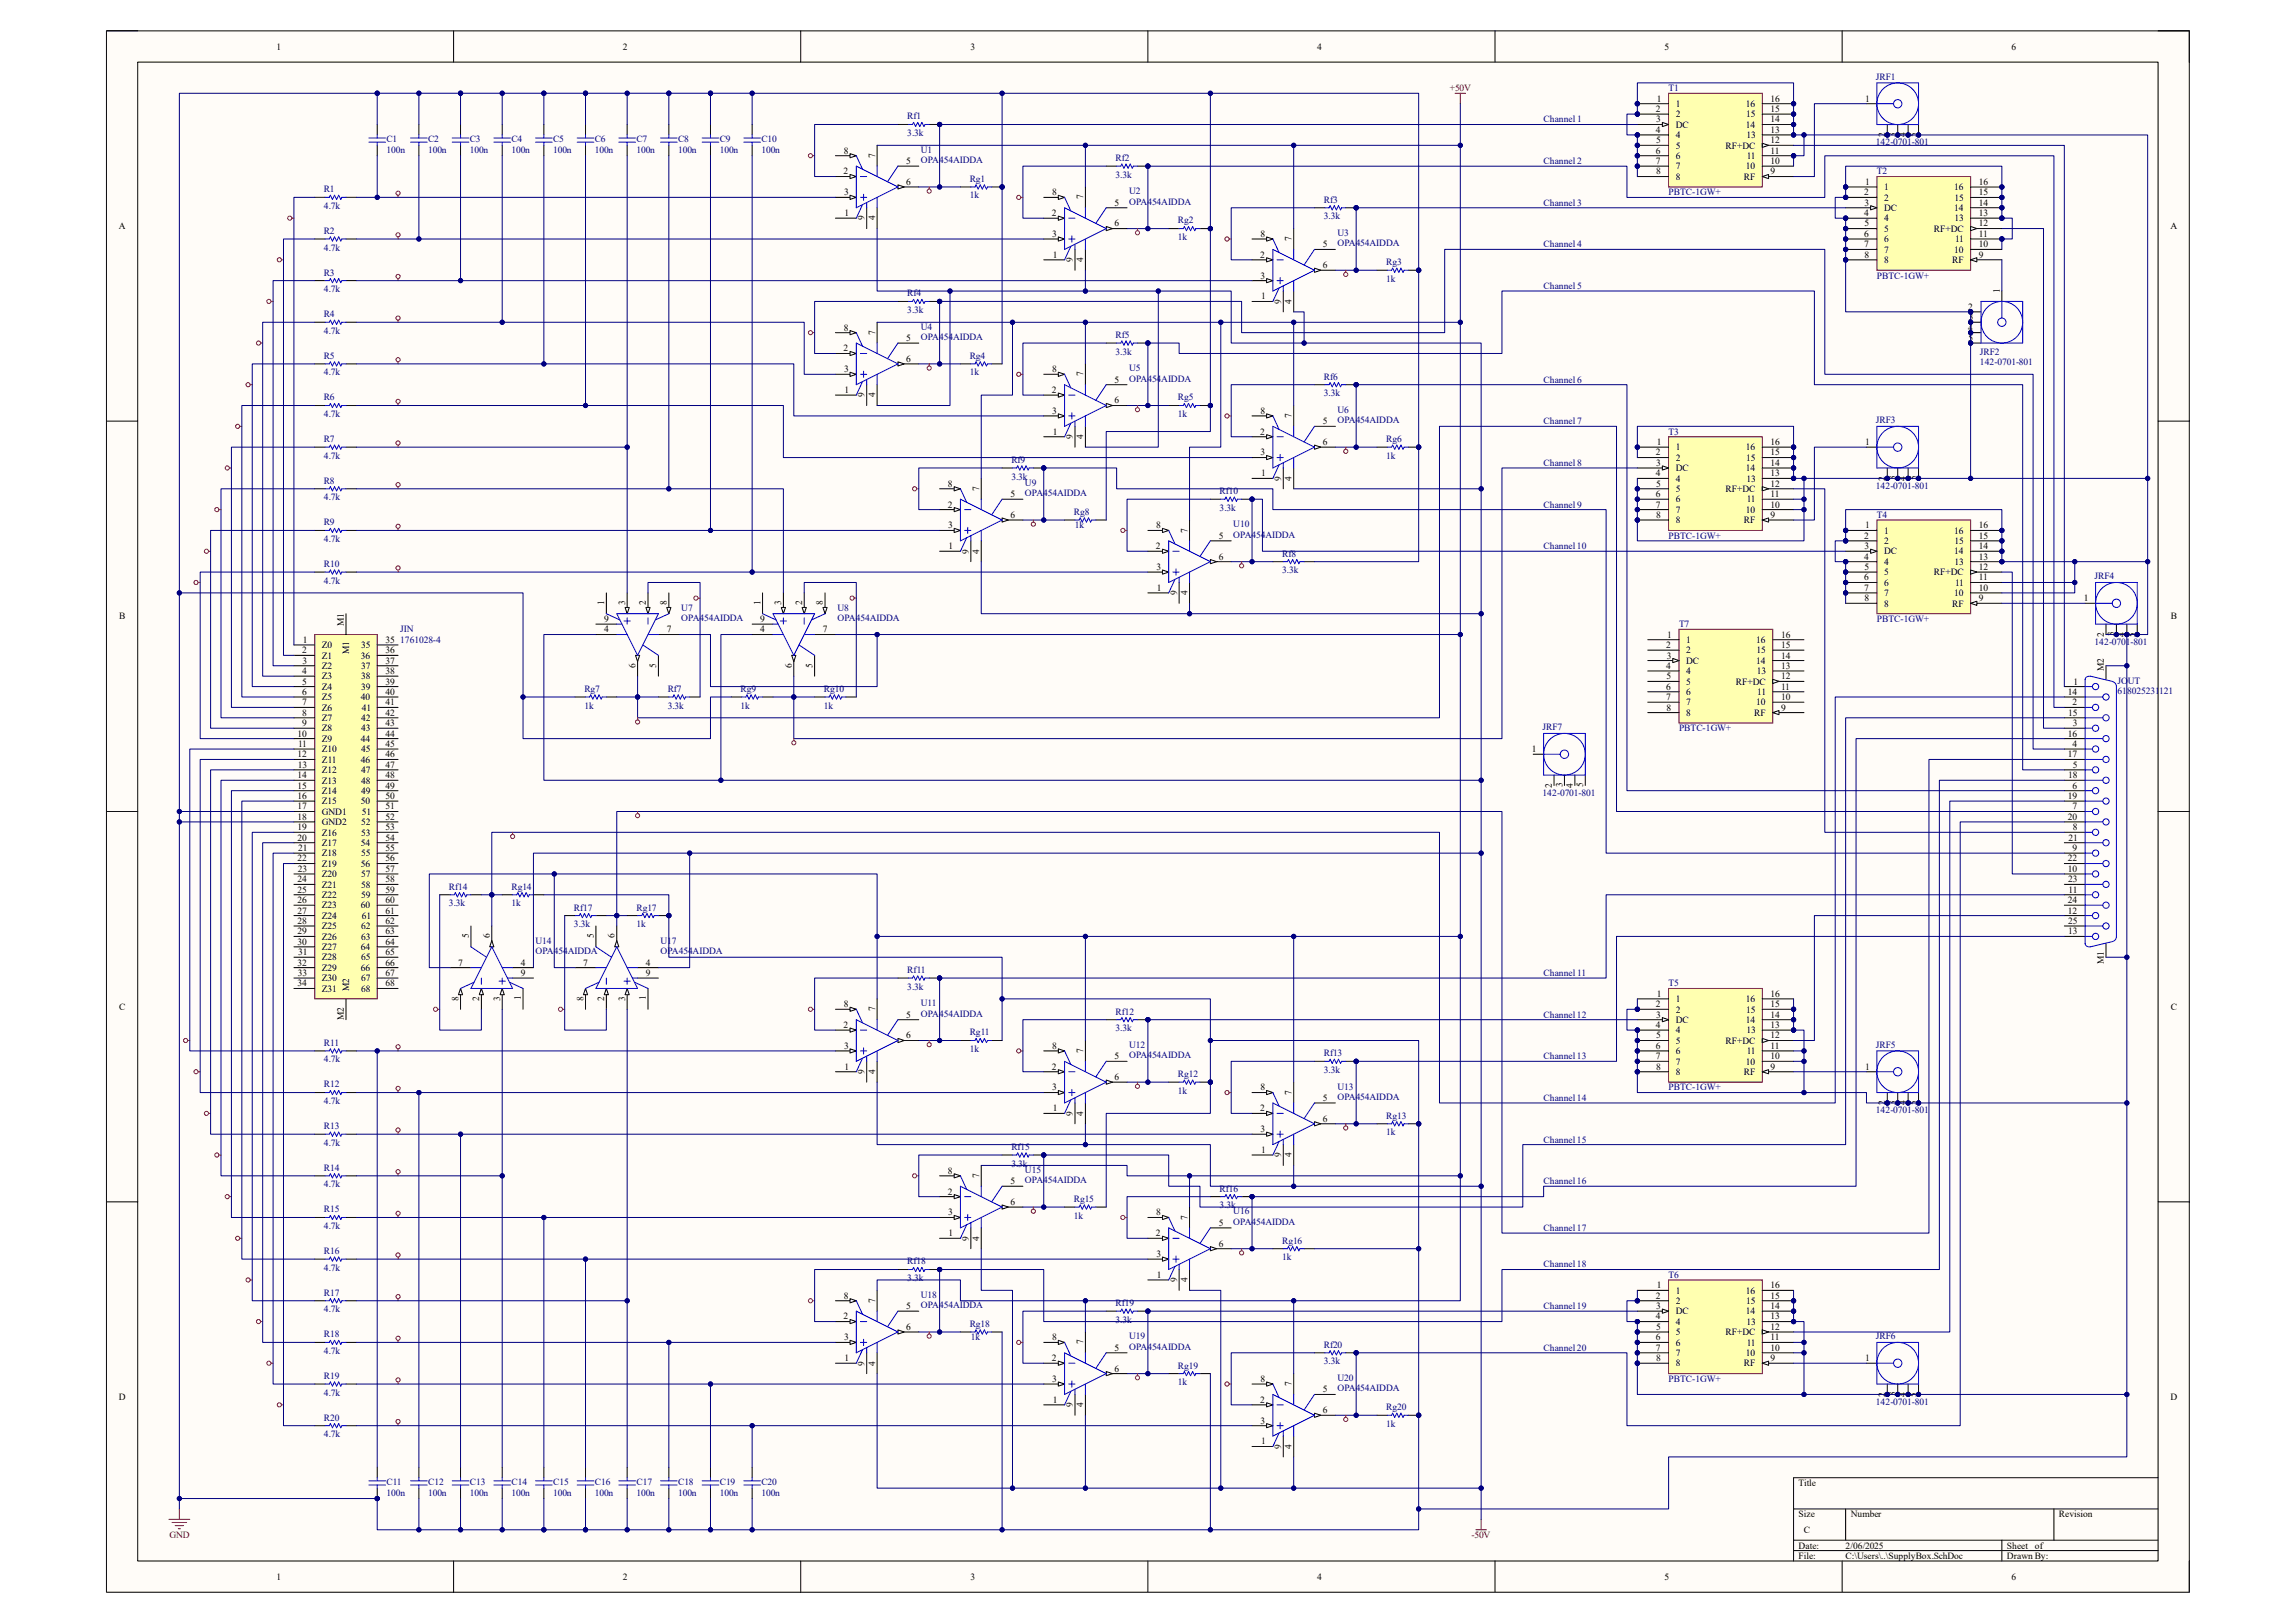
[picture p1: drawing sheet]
<svg xmlns="http://www.w3.org/2000/svg" width="420mm" height="297mm" viewBox="0 0 420 297" stroke-linecap="round" stroke-linejoin="round" font-family="sans-serif">
<defs><g id="words">
<g font-size="1.7">
<text x="50.6" y="9.1">1</text>
<text x="113.9" y="9.1">2</text>
<text x="177.5" y="9.1">3</text>
<text x="240.9" y="9.1">4</text>
<text x="304.5" y="9.1">5</text>
<text x="367.9" y="9.1">6</text>
<text x="302.9" y="20.5">2</text>
<text x="303" y="22.4">3</text>
<text x="303.1" y="18.6">1</text>
<text x="306.5" y="19.6">1</text>
<text x="306.5" y="21.5">2</text>
<text x="306.5" y="23.4">DC</text>
<text x="319.4" y="23.4">14</text>
<text x="319.4" y="19.6">16</text>
<text x="319.4" y="21.5">15</text>
<text x="323.9" y="22.4">14</text>
<text x="323.9" y="20.5">15</text>
<text x="323.9" y="18.6">16</text>
<text x="341.2" y="18.6">1</text>
<text x="154.3" y="28.1">8</text>
<text x="160.1" y="28.9" transform="rotate(-90 160.1 28.9)">7</text>
<text x="302.9" y="24.3">4</text>
<text x="302.9" y="28.1">6</text>
<text x="302.9" y="26.2">5</text>
<text x="306.5" y="25.3">4</text>
<text x="306.5" y="27.2">5</text>
<text x="306.5" y="29.1">6</text>
<text x="315.6" y="27.2">RF+DC</text>
<text x="319.4" y="25.3">13</text>
<text x="319.5" y="29.1">11</text>
<text x="323.9" y="28.1">11</text>
<text x="323.9" y="26.2">12</text>
<text x="323.9" y="24.3">13</text>
<text x="344.8" y="25.1" transform="rotate(-90 344.8 25.1)">2</text>
<text x="346.7" y="25" transform="rotate(-90 346.7 25)">3</text>
<text x="348.6" y="25.1" transform="rotate(-90 348.6 25.1)">4</text>
<text x="350.6" y="25.1" transform="rotate(-90 350.6 25.1)">5</text>
<text x="154.3" y="31.9">2</text>
<text x="154.4" y="35.7">3</text>
<text x="165.8" y="30">5</text>
<text x="165.8" y="33.8">6</text>
<text x="192.4" y="35.7">8</text>
<text x="302.9" y="30">7</text>
<text x="302.9" y="31.9">8</text>
<text x="306.5" y="31">7</text>
<text x="306.5" y="32.9">8</text>
<text x="319" y="32.9">RF</text>
<text x="319.4" y="31">10</text>
<text x="323.9" y="31.9">9</text>
<text x="323.9" y="30">10</text>
<text x="341" y="35.7">2</text>
<text x="341.2" y="33.8">1</text>
<text x="344.6" y="34.8">1</text>
<text x="357.5" y="34.8">16</text>
<text x="362" y="35.7">15</text>
<text x="362" y="33.8">16</text>
<text x="21.7" y="41.9">A</text>
<text x="154.5" y="39.5">1</text>
<text x="158.2" y="40.3" transform="rotate(-90 158.2 40.3)">9</text>
<text x="160.1" y="40.3" transform="rotate(-90 160.1 40.3)">4</text>
<text x="192.4" y="39.5">2</text>
<text x="198.2" y="36.5" transform="rotate(-90 198.2 36.5)">7</text>
<text x="203.9" y="37.6">5</text>
<text x="203.9" y="41.4">6</text>
<text x="341" y="39.5">4</text>
<text x="341" y="41.4">5</text>
<text x="341.1" y="37.6">3</text>
<text x="344.6" y="36.7">2</text>
<text x="344.6" y="38.6">DC</text>
<text x="344.6" y="40.5">4</text>
<text x="357.5" y="38.6">14</text>
<text x="357.5" y="36.7">15</text>
<text x="357.5" y="40.5">13</text>
<text x="362" y="41.4">12</text>
<text x="362" y="39.5">13</text>
<text x="362" y="37.6">14</text>
<text x="397" y="41.9">A</text>
<text x="192.5" y="43.3">3</text>
<text x="192.6" y="47.2">1</text>
<text x="196.3" y="48" transform="rotate(-90 196.3 48)">9</text>
<text x="198.2" y="48" transform="rotate(-90 198.2 48)">4</text>
<text x="230.5" y="47.2">2</text>
<text x="230.5" y="43.3">8</text>
<text x="236.3" y="44.1" transform="rotate(-90 236.3 44.1)">7</text>
<text x="242" y="45.3">5</text>
<text x="341" y="43.3">6</text>
<text x="341" y="45.3">7</text>
<text x="341" y="47.2">8</text>
<text x="344.6" y="42.4">5</text>
<text x="344.6" y="44.3">6</text>
<text x="344.6" y="46.2">7</text>
<text x="353.7" y="42.4">RF+DC</text>
<text x="357.5" y="46.2">10</text>
<text x="357.6" y="44.3">11</text>
<text x="362" y="47.2">9</text>
<text x="362" y="45.3">10</text>
<text x="362" y="43.3">11</text>
<text x="230.6" y="51">3</text>
<text x="242" y="49.1">6</text>
<text x="344.6" y="48.1">8</text>
<text x="357.1" y="48.1">RF</text>
<text x="365.8" y="53.6" transform="rotate(-90 365.8 53.6)">1</text>
<text x="230.7" y="54.8">1</text>
<text x="234.4" y="55.6" transform="rotate(-90 234.4 55.6)">9</text>
<text x="236.3" y="55.6" transform="rotate(-90 236.3 55.6)">4</text>
<text x="360" y="56.7">2</text>
<text x="360.1" y="58.6">3</text>
<text x="154.3" y="64.3">2</text>
<text x="154.3" y="60.5">8</text>
<text x="160.1" y="61.3" transform="rotate(-90 160.1 61.3)">7</text>
<text x="165.8" y="62.4">5</text>
<text x="360" y="60.5">4</text>
<text x="360.1" y="62.4">5</text>
<text x="154.4" y="68.1">3</text>
<text x="154.5" y="71.9">1</text>
<text x="165.8" y="66.2">6</text>
<text x="192.4" y="71.9">2</text>
<text x="192.4" y="68.1">8</text>
<text x="198.2" y="68.9" transform="rotate(-90 198.2 68.9)">7</text>
<text x="203.9" y="70">5</text>
<text x="158.2" y="72.7" transform="rotate(-90 158.2 72.7)">9</text>
<text x="160.1" y="72.7" transform="rotate(-90 160.1 72.7)">4</text>
<text x="192.5" y="75.7">3</text>
<text x="203.9" y="73.8">6</text>
<text x="230.5" y="75.7">8</text>
<text x="236.3" y="76.5" transform="rotate(-90 236.3 76.5)">7</text>
<text x="242" y="77.6">5</text>
<text x="192.6" y="79.5">1</text>
<text x="196.3" y="80.3" transform="rotate(-90 196.3 80.3)">9</text>
<text x="198.2" y="80.3" transform="rotate(-90 198.2 80.3)">4</text>
<text x="230.5" y="79.5">2</text>
<text x="230.6" y="83.4">3</text>
<text x="242" y="81.4">6</text>
<text x="302.9" y="83.4">2</text>
<text x="303.1" y="81.4">1</text>
<text x="306.5" y="82.4">1</text>
<text x="319.4" y="82.4">16</text>
<text x="323.9" y="83.4">15</text>
<text x="323.9" y="81.4">16</text>
<text x="341.2" y="81.4">1</text>
<text x="173.4" y="89.1">8</text>
<text x="179.1" y="89.8" transform="rotate(-90 179.1 89.8)">7</text>
<text x="230.7" y="87.2">1</text>
<text x="234.4" y="88" transform="rotate(-90 234.4 88)">9</text>
<text x="236.3" y="88" transform="rotate(-90 236.3 88)">4</text>
<text x="302.9" y="87.2">4</text>
<text x="302.9" y="89.1">5</text>
<text x="303" y="85.3">3</text>
<text x="306.5" y="84.3">2</text>
<text x="306.5" y="86.2">DC</text>
<text x="306.5" y="88.1">4</text>
<text x="319.4" y="86.2">14</text>
<text x="319.4" y="84.3">15</text>
<text x="319.4" y="88.1">13</text>
<text x="323.9" y="89.1">12</text>
<text x="323.9" y="87.2">13</text>
<text x="323.9" y="85.3">14</text>
<text x="344.8" y="88" transform="rotate(-90 344.8 88)">2</text>
<text x="346.7" y="87.9" transform="rotate(-90 346.7 87.9)">3</text>
<text x="348.6" y="88" transform="rotate(-90 348.6 88)">4</text>
<text x="350.6" y="87.9" transform="rotate(-90 350.6 87.9)">5</text>
<text x="173.4" y="92.9">2</text>
<text x="184.8" y="91">5</text>
<text x="184.8" y="94.8">6</text>
<text x="302.9" y="91">6</text>
<text x="302.9" y="92.9">7</text>
<text x="302.9" y="94.8">8</text>
<text x="306.5" y="90">5</text>
<text x="306.5" y="91.9">6</text>
<text x="306.5" y="93.9">7</text>
<text x="306.5" y="95.8">8</text>
<text x="315.6" y="90">RF+DC</text>
<text x="319" y="95.8">RF</text>
<text x="319.4" y="93.9">10</text>
<text x="319.5" y="91.9">11</text>
<text x="323.9" y="94.8">9</text>
<text x="323.9" y="92.9">10</text>
<text x="323.9" y="91">11</text>
<text x="173.4" y="96.7">3</text>
<text x="173.5" y="100.5">1</text>
<text x="177.2" y="101.3" transform="rotate(-90 177.2 101.3)">9</text>
<text x="179.1" y="101.3" transform="rotate(-90 179.1 101.3)">4</text>
<text x="211.5" y="100.5">2</text>
<text x="211.5" y="96.7">8</text>
<text x="217.2" y="97.5" transform="rotate(-90 217.2 97.5)">7</text>
<text x="222.9" y="98.6">5</text>
<text x="341" y="98.6">2</text>
<text x="341.1" y="100.5">3</text>
<text x="341.2" y="96.7">1</text>
<text x="344.6" y="97.7">1</text>
<text x="344.6" y="99.6">2</text>
<text x="344.6" y="101.5">DC</text>
<text x="357.5" y="101.5">14</text>
<text x="357.5" y="97.7">16</text>
<text x="357.5" y="99.6">15</text>
<text x="362" y="100.5">14</text>
<text x="362" y="98.6">15</text>
<text x="362" y="96.7">16</text>
<text x="211.5" y="104.3">3</text>
<text x="222.9" y="102.4">6</text>
<text x="341" y="102.4">4</text>
<text x="341" y="106.2">6</text>
<text x="341" y="104.3">5</text>
<text x="344.6" y="103.4">4</text>
<text x="344.6" y="105.3">5</text>
<text x="344.6" y="107.2">6</text>
<text x="353.7" y="105.3">RF+DC</text>
<text x="357.5" y="103.4">13</text>
<text x="357.6" y="107.2">11</text>
<text x="362" y="106.2">11</text>
<text x="362" y="104.3">12</text>
<text x="362" y="102.4">13</text>
<text x="21.8" y="113.4">B</text>
<text x="110.5" y="113.8">9</text>
<text x="110.5" y="110.8" transform="rotate(-90 110.5 110.8)">1</text>
<text x="114.3" y="110.8" transform="rotate(-90 114.3 110.8)">3</text>
<text x="118.1" y="110.8" transform="rotate(-90 118.1 110.8)">2</text>
<text x="122" y="110.8" transform="rotate(-90 122 110.8)">8</text>
<text x="139.1" y="113.8">9</text>
<text x="139.1" y="110.8" transform="rotate(-90 139.1 110.8)">1</text>
<text x="142.9" y="110.8" transform="rotate(-90 142.9 110.8)">3</text>
<text x="146.7" y="110.8" transform="rotate(-90 146.7 110.8)">2</text>
<text x="150.5" y="110.8" transform="rotate(-90 150.5 110.8)">8</text>
<text x="211.6" y="108.1">1</text>
<text x="215.3" y="108.9" transform="rotate(-90 215.3 108.9)">9</text>
<text x="217.2" y="108.9" transform="rotate(-90 217.2 108.9)">4</text>
<text x="341" y="108.1">7</text>
<text x="341" y="110">8</text>
<text x="344.6" y="109.1">7</text>
<text x="344.6" y="111">8</text>
<text x="357.1" y="111">RF</text>
<text x="357.5" y="109.1">10</text>
<text x="362" y="110">9</text>
<text x="362" y="108.1">10</text>
<text x="381.2" y="110">1</text>
<text x="397.1" y="113.4">B</text>
<text x="55.2" y="119.5">2</text>
<text x="55.4" y="117.6">1</text>
<text x="58.9" y="118.6">Z0</text>
<text x="62.9" y="114.6" transform="rotate(-90 62.9 114.6)">M1</text>
<text x="63.9" y="119.6" transform="rotate(-90 63.9 119.6)">M1</text>
<text x="66.1" y="118.6">35</text>
<text x="70.5" y="117.6">35</text>
<text x="70.5" y="119.5">36</text>
<text x="110.5" y="115.7">4</text>
<text x="122" y="115.7">7</text>
<text x="139.1" y="115.7">4</text>
<text x="150.5" y="115.7">7</text>
<text x="304.8" y="118.6">2</text>
<text x="305" y="116.7">1</text>
<text x="308.4" y="117.6">1</text>
<text x="308.4" y="119.5">2</text>
<text x="321.3" y="117.6">16</text>
<text x="321.3" y="119.5">15</text>
<text x="325.8" y="118.6">15</text>
<text x="325.8" y="116.7">16</text>
<text x="384.8" y="116.5" transform="rotate(-90 384.8 116.5)">2</text>
<text x="386.7" y="116.5" transform="rotate(-90 386.7 116.5)">3</text>
<text x="388.7" y="116.5" transform="rotate(-90 388.7 116.5)">4</text>
<text x="390.6" y="116.5" transform="rotate(-90 390.6 116.5)">5</text>
<text x="55.2" y="123.4">4</text>
<text x="55.3" y="125.3">5</text>
<text x="55.3" y="121.5">3</text>
<text x="58.9" y="120.5">Z1</text>
<text x="58.9" y="122.4">Z2</text>
<text x="58.9" y="124.3">Z3</text>
<text x="66" y="120.5">36</text>
<text x="66" y="122.4">37</text>
<text x="66" y="124.3">38</text>
<text x="70.5" y="121.5">37</text>
<text x="70.5" y="123.4">38</text>
<text x="70.5" y="125.3">39</text>
<text x="116.2" y="122.3" transform="rotate(-90 116.2 122.3)">6</text>
<text x="120.1" y="122.2" transform="rotate(-90 120.1 122.2)">5</text>
<text x="144.8" y="122.3" transform="rotate(-90 144.8 122.3)">6</text>
<text x="148.6" y="122.2" transform="rotate(-90 148.6 122.2)">5</text>
<text x="304.8" y="122.4">4</text>
<text x="304.8" y="124.3">5</text>
<text x="304.9" y="120.5">3</text>
<text x="308.4" y="121.5">DC</text>
<text x="308.4" y="123.4">4</text>
<text x="308.4" y="125.3">5</text>
<text x="317.5" y="125.3">RF+DC</text>
<text x="321.3" y="121.5">14</text>
<text x="321.4" y="123.4">13</text>
<text x="325.8" y="124.3">12</text>
<text x="325.8" y="122.4">13</text>
<text x="325.8" y="120.5">14</text>
<text x="379.3" y="125.3">1</text>
<text x="384.8" y="122.8" transform="rotate(-90 384.8 122.8)">M2</text>
<text x="55.2" y="127.2">6</text>
<text x="55.2" y="129.1">7</text>
<text x="55.3" y="131">8</text>
<text x="58.9" y="126.2">Z4</text>
<text x="58.9" y="128.1">Z5</text>
<text x="58.9" y="130">Z6</text>
<text x="58.9" y="132">Z7</text>
<text x="66" y="128.1">40</text>
<text x="66" y="126.2">39</text>
<text x="66" y="132">42</text>
<text x="66.2" y="130">41</text>
<text x="70.5" y="127.2">40</text>
<text x="70.5" y="129.1">41</text>
<text x="70.5" y="131">42</text>
<text x="304.8" y="126.2">6</text>
<text x="304.8" y="128.1">7</text>
<text x="304.8" y="130">8</text>
<text x="308.4" y="127.2">6</text>
<text x="308.4" y="129.1">7</text>
<text x="308.4" y="131">8</text>
<text x="320.9" y="131">RF</text>
<text x="321.3" y="129.1">10</text>
<text x="321.4" y="127.2">11</text>
<text x="325.8" y="130">9</text>
<text x="325.8" y="128.1">10</text>
<text x="325.8" y="126.2">11</text>
<text x="378.2" y="127.2">14</text>
<text x="378.3" y="131">15</text>
<text x="379.1" y="129.1">2</text>
<text x="54.4" y="134.8">10</text>
<text x="54.5" y="136.7">11</text>
<text x="55.2" y="132.9">9</text>
<text x="58.9" y="133.9">Z8</text>
<text x="58.9" y="135.8">Z9</text>
<text x="58.9" y="137.7">Z10</text>
<text x="66" y="135.8">44</text>
<text x="66.1" y="133.9">43</text>
<text x="66.1" y="137.7">45</text>
<text x="70.5" y="132.9">43</text>
<text x="70.5" y="134.8">44</text>
<text x="70.5" y="136.7">45</text>
<text x="280.2" y="137.7">1</text>
<text x="378.2" y="134.8">16</text>
<text x="379.1" y="136.7">4</text>
<text x="379.2" y="132.9">3</text>
<text x="54.4" y="138.6">12</text>
<text x="54.4" y="142.4">14</text>
<text x="54.5" y="140.5">13</text>
<text x="58.9" y="139.6">Z11</text>
<text x="58.9" y="141.5">Z12</text>
<text x="58.9" y="143.4">Z13</text>
<text x="66" y="139.6">46</text>
<text x="66" y="141.5">47</text>
<text x="66" y="143.4">48</text>
<text x="70.5" y="138.6">46</text>
<text x="70.5" y="140.5">47</text>
<text x="70.5" y="142.4">48</text>
<text x="378.2" y="138.6">17</text>
<text x="378.3" y="142.4">18</text>
<text x="379.1" y="140.5">5</text>
<text x="54.4" y="146.2">16</text>
<text x="54.4" y="148.1">17</text>
<text x="54.4" y="144.3">15</text>
<text x="58.9" y="145.3">Z14</text>
<text x="58.9" y="147.2">Z15</text>
<text x="58.9" y="149.1">GND1</text>
<text x="66" y="147.2">50</text>
<text x="66" y="145.3">49</text>
<text x="66.2" y="149.1">51</text>
<text x="70.5" y="144.3">49</text>
<text x="70.5" y="146.2">50</text>
<text x="70.5" y="148.1">51</text>
<text x="283.9" y="144.1" transform="rotate(-90 283.9 144.1)">2</text>
<text x="285.8" y="144.1" transform="rotate(-90 285.8 144.1)">3</text>
<text x="287.7" y="144.1" transform="rotate(-90 287.7 144.1)">4</text>
<text x="289.6" y="144.1" transform="rotate(-90 289.6 144.1)">5</text>
<text x="378.2" y="146.2">19</text>
<text x="379.1" y="144.3">6</text>
<text x="379.1" y="148.1">7</text>
<text x="54.4" y="151.9">19</text>
<text x="54.4" y="153.8">20</text>
<text x="54.4" y="150">18</text>
<text x="54.5" y="155.7">21</text>
<text x="58.9" y="151">GND2</text>
<text x="58.9" y="152.9">Z16</text>
<text x="58.9" y="154.8">Z17</text>
<text x="66" y="154.8">54</text>
<text x="66" y="151">52</text>
<text x="66.1" y="152.9">53</text>
<text x="70.5" y="150">52</text>
<text x="70.5" y="151.9">53</text>
<text x="70.5" y="153.8">54</text>
<text x="70.5" y="155.7">55</text>
<text x="378.2" y="150">20</text>
<text x="378.4" y="153.8">21</text>
<text x="379.1" y="155.7">9</text>
<text x="379.1" y="151.9">8</text>
<text x="54.4" y="157.6">22</text>
<text x="54.4" y="161.5">24</text>
<text x="54.5" y="159.6">23</text>
<text x="58.9" y="156.7">Z18</text>
<text x="58.9" y="158.6">Z19</text>
<text x="58.9" y="160.5">Z20</text>
<text x="66" y="158.6">56</text>
<text x="66" y="160.5">57</text>
<text x="66.1" y="156.7">55</text>
<text x="70.5" y="157.6">56</text>
<text x="70.5" y="159.6">57</text>
<text x="70.5" y="161.5">58</text>
<text x="378.2" y="157.6">22</text>
<text x="378.2" y="159.6">10</text>
<text x="378.3" y="161.5">23</text>
<text x="54.4" y="165.3">26</text>
<text x="54.4" y="167.2">27</text>
<text x="54.4" y="163.4">25</text>
<text x="58.9" y="162.4">Z21</text>
<text x="58.9" y="164.3">Z22</text>
<text x="58.9" y="166.2">Z23</text>
<text x="66" y="166.2">60</text>
<text x="66" y="162.4">58</text>
<text x="66" y="164.3">59</text>
<text x="70.5" y="163.4">59</text>
<text x="70.5" y="165.3">60</text>
<text x="70.5" y="167.2">61</text>
<text x="378.2" y="165.3">24</text>
<text x="378.2" y="167.2">12</text>
<text x="378.4" y="163.4">11</text>
<text x="54.4" y="171">29</text>
<text x="54.4" y="172.9">30</text>
<text x="54.4" y="169.1">28</text>
<text x="58.9" y="168.1">Z24</text>
<text x="58.9" y="170.1">Z25</text>
<text x="58.9" y="172">Z26</text>
<text x="58.9" y="173.9">Z27</text>
<text x="66" y="173.9">64</text>
<text x="66" y="170.1">62</text>
<text x="66.1" y="172">63</text>
<text x="66.2" y="168.1">61</text>
<text x="70.5" y="169.1">62</text>
<text x="70.5" y="171">63</text>
<text x="70.5" y="172.9">64</text>
<text x="85.8" y="171.7" transform="rotate(-90 85.8 171.7)">5</text>
<text x="89.6" y="171.7" transform="rotate(-90 89.6 171.7)">6</text>
<text x="108.6" y="171.7" transform="rotate(-90 108.6 171.7)">5</text>
<text x="112.4" y="171.7" transform="rotate(-90 112.4 171.7)">6</text>
<text x="378.3" y="169.1">25</text>
<text x="378.3" y="171">13</text>
<text x="54.4" y="176.7">32</text>
<text x="54.5" y="178.6">33</text>
<text x="54.5" y="174.8">31</text>
<text x="58.9" y="175.8">Z28</text>
<text x="58.9" y="177.7">Z29</text>
<text x="58.9" y="179.6">Z30</text>
<text x="66" y="177.7">66</text>
<text x="66" y="179.6">67</text>
<text x="66.1" y="175.8">65</text>
<text x="70.5" y="174.8">65</text>
<text x="70.5" y="176.7">66</text>
<text x="70.5" y="178.6">67</text>
<text x="83.8" y="176.7">7</text>
<text x="95.3" y="176.7">4</text>
<text x="95.3" y="178.6">9</text>
<text x="106.7" y="176.7">7</text>
<text x="118.2" y="176.7">4</text>
<text x="118.2" y="178.6">9</text>
<text x="384.8" y="176.4" transform="rotate(-90 384.8 176.4)">M1</text>
<text x="21.8" y="184.8">C</text>
<text x="54.4" y="180.5">34</text>
<text x="58.9" y="181.5">Z31</text>
<text x="63.9" y="181.4" transform="rotate(-90 63.9 181.4)">M2</text>
<text x="66" y="181.5">68</text>
<text x="70.5" y="180.5">68</text>
<text x="83.9" y="183.2" transform="rotate(-90 83.9 183.2)">8</text>
<text x="87.7" y="183.2" transform="rotate(-90 87.7 183.2)">2</text>
<text x="91.5" y="183.1" transform="rotate(-90 91.5 183.1)">3</text>
<text x="95.3" y="183" transform="rotate(-90 95.3 183)">1</text>
<text x="106.7" y="183.2" transform="rotate(-90 106.7 183.2)">8</text>
<text x="110.5" y="183.2" transform="rotate(-90 110.5 183.2)">2</text>
<text x="114.3" y="183.1" transform="rotate(-90 114.3 183.1)">3</text>
<text x="118.1" y="183" transform="rotate(-90 118.1 183)">1</text>
<text x="154.3" y="184.3">8</text>
<text x="160.1" y="185.1" transform="rotate(-90 160.1 185.1)">7</text>
<text x="302.9" y="184.3">2</text>
<text x="303.1" y="182.4">1</text>
<text x="306.5" y="183.4">1</text>
<text x="306.5" y="185.3">2</text>
<text x="319.4" y="183.4">16</text>
<text x="319.4" y="185.3">15</text>
<text x="323.9" y="184.3">15</text>
<text x="323.9" y="182.4">16</text>
<text x="397.1" y="184.8">C</text>
<text x="62.9" y="186.6" transform="rotate(-90 62.9 186.6)">M2</text>
<text x="154.3" y="188.1">2</text>
<text x="154.4" y="191.9">3</text>
<text x="165.8" y="186.2">5</text>
<text x="165.8" y="190">6</text>
<text x="192.4" y="191.9">8</text>
<text x="302.9" y="188.1">4</text>
<text x="302.9" y="191.9">6</text>
<text x="302.9" y="190">5</text>
<text x="303" y="186.2">3</text>
<text x="306.5" y="187.2">DC</text>
<text x="306.5" y="189.1">4</text>
<text x="306.5" y="191">5</text>
<text x="315.6" y="191">RF+DC</text>
<text x="319.4" y="187.2">14</text>
<text x="319.4" y="189.1">13</text>
<text x="323.9" y="191.9">11</text>
<text x="323.9" y="190">12</text>
<text x="323.9" y="188.1">13</text>
<text x="323.9" y="186.2">14</text>
<text x="154.5" y="195.7">1</text>
<text x="158.2" y="196.6" transform="rotate(-90 158.2 196.6)">9</text>
<text x="160.1" y="196.6" transform="rotate(-90 160.1 196.6)">4</text>
<text x="192.4" y="195.7">2</text>
<text x="198.2" y="192.7" transform="rotate(-90 198.2 192.7)">7</text>
<text x="203.9" y="193.8">5</text>
<text x="203.9" y="197.7">6</text>
<text x="302.9" y="193.8">7</text>
<text x="302.9" y="195.7">8</text>
<text x="306.5" y="192.9">6</text>
<text x="306.5" y="194.8">7</text>
<text x="306.5" y="196.7">8</text>
<text x="319" y="196.7">RF</text>
<text x="319.4" y="194.8">10</text>
<text x="319.5" y="192.9">11</text>
<text x="323.9" y="195.7">9</text>
<text x="323.9" y="193.8">10</text>
<text x="341.2" y="195.7">1</text>
<text x="192.5" y="199.6">3</text>
<text x="192.6" y="203.4">1</text>
<text x="230.5" y="203.4">2</text>
<text x="230.5" y="199.6">8</text>
<text x="236.3" y="200.3" transform="rotate(-90 236.3 200.3)">7</text>
<text x="242" y="201.5">5</text>
<text x="344.8" y="202.3" transform="rotate(-90 344.8 202.3)">2</text>
<text x="346.7" y="202.2" transform="rotate(-90 346.7 202.2)">3</text>
<text x="348.6" y="202.3" transform="rotate(-90 348.6 202.3)">4</text>
<text x="350.6" y="202.2" transform="rotate(-90 350.6 202.2)">5</text>
<text x="196.3" y="204.2" transform="rotate(-90 196.3 204.2)">9</text>
<text x="198.2" y="204.2" transform="rotate(-90 198.2 204.2)">4</text>
<text x="230.6" y="207.2">3</text>
<text x="242" y="205.3">6</text>
<text x="173.4" y="214.8">8</text>
<text x="179.1" y="215.6" transform="rotate(-90 179.1 215.6)">7</text>
<text x="230.7" y="211">1</text>
<text x="234.4" y="211.8" transform="rotate(-90 234.4 211.8)">9</text>
<text x="236.3" y="211.8" transform="rotate(-90 236.3 211.8)">4</text>
<text x="173.4" y="218.6">2</text>
<text x="184.8" y="216.7">5</text>
<text x="184.8" y="220.5">6</text>
<text x="173.4" y="222.4">3</text>
<text x="173.5" y="226.2">1</text>
<text x="177.2" y="227" transform="rotate(-90 177.2 227)">9</text>
<text x="179.1" y="227" transform="rotate(-90 179.1 227)">4</text>
<text x="211.5" y="226.2">2</text>
<text x="211.5" y="222.4">8</text>
<text x="217.2" y="223.2" transform="rotate(-90 217.2 223.2)">7</text>
<text x="222.9" y="224.3">5</text>
<text x="211.5" y="230">3</text>
<text x="211.6" y="233.8">1</text>
<text x="222.9" y="228.1">6</text>
<text x="154.3" y="237.7">8</text>
<text x="160.1" y="238.4" transform="rotate(-90 160.1 238.4)">7</text>
<text x="165.8" y="239.6">5</text>
<text x="215.3" y="234.7" transform="rotate(-90 215.3 234.7)">9</text>
<text x="217.2" y="234.7" transform="rotate(-90 217.2 234.7)">4</text>
<text x="302.9" y="237.7">2</text>
<text x="303" y="239.6">3</text>
<text x="303.1" y="235.8">1</text>
<text x="306.5" y="236.7">1</text>
<text x="306.5" y="238.6">2</text>
<text x="319.4" y="236.7">16</text>
<text x="319.4" y="238.6">15</text>
<text x="323.9" y="239.6">14</text>
<text x="323.9" y="237.7">15</text>
<text x="323.9" y="235.8">16</text>
<text x="154.3" y="241.5">2</text>
<text x="154.4" y="245.3">3</text>
<text x="165.8" y="243.4">6</text>
<text x="192.4" y="245.3">8</text>
<text x="302.9" y="241.5">4</text>
<text x="302.9" y="245.3">6</text>
<text x="302.9" y="243.4">5</text>
<text x="306.5" y="240.5">DC</text>
<text x="306.5" y="242.4">4</text>
<text x="306.5" y="244.3">5</text>
<text x="315.6" y="244.3">RF+DC</text>
<text x="319.4" y="240.5">14</text>
<text x="319.4" y="242.4">13</text>
<text x="323.9" y="245.3">11</text>
<text x="323.9" y="243.4">12</text>
<text x="323.9" y="241.5">13</text>
<text x="154.5" y="249.1">1</text>
<text x="158.2" y="249.9" transform="rotate(-90 158.2 249.9)">9</text>
<text x="160.1" y="249.9" transform="rotate(-90 160.1 249.9)">4</text>
<text x="192.4" y="249.1">2</text>
<text x="198.2" y="246" transform="rotate(-90 198.2 246)">7</text>
<text x="203.9" y="247.2">5</text>
<text x="203.9" y="251">6</text>
<text x="302.9" y="247.2">7</text>
<text x="302.9" y="249.1">8</text>
<text x="306.5" y="246.3">6</text>
<text x="306.5" y="248.2">7</text>
<text x="306.5" y="250.1">8</text>
<text x="319" y="250.1">RF</text>
<text x="319.4" y="248.2">10</text>
<text x="319.5" y="246.3">11</text>
<text x="323.9" y="249.1">9</text>
<text x="323.9" y="247.2">10</text>
<text x="341.2" y="249.1">1</text>
<text x="21.8" y="256.2">D</text>
<text x="192.5" y="252.9">3</text>
<text x="192.6" y="256.7">1</text>
<text x="196.3" y="257.5" transform="rotate(-90 196.3 257.5)">9</text>
<text x="198.2" y="257.5" transform="rotate(-90 198.2 257.5)">4</text>
<text x="230.5" y="256.7">2</text>
<text x="230.5" y="252.9">8</text>
<text x="236.3" y="253.7" transform="rotate(-90 236.3 253.7)">7</text>
<text x="242" y="254.8">5</text>
<text x="344.8" y="255.6" transform="rotate(-90 344.8 255.6)">2</text>
<text x="346.7" y="255.5" transform="rotate(-90 346.7 255.5)">3</text>
<text x="348.6" y="255.6" transform="rotate(-90 348.6 255.6)">4</text>
<text x="350.6" y="255.6" transform="rotate(-90 350.6 255.6)">5</text>
<text x="397" y="256.2">D</text>
<text x="230.6" y="260.5">3</text>
<text x="242" y="258.6">6</text>
<text x="230.7" y="264.3">1</text>
<text x="234.4" y="265.1" transform="rotate(-90 234.4 265.1)">9</text>
<text x="236.3" y="265.1" transform="rotate(-90 236.3 265.1)">4</text>
<text x="329" y="271.9">Title</text>
<text x="329" y="277.7">Size</text>
<text x="330" y="280.5">C</text>
<text x="338.5" y="277.7">Number</text>
<text x="376.6" y="277.7">Revision</text>
<text x="329" y="283.4">Date:</text>
<text x="329" y="285.3">File:</text>
<text x="337.6" y="285.3">C:\Users\..\SupplyBox.SchDoc</text>
<text x="337.6" y="283.4">2/06/2025</text>
<text x="367.1" y="285.3">Drawn By:</text>
<text x="367.1" y="283.4">Sheet</text>
<text x="372.2" y="283.4">of</text>
<text x="50.6" y="289.1">1</text>
<text x="113.9" y="289.1">2</text>
<text x="177.5" y="289.1">3</text>
<text x="240.9" y="289.1">4</text>
<text x="304.5" y="289.1">5</text>
<text x="367.9" y="289.1">6</text>
</g>
<g font-size="1.7" fill="#800000">
<text x="265.2" y="16.7">+50V</text>
<text x="31" y="281.5">GND</text>
<text x="269.2" y="281.5">-50V</text>
</g>
<g font-size="1.7" fill="#000080">
<text x="305.2" y="16.7">T1</text>
<text x="343.1" y="14.6">JRF1</text>
<text x="165.9" y="21.8">Rf1</text>
<text x="282.4" y="22.4">Channel 1</text>
<text x="70.7" y="26">C1</text>
<text x="70.7" y="27.9">100n</text>
<text x="78.3" y="26">C2</text>
<text x="78.3" y="27.9">100n</text>
<text x="85.9" y="26">C3</text>
<text x="85.9" y="27.9">100n</text>
<text x="93.6" y="26">C4</text>
<text x="93.6" y="27.9">100n</text>
<text x="101.2" y="26">C5</text>
<text x="101.2" y="27.9">100n</text>
<text x="108.8" y="26">C6</text>
<text x="108.8" y="27.9">100n</text>
<text x="116.4" y="26">C7</text>
<text x="116.4" y="27.9">100n</text>
<text x="124" y="26">C8</text>
<text x="124" y="27.9">100n</text>
<text x="131.7" y="26">C9</text>
<text x="131.7" y="27.9">100n</text>
<text x="139.3" y="26">C10</text>
<text x="139.3" y="27.9">100n</text>
<text x="165.9" y="24.9">3.3k</text>
<text x="168.4" y="27.9">U1</text>
<text x="168.4" y="29.8">OPA454AIDDA</text>
<text x="204" y="29.5">Rf2</text>
<text x="343.1" y="26.6">142-0701-801</text>
<text x="59.3" y="35.2">R1</text>
<text x="177.4" y="33.3">Rg1</text>
<text x="204" y="32.5">3.3k</text>
<text x="206.5" y="35.6">U2</text>
<text x="282.4" y="30">Channel 2</text>
<text x="305.2" y="35.7">PBTC-1GW+</text>
<text x="343.3" y="31.9">T2</text>
<text x="59.3" y="38.2">4.7k</text>
<text x="177.4" y="36.3">1k</text>
<text x="206.5" y="37.5">OPA454AIDDA</text>
<text x="215.5" y="40.9">Rg2</text>
<text x="242.1" y="37.1">Rf3</text>
<text x="242.1" y="40.1">3.3k</text>
<text x="282.4" y="37.6">Channel 3</text>
<text x="59.3" y="42.8">R2</text>
<text x="59.3" y="45.8">4.7k</text>
<text x="215.5" y="43.9">1k</text>
<text x="244.6" y="43.2">U3</text>
<text x="244.6" y="45.1">OPA454AIDDA</text>
<text x="282.4" y="45.3">Channel 4</text>
<text x="59.3" y="50.4">R3</text>
<text x="59.3" y="53.5">4.7k</text>
<text x="253.6" y="48.5">Rg3</text>
<text x="253.6" y="51.6">1k</text>
<text x="282.4" y="52.9">Channel 5</text>
<text x="343.3" y="51">PBTC-1GW+</text>
<text x="59.3" y="58">R4</text>
<text x="165.9" y="54.2">Rf4</text>
<text x="165.9" y="57.3">3.3k</text>
<text x="59.3" y="61.1">4.7k</text>
<text x="59.3" y="65.7">R5</text>
<text x="168.4" y="60.3">U4</text>
<text x="168.4" y="62.2">OPA454AIDDA</text>
<text x="177.4" y="65.7">Rg4</text>
<text x="204" y="61.8">Rf5</text>
<text x="204" y="64.9">3.3k</text>
<text x="362.2" y="64.9">JRF2</text>
<text x="59.3" y="68.7">4.7k</text>
<text x="177.4" y="68.7">1k</text>
<text x="206.5" y="67.9">U5</text>
<text x="206.5" y="69.9">OPA454AIDDA</text>
<text x="242.1" y="69.5">Rf6</text>
<text x="282.4" y="70">Channel 6</text>
<text x="362.2" y="66.8">142-0701-801</text>
<text x="59.3" y="73.3">R6</text>
<text x="59.3" y="76.3">4.7k</text>
<text x="215.5" y="73.3">Rg5</text>
<text x="215.5" y="76.3">1k</text>
<text x="242.1" y="72.5">3.3k</text>
<text x="244.6" y="75.6">U6</text>
<text x="244.6" y="77.5">OPA454AIDDA</text>
<text x="282.4" y="77.6">Channel 7</text>
<text x="343.1" y="77.5">JRF3</text>
<text x="59.3" y="80.9">R7</text>
<text x="59.3" y="83.9">4.7k</text>
<text x="253.6" y="80.9">Rg6</text>
<text x="253.6" y="83.9">1k</text>
<text x="305.2" y="79.5">T3</text>
<text x="59.3" y="88.5">R8</text>
<text x="185" y="84.7">Rf9</text>
<text x="185" y="87.8">3.3k</text>
<text x="187.5" y="88.9">U9</text>
<text x="282.4" y="85.3">Channel 8</text>
<text x="343.1" y="89.5">142-0701-801</text>
<text x="59.3" y="91.6">4.7k</text>
<text x="187.5" y="90.8">OPA454AIDDA</text>
<text x="196.4" y="94.2">Rg8</text>
<text x="223.1" y="90.4">Rf10</text>
<text x="223.1" y="93.5">3.3k</text>
<text x="282.4" y="92.9">Channel 9</text>
<text x="343.3" y="94.8">T4</text>
<text x="59.3" y="96.1">R9</text>
<text x="59.3" y="99.2">4.7k</text>
<text x="196.6" y="96.7">1k</text>
<text x="225.6" y="96.5">U10</text>
<text x="225.6" y="98.4">OPA454AIDDA</text>
<text x="234.5" y="101.9">Rf8</text>
<text x="282.4" y="100.5">Channel 10</text>
<text x="305.2" y="98.6">PBTC-1GW+</text>
<text x="59.3" y="103.8">R10</text>
<text x="59.3" y="106.8">4.7k</text>
<text x="234.5" y="104.9">3.3k</text>
<text x="383.1" y="106">JRF4</text>
<text x="124.6" y="111.8">U7</text>
<text x="124.6" y="113.7">OPA454AIDDA</text>
<text x="153.2" y="111.8">U8</text>
<text x="153.2" y="113.7">OPA454AIDDA</text>
<text x="343.3" y="113.8">PBTC-1GW+</text>
<text x="73.2" y="115.7">JIN</text>
<text x="73.2" y="117.6">1761028-4</text>
<text x="307.1" y="114.8">T7</text>
<text x="383.1" y="118">142-0701-801</text>
<text x="387.3" y="125.1">JOUT</text>
<text x="106.9" y="126.6">Rg7</text>
<text x="106.9" y="129.7">1k</text>
<text x="122.1" y="126.6">Rf7</text>
<text x="122.1" y="129.7">3.3k</text>
<text x="135.5" y="126.6">Rg9</text>
<text x="135.5" y="129.7">1k</text>
<text x="150.7" y="126.6">Rg10</text>
<text x="150.7" y="129.7">1k</text>
<text x="387.3" y="127">618025231121</text>
<text x="282.2" y="133.6">JRF7</text>
<text x="307.1" y="133.9">PBTC-1GW+</text>
<text x="282.2" y="145.7">142-0701-801</text>
<text x="82.1" y="162.8">Rf14</text>
<text x="82.1" y="165.9">3.3k</text>
<text x="93.6" y="162.8">Rg14</text>
<text x="93.6" y="165.9">1k</text>
<text x="105" y="166.6">Rf17</text>
<text x="116.4" y="166.6">Rg17</text>
<text x="98" y="172.7">U14</text>
<text x="105" y="169.7">3.3k</text>
<text x="116.4" y="169.7">1k</text>
<text x="120.8" y="172.7">U17</text>
<text x="98" y="174.6">OPA454AIDDA</text>
<text x="120.8" y="174.6">OPA454AIDDA</text>
<text x="165.9" y="178.1">Rf11</text>
<text x="282.4" y="178.6">Channel 11</text>
<text x="165.9" y="181.1">3.3k</text>
<text x="168.4" y="184.2">U11</text>
<text x="204" y="185.7">Rf12</text>
<text x="305.2" y="180.5">T5</text>
<text x="59.3" y="191.4">R11</text>
<text x="168.4" y="186.1">OPA454AIDDA</text>
<text x="177.4" y="189.5">Rg11</text>
<text x="204" y="188.7">3.3k</text>
<text x="206.5" y="191.8">U12</text>
<text x="282.4" y="186.2">Channel 12</text>
<text x="343.1" y="191.8">JRF5</text>
<text x="59.3" y="194.4">4.7k</text>
<text x="177.4" y="192.5">1k</text>
<text x="206.5" y="193.7">OPA454AIDDA</text>
<text x="215.5" y="197.1">Rg12</text>
<text x="242.1" y="193.3">Rf13</text>
<text x="242.1" y="196.3">3.3k</text>
<text x="282.4" y="193.8">Channel 13</text>
<text x="59.3" y="199">R12</text>
<text x="59.3" y="202.1">4.7k</text>
<text x="215.5" y="200.2">1k</text>
<text x="244.6" y="199.4">U13</text>
<text x="244.6" y="201.3">OPA454AIDDA</text>
<text x="282.4" y="201.5">Channel 14</text>
<text x="305.2" y="199.6">PBTC-1GW+</text>
<text x="343.1" y="203.8">142-0701-801</text>
<text x="59.3" y="206.6">R13</text>
<text x="59.3" y="209.7">4.7k</text>
<text x="253.6" y="204.7">Rg13</text>
<text x="253.6" y="207.8">1k</text>
<text x="282.4" y="209.1">Channel 15</text>
<text x="59.3" y="214.2">R14</text>
<text x="185" y="210.4">Rf15</text>
<text x="185" y="213.5">3.3k</text>
<text x="187.5" y="214.6">U15</text>
<text x="59.3" y="217.3">4.7k</text>
<text x="59.3" y="221.9">R15</text>
<text x="187.5" y="216.5">OPA454AIDDA</text>
<text x="196.4" y="220">Rg15</text>
<text x="223.1" y="218.1">Rf16</text>
<text x="223.1" y="221.1">3.3k</text>
<text x="282.4" y="216.7">Channel 16</text>
<text x="59.3" y="224.9">4.7k</text>
<text x="196.4" y="223">1k</text>
<text x="225.6" y="222.2">U16</text>
<text x="225.6" y="224.2">OPA454AIDDA</text>
<text x="234.5" y="227.6">Rg16</text>
<text x="282.4" y="225.3">Channel 17</text>
<text x="59.3" y="229.5">R16</text>
<text x="59.3" y="232.5">4.7k</text>
<text x="165.9" y="231.4">Rf18</text>
<text x="234.5" y="230.6">1k</text>
<text x="282.4" y="231.9">Channel 18</text>
<text x="305.2" y="233.8">T6</text>
<text x="59.3" y="237.1">R17</text>
<text x="165.9" y="234.4">3.3k</text>
<text x="168.4" y="237.5">U18</text>
<text x="168.4" y="239.4">OPA454AIDDA</text>
<text x="204" y="239">Rf19</text>
<text x="282.4" y="239.6">Channel 19</text>
<text x="59.3" y="240.2">4.7k</text>
<text x="59.3" y="244.7">R18</text>
<text x="177.4" y="242.8">Rg18</text>
<text x="177.6" y="245.3">1k</text>
<text x="204" y="242.1">3.3k</text>
<text x="206.5" y="245.1">U19</text>
<text x="343.1" y="245.1">JRF6</text>
<text x="59.3" y="247.8">4.7k</text>
<text x="206.5" y="247">OPA454AIDDA</text>
<text x="215.5" y="250.4">Rg19</text>
<text x="242.1" y="246.6">Rf20</text>
<text x="242.1" y="249.7">3.3k</text>
<text x="282.4" y="247.2">Channel 20</text>
<text x="59.3" y="252.3">R19</text>
<text x="59.3" y="255.4">4.7k</text>
<text x="215.5" y="253.5">1k</text>
<text x="244.6" y="252.7">U20</text>
<text x="244.6" y="254.6">OPA454AIDDA</text>
<text x="305.2" y="252.9">PBTC-1GW+</text>
<text x="343.1" y="257.1">142-0701-801</text>
<text x="59.3" y="260">R20</text>
<text x="59.3" y="263">4.7k</text>
<text x="253.6" y="258.1">Rg20</text>
<text x="253.6" y="261.1">1k</text>
<text x="70.7" y="271.8">C11</text>
<text x="70.7" y="273.7">100n</text>
<text x="78.3" y="271.8">C12</text>
<text x="78.3" y="273.7">100n</text>
<text x="85.9" y="271.8">C13</text>
<text x="85.9" y="273.7">100n</text>
<text x="93.6" y="271.8">C14</text>
<text x="93.6" y="273.7">100n</text>
<text x="101.2" y="271.8">C15</text>
<text x="101.2" y="273.7">100n</text>
<text x="108.8" y="271.8">C16</text>
<text x="108.8" y="273.7">100n</text>
<text x="116.4" y="271.8">C17</text>
<text x="116.4" y="273.7">100n</text>
<text x="124" y="271.8">C18</text>
<text x="124" y="273.7">100n</text>
<text x="131.7" y="271.8">C19</text>
<text x="131.7" y="273.7">100n</text>
<text x="139.3" y="271.8">C20</text>
<text x="139.3" y="273.7">100n</text>
</g>
</g></defs>
<path d="M19.5 5.7h381v285.7h-381z" fill-rule="evenodd" fill="#fffcf8"/>
<path d="M19.5 5.7h381v285.7h-381z" fill="none" stroke="#000" stroke-width=".18"/>
<path d="M25.2 11.4h369.6v274.3h-369.6z" fill-rule="evenodd" fill="#fffcf8"/>
<g fill="none" stroke="#000" stroke-width=".18">
<path d="M19.5 5.6h5.7M25.2 11.4h369.6v274.3h-369.6zM83 5.6v5.7M146.5 5.6v5.8M210 5.6v5.8M273.5 5.6v5.8M337 5.6v5.8M394.8 5.7h5.7v5.7M19.5 77.1h5.7M394.8 77.1h5.7M19.5 148.5h5.7M394.8 148.5h5.7"/>
<path d="M19.5 219.9h5.7M394.8 219.9h5.7M328.1 276.1h66.7M337.6 276.1v5.8M375.7 276.1v5.8M394.8 270.4h-66.7v15.3M83 285.7v5.7M146.5 285.7v5.7M210 285.7v5.7M273.5 285.7v5.7M328.1 281.9h66.7M328.1 283.8h66.7"/>
<path d="M337 285.7v5.7M366.2 281.9v3.8M400.5 285.7v5.7"/>
</g>
<circle cx="337.6" cy="34.2" r=".38" fill="#000080"/>
<circle cx="337.6" cy="34.2" r=".38" fill="none" stroke="#000080" stroke-width=".18"/>
<circle cx="337.6" cy="36.1" r=".38" fill="#000080"/>
<circle cx="337.6" cy="36.1" r=".38" fill="none" stroke="#000080" stroke-width=".18"/>
<circle cx="337.6" cy="39.9" r=".38" fill="#000080"/>
<circle cx="337.6" cy="39.9" r=".38" fill="none" stroke="#000080" stroke-width=".18"/>
<circle cx="337.6" cy="41.8" r=".38" fill="#000080"/>
<circle cx="337.6" cy="41.8" r=".38" fill="none" stroke="#000080" stroke-width=".18"/>
<circle cx="337.6" cy="43.7" r=".38" fill="#000080"/>
<circle cx="337.6" cy="43.7" r=".38" fill="none" stroke="#000080" stroke-width=".18"/>
<circle cx="337.6" cy="45.6" r=".38" fill="#000080"/>
<circle cx="337.6" cy="45.6" r=".38" fill="none" stroke="#000080" stroke-width=".18"/>
<circle cx="337.6" cy="47.5" r=".38" fill="#000080"/>
<circle cx="337.6" cy="47.5" r=".38" fill="none" stroke="#000080" stroke-width=".18"/>
<circle cx="366.2" cy="43.7" r=".38" fill="#000080"/>
<circle cx="366.2" cy="43.7" r=".38" fill="none" stroke="#000080" stroke-width=".18"/>
<circle cx="366.2" cy="39.9" r=".38" fill="#000080"/>
<circle cx="366.2" cy="39.9" r=".38" fill="none" stroke="#000080" stroke-width=".18"/>
<circle cx="366.2" cy="38" r=".38" fill="#000080"/>
<circle cx="366.2" cy="38" r=".38" fill="none" stroke="#000080" stroke-width=".18"/>
<circle cx="366.2" cy="36.1" r=".38" fill="#000080"/>
<circle cx="366.2" cy="36.1" r=".38" fill="none" stroke="#000080" stroke-width=".18"/>
<circle cx="366.2" cy="34.2" r=".38" fill="#000080"/>
<circle cx="366.2" cy="34.2" r=".38" fill="none" stroke="#000080" stroke-width=".18"/>
<path d="M343.3 32.3h17.2v17.1h-17.2z" fill-rule="evenodd" fill="#ffffb0"/>
<path d="M343.3 32.3h17.2v17.1h-17.2z" fill="none" stroke="#800000" stroke-width=".18"/>
<path d="M337.6 34.2h5.7" fill="none" stroke="#000" stroke-width=".18"/>
<circle cx="337.6" cy="34.2" r=".38" fill="#000080"/>
<circle cx="337.6" cy="34.2" r=".38" fill="none" stroke="#000080" stroke-width=".18"/>
<path d="M337.6 36.1h5.7" fill="none" stroke="#000" stroke-width=".18"/>
<circle cx="337.6" cy="36.1" r=".38" fill="#000080"/>
<circle cx="337.6" cy="36.1" r=".38" fill="none" stroke="#000080" stroke-width=".18"/>
<path d="M337.6 38h5.7" fill="none" stroke="#000" stroke-width=".18"/>
<path d="M342.2 37.6l1.1 .4-1.1 .4z" fill="#f8fcff"/>
<path d="M337.6 39.9h5.7M342.2 37.6l1.1 .4-1.1 .4z" fill="none" stroke="#000" stroke-width=".18"/>
<circle cx="337.6" cy="39.9" r=".38" fill="#000080"/>
<circle cx="337.6" cy="39.9" r=".38" fill="none" stroke="#000080" stroke-width=".18"/>
<path d="M337.6 41.8h5.7" fill="none" stroke="#000" stroke-width=".18"/>
<circle cx="337.6" cy="41.8" r=".38" fill="#000080"/>
<circle cx="337.6" cy="41.8" r=".38" fill="none" stroke="#000080" stroke-width=".18"/>
<path d="M337.6 43.7h5.7" fill="none" stroke="#000" stroke-width=".18"/>
<circle cx="337.6" cy="43.7" r=".38" fill="#000080"/>
<circle cx="337.6" cy="43.7" r=".38" fill="none" stroke="#000080" stroke-width=".18"/>
<path d="M337.6 45.6h5.7" fill="none" stroke="#000" stroke-width=".18"/>
<circle cx="337.6" cy="45.6" r=".38" fill="#000080"/>
<circle cx="337.6" cy="45.6" r=".38" fill="none" stroke="#000080" stroke-width=".18"/>
<path d="M337.6 47.6h5.7" fill="none" stroke="#000" stroke-width=".18"/>
<circle cx="337.6" cy="47.5" r=".38" fill="#000080"/>
<circle cx="337.6" cy="47.5" r=".38" fill="none" stroke="#000080" stroke-width=".18"/>
<path d="M360.5 47.5h5.7" fill="none" stroke="#000" stroke-width=".18"/>
<path d="M360.5 47.5l1.1-.3v.7z" fill="#f8fcff"/>
<path d="M360.5 47.5l1.1-.3v.7zM360.5 45.6h5.7M360.5 43.7h5.7" fill="none" stroke="#000" stroke-width=".18"/>
<circle cx="366.2" cy="43.7" r=".38" fill="#000080"/>
<circle cx="366.2" cy="43.7" r=".38" fill="none" stroke="#000080" stroke-width=".18"/>
<path d="M360.5 41.8h5.7" fill="none" stroke="#000" stroke-width=".18"/>
<path d="M360.5 41.4l1.1 .4-1.1 .4z" fill="#f8fcff"/>
<path d="M360.5 39.9h5.7M360.5 41.4l1.1 .4-1.1 .4z" fill="none" stroke="#000" stroke-width=".18"/>
<circle cx="366.2" cy="39.9" r=".38" fill="#000080"/>
<circle cx="366.2" cy="39.9" r=".38" fill="none" stroke="#000080" stroke-width=".18"/>
<path d="M360.5 38h5.7" fill="none" stroke="#000" stroke-width=".18"/>
<circle cx="366.2" cy="38" r=".38" fill="#000080"/>
<circle cx="366.2" cy="38" r=".38" fill="none" stroke="#000080" stroke-width=".18"/>
<path d="M360.5 36.1h5.7" fill="none" stroke="#000" stroke-width=".18"/>
<circle cx="366.2" cy="36.1" r=".38" fill="#000080"/>
<circle cx="366.2" cy="36.1" r=".38" fill="none" stroke="#000080" stroke-width=".18"/>
<path d="M360.5 34.2h5.7" fill="none" stroke="#000" stroke-width=".18"/>
<circle cx="366.2" cy="34.2" r=".38" fill="#000080"/>
<circle cx="366.2" cy="34.2" r=".38" fill="none" stroke="#000080" stroke-width=".18"/>
<circle cx="299.5" cy="81.8" r=".38" fill="#000080"/>
<circle cx="299.5" cy="81.8" r=".38" fill="none" stroke="#000080" stroke-width=".18"/>
<circle cx="299.5" cy="89.4" r=".38" fill="#000080"/>
<circle cx="299.5" cy="89.4" r=".38" fill="none" stroke="#000080" stroke-width=".18"/>
<circle cx="299.5" cy="91.4" r=".38" fill="#000080"/>
<circle cx="299.5" cy="91.4" r=".38" fill="none" stroke="#000080" stroke-width=".18"/>
<circle cx="299.5" cy="93.3" r=".38" fill="#000080"/>
<circle cx="299.5" cy="93.3" r=".38" fill="none" stroke="#000080" stroke-width=".18"/>
<circle cx="299.5" cy="95.2" r=".38" fill="#000080"/>
<circle cx="299.5" cy="95.2" r=".38" fill="none" stroke="#000080" stroke-width=".18"/>
<circle cx="328.1" cy="87.5" r=".38" fill="#000080"/>
<circle cx="328.1" cy="87.5" r=".38" fill="none" stroke="#000080" stroke-width=".18"/>
<circle cx="328.1" cy="85.6" r=".38" fill="#000080"/>
<circle cx="328.1" cy="85.6" r=".38" fill="none" stroke="#000080" stroke-width=".18"/>
<circle cx="328.1" cy="83.7" r=".38" fill="#000080"/>
<circle cx="328.1" cy="83.7" r=".38" fill="none" stroke="#000080" stroke-width=".18"/>
<circle cx="328.1" cy="81.8" r=".38" fill="#000080"/>
<circle cx="328.1" cy="81.8" r=".38" fill="none" stroke="#000080" stroke-width=".18"/>
<path d="M305.2 79.9h17.2v17.2h-17.2z" fill-rule="evenodd" fill="#ffffb0"/>
<path d="M305.2 79.9h17.2v17.2h-17.2z" fill="none" stroke="#800000" stroke-width=".18"/>
<path d="M299.5 81.8h5.7" fill="none" stroke="#000" stroke-width=".18"/>
<circle cx="299.5" cy="81.8" r=".38" fill="#000080"/>
<circle cx="299.5" cy="81.8" r=".38" fill="none" stroke="#000080" stroke-width=".18"/>
<path d="M299.5 83.7h5.7M299.5 85.6h5.7" fill="none" stroke="#000" stroke-width=".18"/>
<path d="M304.1 85.3l1.1 .3-1.1 .4z" fill="#f8fcff"/>
<path d="M299.5 87.5h5.7M299.5 89.5h5.7M304.1 85.3l1.1 .3-1.1 .4z" fill="none" stroke="#000" stroke-width=".18"/>
<circle cx="299.5" cy="89.4" r=".38" fill="#000080"/>
<circle cx="299.5" cy="89.4" r=".38" fill="none" stroke="#000080" stroke-width=".18"/>
<path d="M299.5 91.4h5.7" fill="none" stroke="#000" stroke-width=".18"/>
<circle cx="299.5" cy="91.4" r=".38" fill="#000080"/>
<circle cx="299.5" cy="91.4" r=".38" fill="none" stroke="#000080" stroke-width=".18"/>
<path d="M299.5 93.3h5.7" fill="none" stroke="#000" stroke-width=".18"/>
<circle cx="299.5" cy="93.3" r=".38" fill="#000080"/>
<circle cx="299.5" cy="93.3" r=".38" fill="none" stroke="#000080" stroke-width=".18"/>
<path d="M299.5 95.2h5.7" fill="none" stroke="#000" stroke-width=".18"/>
<circle cx="299.5" cy="95.2" r=".38" fill="#000080"/>
<circle cx="299.5" cy="95.2" r=".38" fill="none" stroke="#000080" stroke-width=".18"/>
<path d="M322.4 95.2h5.7" fill="none" stroke="#000" stroke-width=".18"/>
<path d="M322.4 95.2l1.1-.4v.7z" fill="#f8fcff"/>
<path d="M322.4 95.2l1.1-.4v.7zM322.4 93.3h5.7M322.4 91.4h5.7M322.4 89.5h5.7" fill="none" stroke="#000" stroke-width=".18"/>
<path d="M322.4 89.1l1.1 .4-1.1 .3z" fill="#f8fcff"/>
<path d="M322.4 89.1l1.1 .4-1.1 .3zM322.4 87.5h5.7" fill="none" stroke="#000" stroke-width=".18"/>
<circle cx="328.1" cy="87.5" r=".38" fill="#000080"/>
<circle cx="328.1" cy="87.5" r=".38" fill="none" stroke="#000080" stroke-width=".18"/>
<path d="M322.4 85.6h5.7" fill="none" stroke="#000" stroke-width=".18"/>
<circle cx="328.1" cy="85.6" r=".38" fill="#000080"/>
<circle cx="328.1" cy="85.6" r=".38" fill="none" stroke="#000080" stroke-width=".18"/>
<path d="M322.4 83.7h5.7" fill="none" stroke="#000" stroke-width=".18"/>
<circle cx="328.1" cy="83.7" r=".38" fill="#000080"/>
<circle cx="328.1" cy="83.7" r=".38" fill="none" stroke="#000080" stroke-width=".18"/>
<path d="M322.4 81.8h5.7" fill="none" stroke="#000" stroke-width=".18"/>
<circle cx="328.1" cy="81.8" r=".38" fill="#000080"/>
<circle cx="328.1" cy="81.8" r=".38" fill="none" stroke="#000080" stroke-width=".18"/>
<circle cx="337.6" cy="97.1" r=".38" fill="#000080"/>
<circle cx="337.6" cy="97.1" r=".38" fill="none" stroke="#000080" stroke-width=".18"/>
<circle cx="337.6" cy="99" r=".38" fill="#000080"/>
<circle cx="337.6" cy="99" r=".38" fill="none" stroke="#000080" stroke-width=".18"/>
<circle cx="337.6" cy="102.8" r=".38" fill="#000080"/>
<circle cx="337.6" cy="102.8" r=".38" fill="none" stroke="#000080" stroke-width=".18"/>
<circle cx="337.6" cy="104.7" r=".38" fill="#000080"/>
<circle cx="337.6" cy="104.7" r=".38" fill="none" stroke="#000080" stroke-width=".18"/>
<circle cx="337.6" cy="106.6" r=".38" fill="#000080"/>
<circle cx="337.6" cy="106.6" r=".38" fill="none" stroke="#000080" stroke-width=".18"/>
<circle cx="337.6" cy="108.5" r=".38" fill="#000080"/>
<circle cx="337.6" cy="108.5" r=".38" fill="none" stroke="#000080" stroke-width=".18"/>
<circle cx="366.2" cy="102.8" r=".38" fill="#000080"/>
<circle cx="366.2" cy="102.8" r=".38" fill="none" stroke="#000080" stroke-width=".18"/>
<circle cx="366.2" cy="100.9" r=".38" fill="#000080"/>
<circle cx="366.2" cy="100.9" r=".38" fill="none" stroke="#000080" stroke-width=".18"/>
<circle cx="366.2" cy="99" r=".38" fill="#000080"/>
<circle cx="366.2" cy="99" r=".38" fill="none" stroke="#000080" stroke-width=".18"/>
<circle cx="366.2" cy="97.1" r=".38" fill="#000080"/>
<circle cx="366.2" cy="97.1" r=".38" fill="none" stroke="#000080" stroke-width=".18"/>
<path d="M343.3 95.2h17.2v17.1h-17.2z" fill-rule="evenodd" fill="#ffffb0"/>
<path d="M343.3 95.2h17.2v17.1h-17.2z" fill="none" stroke="#800000" stroke-width=".18"/>
<path d="M337.6 97.1h5.7" fill="none" stroke="#000" stroke-width=".18"/>
<circle cx="337.6" cy="97.1" r=".38" fill="#000080"/>
<circle cx="337.6" cy="97.1" r=".38" fill="none" stroke="#000080" stroke-width=".18"/>
<path d="M337.6 99h5.7" fill="none" stroke="#000" stroke-width=".18"/>
<circle cx="337.6" cy="99" r=".38" fill="#000080"/>
<circle cx="337.6" cy="99" r=".38" fill="none" stroke="#000080" stroke-width=".18"/>
<path d="M337.6 100.9h5.7" fill="none" stroke="#000" stroke-width=".18"/>
<path d="M342.2 100.5l1.1 .4-1.1 .4z" fill="#f8fcff"/>
<path d="M337.6 102.8h5.7M342.2 100.5l1.1 .4-1.1 .4z" fill="none" stroke="#000" stroke-width=".18"/>
<circle cx="337.6" cy="102.8" r=".38" fill="#000080"/>
<circle cx="337.6" cy="102.8" r=".38" fill="none" stroke="#000080" stroke-width=".18"/>
<path d="M337.6 104.7h5.7" fill="none" stroke="#000" stroke-width=".18"/>
<circle cx="337.6" cy="104.7" r=".38" fill="#000080"/>
<circle cx="337.6" cy="104.7" r=".38" fill="none" stroke="#000080" stroke-width=".18"/>
<path d="M337.6 106.6h5.7" fill="none" stroke="#000" stroke-width=".18"/>
<circle cx="337.6" cy="106.6" r=".38" fill="#000080"/>
<circle cx="337.6" cy="106.6" r=".38" fill="none" stroke="#000080" stroke-width=".18"/>
<path d="M337.6 108.5h5.7" fill="none" stroke="#000" stroke-width=".18"/>
<circle cx="337.6" cy="108.5" r=".38" fill="#000080"/>
<circle cx="337.6" cy="108.5" r=".38" fill="none" stroke="#000080" stroke-width=".18"/>
<path d="M337.6 110.4h5.7M360.5 110.4h5.7" fill="none" stroke="#000" stroke-width=".18"/>
<path d="M360.5 110.4l1.1-.4v.8z" fill="#f8fcff"/>
<path d="M360.5 110.4l1.1-.4v.8zM360.5 108.5h5.7M360.5 106.6h5.7M360.5 104.7h5.7" fill="none" stroke="#000" stroke-width=".18"/>
<path d="M360.5 104.3l1.1 .4-1.1 .4z" fill="#f8fcff"/>
<path d="M360.5 104.3l1.1 .4-1.1 .4zM360.5 102.8h5.7" fill="none" stroke="#000" stroke-width=".18"/>
<circle cx="366.2" cy="102.8" r=".38" fill="#000080"/>
<circle cx="366.2" cy="102.8" r=".38" fill="none" stroke="#000080" stroke-width=".18"/>
<path d="M360.5 100.9h5.7" fill="none" stroke="#000" stroke-width=".18"/>
<circle cx="366.2" cy="100.9" r=".38" fill="#000080"/>
<circle cx="366.2" cy="100.9" r=".38" fill="none" stroke="#000080" stroke-width=".18"/>
<path d="M360.5 99h5.7" fill="none" stroke="#000" stroke-width=".18"/>
<circle cx="366.2" cy="99" r=".38" fill="#000080"/>
<circle cx="366.2" cy="99" r=".38" fill="none" stroke="#000080" stroke-width=".18"/>
<path d="M360.5 97.1h5.7" fill="none" stroke="#000" stroke-width=".18"/>
<circle cx="366.2" cy="97.1" r=".38" fill="#000080"/>
<circle cx="366.2" cy="97.1" r=".38" fill="none" stroke="#000080" stroke-width=".18"/>
<circle cx="299.5" cy="184.7" r=".38" fill="#000080"/>
<circle cx="299.5" cy="184.7" r=".38" fill="none" stroke="#000080" stroke-width=".18"/>
<circle cx="299.5" cy="188.5" r=".38" fill="#000080"/>
<circle cx="299.5" cy="188.5" r=".38" fill="none" stroke="#000080" stroke-width=".18"/>
<circle cx="299.5" cy="190.4" r=".38" fill="#000080"/>
<circle cx="299.5" cy="190.4" r=".38" fill="none" stroke="#000080" stroke-width=".18"/>
<circle cx="299.5" cy="192.3" r=".38" fill="#000080"/>
<circle cx="299.5" cy="192.3" r=".38" fill="none" stroke="#000080" stroke-width=".18"/>
<circle cx="299.5" cy="194.2" r=".38" fill="#000080"/>
<circle cx="299.5" cy="194.2" r=".38" fill="none" stroke="#000080" stroke-width=".18"/>
<circle cx="299.5" cy="196.1" r=".38" fill="#000080"/>
<circle cx="299.5" cy="196.1" r=".38" fill="none" stroke="#000080" stroke-width=".18"/>
<circle cx="328.1" cy="188.5" r=".38" fill="#000080"/>
<circle cx="328.1" cy="188.5" r=".38" fill="none" stroke="#000080" stroke-width=".18"/>
<circle cx="328.1" cy="186.6" r=".38" fill="#000080"/>
<circle cx="328.1" cy="186.6" r=".38" fill="none" stroke="#000080" stroke-width=".18"/>
<circle cx="328.1" cy="184.7" r=".38" fill="#000080"/>
<circle cx="328.1" cy="184.7" r=".38" fill="none" stroke="#000080" stroke-width=".18"/>
<path d="M305.2 180.9h17.2v17.1h-17.2z" fill-rule="evenodd" fill="#ffffb0"/>
<path d="M305.2 180.9h17.2v17.1h-17.2z" fill="none" stroke="#800000" stroke-width=".18"/>
<path d="M299.5 182.8h5.7M299.5 184.7h5.7" fill="none" stroke="#000" stroke-width=".18"/>
<circle cx="299.5" cy="184.7" r=".38" fill="#000080"/>
<circle cx="299.5" cy="184.7" r=".38" fill="none" stroke="#000080" stroke-width=".18"/>
<path d="M299.5 186.6h5.7" fill="none" stroke="#000" stroke-width=".18"/>
<path d="M304.1 186.2l1.1 .4-1.1 .4z" fill="#f8fcff"/>
<path d="M299.5 188.5h5.7M304.1 186.2l1.1 .4-1.1 .4z" fill="none" stroke="#000" stroke-width=".18"/>
<circle cx="299.5" cy="188.5" r=".38" fill="#000080"/>
<circle cx="299.5" cy="188.5" r=".38" fill="none" stroke="#000080" stroke-width=".18"/>
<path d="M299.5 190.4h5.7" fill="none" stroke="#000" stroke-width=".18"/>
<circle cx="299.5" cy="190.4" r=".38" fill="#000080"/>
<circle cx="299.5" cy="190.4" r=".38" fill="none" stroke="#000080" stroke-width=".18"/>
<path d="M299.5 192.3h5.7" fill="none" stroke="#000" stroke-width=".18"/>
<circle cx="299.5" cy="192.3" r=".38" fill="#000080"/>
<circle cx="299.5" cy="192.3" r=".38" fill="none" stroke="#000080" stroke-width=".18"/>
<path d="M299.5 194.2h5.7" fill="none" stroke="#000" stroke-width=".18"/>
<circle cx="299.5" cy="194.2" r=".38" fill="#000080"/>
<circle cx="299.5" cy="194.2" r=".38" fill="none" stroke="#000080" stroke-width=".18"/>
<path d="M299.5 196.1h5.7" fill="none" stroke="#000" stroke-width=".18"/>
<circle cx="299.5" cy="196.1" r=".38" fill="#000080"/>
<circle cx="299.5" cy="196.1" r=".38" fill="none" stroke="#000080" stroke-width=".18"/>
<path d="M322.4 196.1h5.7" fill="none" stroke="#000" stroke-width=".18"/>
<path d="M322.4 196.1l1.1-.4v.8z" fill="#f8fcff"/>
<path d="M322.4 196.1l1.1-.4v.8zM322.4 194.2h5.7M322.4 192.3h5.7M322.4 190.4h5.7" fill="none" stroke="#000" stroke-width=".18"/>
<path d="M322.4 190l1.1 .4-1.1 .4z" fill="#f8fcff"/>
<path d="M322.4 190l1.1 .4-1.1 .4zM322.4 188.5h5.7" fill="none" stroke="#000" stroke-width=".18"/>
<circle cx="328.1" cy="188.5" r=".38" fill="#000080"/>
<circle cx="328.1" cy="188.5" r=".38" fill="none" stroke="#000080" stroke-width=".18"/>
<path d="M322.4 186.6h5.7" fill="none" stroke="#000" stroke-width=".18"/>
<circle cx="328.1" cy="186.6" r=".38" fill="#000080"/>
<circle cx="328.1" cy="186.6" r=".38" fill="none" stroke="#000080" stroke-width=".18"/>
<path d="M322.4 184.7h5.7" fill="none" stroke="#000" stroke-width=".18"/>
<circle cx="328.1" cy="184.7" r=".38" fill="#000080"/>
<circle cx="328.1" cy="184.7" r=".38" fill="none" stroke="#000080" stroke-width=".18"/>
<path d="M322.4 182.8h5.7" fill="none" stroke="#000" stroke-width=".18"/>
<circle cx="299.5" cy="238" r=".38" fill="#000080"/>
<circle cx="299.5" cy="238" r=".38" fill="none" stroke="#000080" stroke-width=".18"/>
<circle cx="299.5" cy="241.8" r=".38" fill="#000080"/>
<circle cx="299.5" cy="241.8" r=".38" fill="none" stroke="#000080" stroke-width=".18"/>
<circle cx="299.5" cy="243.8" r=".38" fill="#000080"/>
<circle cx="299.5" cy="243.8" r=".38" fill="none" stroke="#000080" stroke-width=".18"/>
<circle cx="299.5" cy="245.7" r=".38" fill="#000080"/>
<circle cx="299.5" cy="245.7" r=".38" fill="none" stroke="#000080" stroke-width=".18"/>
<circle cx="299.5" cy="247.6" r=".38" fill="#000080"/>
<circle cx="299.5" cy="247.6" r=".38" fill="none" stroke="#000080" stroke-width=".18"/>
<circle cx="299.5" cy="249.5" r=".38" fill="#000080"/>
<circle cx="299.5" cy="249.5" r=".38" fill="none" stroke="#000080" stroke-width=".18"/>
<circle cx="328.1" cy="241.8" r=".38" fill="#000080"/>
<circle cx="328.1" cy="241.8" r=".38" fill="none" stroke="#000080" stroke-width=".18"/>
<circle cx="328.1" cy="239.9" r=".38" fill="#000080"/>
<circle cx="328.1" cy="239.9" r=".38" fill="none" stroke="#000080" stroke-width=".18"/>
<circle cx="328.1" cy="238" r=".38" fill="#000080"/>
<circle cx="328.1" cy="238" r=".38" fill="none" stroke="#000080" stroke-width=".18"/>
<path d="M305.2 234.2h17.2v17.2h-17.2z" fill-rule="evenodd" fill="#ffffb0"/>
<path d="M305.2 234.2h17.2v17.2h-17.2z" fill="none" stroke="#800000" stroke-width=".18"/>
<path d="M299.5 236.1h5.7M299.5 238h5.7" fill="none" stroke="#000" stroke-width=".18"/>
<circle cx="299.5" cy="238" r=".38" fill="#000080"/>
<circle cx="299.5" cy="238" r=".38" fill="none" stroke="#000080" stroke-width=".18"/>
<path d="M299.5 239.9h5.7" fill="none" stroke="#000" stroke-width=".18"/>
<path d="M304.1 239.6l1.1 .3-1.1 .4z" fill="#f8fcff"/>
<path d="M304.1 239.6l1.1 .3-1.1 .4zM299.5 241.9h5.7" fill="none" stroke="#000" stroke-width=".18"/>
<circle cx="299.5" cy="241.8" r=".38" fill="#000080"/>
<circle cx="299.5" cy="241.8" r=".38" fill="none" stroke="#000080" stroke-width=".18"/>
<path d="M299.5 243.8h5.7" fill="none" stroke="#000" stroke-width=".18"/>
<circle cx="299.5" cy="243.8" r=".38" fill="#000080"/>
<circle cx="299.5" cy="243.8" r=".38" fill="none" stroke="#000080" stroke-width=".18"/>
<path d="M299.5 245.7h5.7" fill="none" stroke="#000" stroke-width=".18"/>
<circle cx="299.5" cy="245.7" r=".38" fill="#000080"/>
<circle cx="299.5" cy="245.7" r=".38" fill="none" stroke="#000080" stroke-width=".18"/>
<path d="M299.5 247.6h5.7" fill="none" stroke="#000" stroke-width=".18"/>
<circle cx="299.5" cy="247.6" r=".38" fill="#000080"/>
<circle cx="299.5" cy="247.6" r=".38" fill="none" stroke="#000080" stroke-width=".18"/>
<path d="M299.5 249.5h5.7" fill="none" stroke="#000" stroke-width=".18"/>
<circle cx="299.5" cy="249.5" r=".38" fill="#000080"/>
<circle cx="299.5" cy="249.5" r=".38" fill="none" stroke="#000080" stroke-width=".18"/>
<path d="M322.4 249.5h5.7" fill="none" stroke="#000" stroke-width=".18"/>
<path d="M322.4 249.5l1.1-.4v.8z" fill="#f8fcff"/>
<path d="M322.4 249.5l1.1-.4v.8zM322.4 247.6h5.7M322.4 245.7h5.7M322.4 243.8h5.7" fill="none" stroke="#000" stroke-width=".18"/>
<path d="M322.4 243.4l1.1 .4-1.1 .3z" fill="#f8fcff"/>
<path d="M322.4 243.4l1.1 .4-1.1 .3zM322.4 241.9h5.7" fill="none" stroke="#000" stroke-width=".18"/>
<circle cx="328.1" cy="241.8" r=".38" fill="#000080"/>
<circle cx="328.1" cy="241.8" r=".38" fill="none" stroke="#000080" stroke-width=".18"/>
<path d="M322.4 239.9h5.7" fill="none" stroke="#000" stroke-width=".18"/>
<circle cx="328.1" cy="239.9" r=".38" fill="#000080"/>
<circle cx="328.1" cy="239.9" r=".38" fill="none" stroke="#000080" stroke-width=".18"/>
<path d="M322.4 238h5.7" fill="none" stroke="#000" stroke-width=".18"/>
<circle cx="328.1" cy="238" r=".38" fill="#000080"/>
<circle cx="328.1" cy="238" r=".38" fill="none" stroke="#000080" stroke-width=".18"/>
<path d="M322.4 236.1h5.7" fill="none" stroke="#000" stroke-width=".18"/>
<circle cx="299.5" cy="19" r=".38" fill="#000080"/>
<circle cx="299.5" cy="19" r=".38" fill="none" stroke="#000080" stroke-width=".18"/>
<circle cx="299.5" cy="20.9" r=".38" fill="#000080"/>
<circle cx="299.5" cy="20.9" r=".38" fill="none" stroke="#000080" stroke-width=".18"/>
<circle cx="299.5" cy="24.7" r=".38" fill="#000080"/>
<circle cx="299.5" cy="24.7" r=".38" fill="none" stroke="#000080" stroke-width=".18"/>
<circle cx="299.5" cy="26.6" r=".38" fill="#000080"/>
<circle cx="299.5" cy="26.6" r=".38" fill="none" stroke="#000080" stroke-width=".18"/>
<circle cx="299.5" cy="28.5" r=".38" fill="#000080"/>
<circle cx="299.5" cy="28.5" r=".38" fill="none" stroke="#000080" stroke-width=".18"/>
<circle cx="299.5" cy="30.4" r=".38" fill="#000080"/>
<circle cx="299.5" cy="30.4" r=".38" fill="none" stroke="#000080" stroke-width=".18"/>
<circle cx="328.1" cy="28.5" r=".38" fill="#000080"/>
<circle cx="328.1" cy="28.5" r=".38" fill="none" stroke="#000080" stroke-width=".18"/>
<circle cx="328.1" cy="24.7" r=".38" fill="#000080"/>
<circle cx="328.1" cy="24.7" r=".38" fill="none" stroke="#000080" stroke-width=".18"/>
<circle cx="328.1" cy="22.8" r=".38" fill="#000080"/>
<circle cx="328.1" cy="22.8" r=".38" fill="none" stroke="#000080" stroke-width=".18"/>
<circle cx="328.1" cy="20.9" r=".38" fill="#000080"/>
<circle cx="328.1" cy="20.9" r=".38" fill="none" stroke="#000080" stroke-width=".18"/>
<circle cx="328.1" cy="19" r=".38" fill="#000080"/>
<circle cx="328.1" cy="19" r=".38" fill="none" stroke="#000080" stroke-width=".18"/>
<path d="M305.2 17.1h17.2v17.1h-17.2z" fill-rule="evenodd" fill="#ffffb0"/>
<path d="M305.2 17.1h17.2v17.1h-17.2z" fill="none" stroke="#800000" stroke-width=".18"/>
<path d="M299.5 19h5.7" fill="none" stroke="#000" stroke-width=".18"/>
<circle cx="299.5" cy="19" r=".38" fill="#000080"/>
<circle cx="299.5" cy="19" r=".38" fill="none" stroke="#000080" stroke-width=".18"/>
<path d="M299.5 20.9h5.7" fill="none" stroke="#000" stroke-width=".18"/>
<circle cx="299.5" cy="20.9" r=".38" fill="#000080"/>
<circle cx="299.5" cy="20.9" r=".38" fill="none" stroke="#000080" stroke-width=".18"/>
<path d="M299.5 22.8h5.7" fill="none" stroke="#000" stroke-width=".18"/>
<path d="M304.1 22.4l1.1 .4-1.1 .4z" fill="#f8fcff"/>
<path d="M299.5 24.7h5.7M304.1 22.4l1.1 .4-1.1 .4z" fill="none" stroke="#000" stroke-width=".18"/>
<circle cx="299.5" cy="24.7" r=".38" fill="#000080"/>
<circle cx="299.5" cy="24.7" r=".38" fill="none" stroke="#000080" stroke-width=".18"/>
<path d="M299.5 26.6h5.7" fill="none" stroke="#000" stroke-width=".18"/>
<circle cx="299.5" cy="26.6" r=".38" fill="#000080"/>
<circle cx="299.5" cy="26.6" r=".38" fill="none" stroke="#000080" stroke-width=".18"/>
<path d="M299.5 28.5h5.7" fill="none" stroke="#000" stroke-width=".18"/>
<circle cx="299.5" cy="28.5" r=".38" fill="#000080"/>
<circle cx="299.5" cy="28.5" r=".38" fill="none" stroke="#000080" stroke-width=".18"/>
<path d="M299.5 30.4h5.7" fill="none" stroke="#000" stroke-width=".18"/>
<circle cx="299.5" cy="30.4" r=".38" fill="#000080"/>
<circle cx="299.5" cy="30.4" r=".38" fill="none" stroke="#000080" stroke-width=".18"/>
<path d="M299.5 32.3h5.7M322.4 32.3h5.7" fill="none" stroke="#000" stroke-width=".18"/>
<path d="M322.4 32.3l1.1-.4v.8z" fill="#f8fcff"/>
<path d="M322.4 32.3l1.1-.4v.8zM322.4 30.4h5.7M322.4 28.5h5.7" fill="none" stroke="#000" stroke-width=".18"/>
<circle cx="328.1" cy="28.5" r=".38" fill="#000080"/>
<circle cx="328.1" cy="28.5" r=".38" fill="none" stroke="#000080" stroke-width=".18"/>
<path d="M322.4 26.6h5.7" fill="none" stroke="#000" stroke-width=".18"/>
<path d="M322.4 26.2l1.1 .4-1.1 .4z" fill="#f8fcff"/>
<path d="M322.4 26.2l1.1 .4-1.1 .4zM322.4 24.7h5.7" fill="none" stroke="#000" stroke-width=".18"/>
<circle cx="328.1" cy="24.7" r=".38" fill="#000080"/>
<circle cx="328.1" cy="24.7" r=".38" fill="none" stroke="#000080" stroke-width=".18"/>
<path d="M322.4 22.8h5.7" fill="none" stroke="#000" stroke-width=".18"/>
<circle cx="328.1" cy="22.8" r=".38" fill="#000080"/>
<circle cx="328.1" cy="22.8" r=".38" fill="none" stroke="#000080" stroke-width=".18"/>
<path d="M322.4 20.9h5.7" fill="none" stroke="#000" stroke-width=".18"/>
<circle cx="328.1" cy="20.9" r=".38" fill="#000080"/>
<circle cx="328.1" cy="20.9" r=".38" fill="none" stroke="#000080" stroke-width=".18"/>
<path d="M322.4 19h5.7" fill="none" stroke="#000" stroke-width=".18"/>
<circle cx="328.1" cy="19" r=".38" fill="#000080"/>
<circle cx="328.1" cy="19" r=".38" fill="none" stroke="#000080" stroke-width=".18"/>
<g fill="none" stroke="#00f" stroke-width=".18">
<path d="M381.4 125.6h1.4M381.4 127.6h3.3M381.4 129.5h1.4M381.4 131.4h3.3M381.4 133.3h1.4M381.4 135.2h3.3M381.4 137.1h1.4M381.4 139h3.3M381.4 124.3v48.4M382.4 123.7l4 1M382.5 123.8a.74 .74 0 0 0-1.1 .6M386.4 124.7a.93 .93 0 0 1 .7 .9v45.8a.94 .94 0 0 1-.7 .9"/>
<path d="M381.4 144.7h1.4M381.4 146.6h3.3M381.4 148.5h1.4M381.4 150.4h3.3M381.4 152.3h1.4M381.4 154.2h3.3M381.4 156.1h1.4M381.4 158h3.3M381.4 159.9h1.4M381.4 142.8h3.3M381.4 140.9h1.4M381.4 172.6a.76 .76 0 0 0 1.1 .6"/>
<path d="M381.4 161.8h3.3M381.4 163.7h1.4M381.4 165.7h3.3M381.4 167.6h1.4M381.4 169.5h3.3M381.4 171.4h1.4M386.4 172.3l-4 1"/>
<circle cx="383.3" cy="137.1" r=".57"/>
<circle cx="383.3" cy="129.5" r=".57"/>
<circle cx="383.3" cy="125.6" r=".57"/>
<circle cx="383.3" cy="133.3" r=".57"/>
<circle cx="385.2" cy="127.6" r=".57"/>
<circle cx="385.2" cy="135.2" r=".57"/>
<circle cx="385.2" cy="131.4" r=".57"/>
<circle cx="385.2" cy="139" r=".57"/>
<circle cx="383.3" cy="159.9" r=".57"/>
<circle cx="383.3" cy="152.3" r=".57"/>
<circle cx="383.3" cy="156.1" r=".57"/>
<circle cx="383.3" cy="148.5" r=".57"/>
<circle cx="383.3" cy="144.7" r=".57"/>
<circle cx="383.3" cy="140.9" r=".57"/>
<circle cx="385.2" cy="158" r=".57"/>
<circle cx="385.2" cy="150.4" r=".57"/>
<circle cx="385.2" cy="146.6" r=".57"/>
<circle cx="385.2" cy="142.8" r=".57"/>
<circle cx="385.2" cy="154.2" r=".57"/>
<circle cx="383.3" cy="167.6" r=".57"/>
<circle cx="383.3" cy="171.4" r=".57"/>
<circle cx="383.3" cy="163.7" r=".57"/>
<circle cx="385.2" cy="169.5" r=".57"/>
<circle cx="385.2" cy="161.8" r=".57"/>
<circle cx="385.2" cy="165.7" r=".57"/>
</g>
<g fill="none" stroke="#000" stroke-width=".18">
<path d="M377.6 125.6h3.8M377.6 129.5h3.8M377.6 133.3h3.8M377.6 137.1h3.8M377.6 127.6h3.8M377.6 131.4h3.8M377.6 135.2h3.8M377.6 139h3.8M385.2 121.8v2.5M377.6 150.4h3.8M377.6 154.2h3.8M377.6 158h3.8"/>
<path d="M377.6 140.9h3.8M377.6 144.7h3.8M377.6 148.5h3.8M377.6 152.3h3.8M377.6 156.1h3.8M377.6 159.9h3.8M377.6 142.8h3.8M377.6 146.6h3.8M377.6 161.8h3.8M377.6 165.7h3.8M377.6 169.5h3.8M377.6 163.7h3.8"/>
<path d="M377.6 167.6h3.8M377.6 171.4h3.8M385.2 172.7v2.5"/>
</g>
<path d="M57.6 116.1h11.4v66.7h-11.4z" fill-rule="evenodd" fill="#ffffb0"/>
<path d="M57.6 116.1h11.4v66.7h-11.4z" fill="none" stroke="#800000" stroke-width=".18"/>
<g fill="none" stroke="#000" stroke-width=".18">
<path d="M152.8 39.9h3.8M152.8 32.3h3.8M53.8 118h3.8M53.8 119.9h3.8M63.3 112.3v3.8M69 118h3.8M69 119.9h3.8M53.8 121.8h3.8M53.8 123.7h3.8M53.8 125.6h3.8M53.8 127.6h3.8M53.8 129.5h3.8"/>
<path d="M53.8 131.4h3.8M53.8 133.3h3.8M53.8 135.2h3.8M53.8 137.1h3.8M53.8 139h3.8M69 121.8h3.8M69 123.7h3.8M69 125.6h3.8M69 127.6h3.8M69 129.5h3.8M69 131.4h3.8M69 133.3h3.8"/>
<path d="M69 135.2h3.8M69 137.1h3.8M69 139h3.8M53.8 140.9h3.8M53.8 142.8h3.8M53.8 144.7h3.8M53.8 146.6h3.8M53.8 148.5h3.8M53.8 150.4h3.8M53.8 152.3h3.8M53.8 154.2h3.8M53.8 156.1h3.8"/>
<path d="M53.8 158h3.8M53.8 159.9h3.8M69 140.9h3.8M69 142.8h3.8M69 144.7h3.8M69 146.6h3.8M69 148.5h3.8M69 150.4h3.8M69 152.3h3.8M69 154.2h3.8M69 156.1h3.8M69 158h3.8"/>
<path d="M69 159.9h3.8M53.8 161.8h3.8M53.8 163.7h3.8M53.8 165.7h3.8M53.8 167.6h3.8M53.8 169.5h3.8M53.8 171.4h3.8M53.8 173.3h3.8M53.8 175.2h3.8M53.8 177.1h3.8M53.8 179h3.8M69 161.8h3.8"/>
<path d="M69 163.7h3.8M69 165.7h3.8M69 167.6h3.8M69 169.5h3.8M69 171.4h3.8M69 173.3h3.8M69 175.2h3.8M69 177.1h3.8M69 179h3.8M53.8 180.9h3.8M63.3 182.8v3.8M69 180.9h3.8"/>
</g>
<path d="M155.5 31.9l1.1 .4-1.1 .4z" fill="#f8fcff"/>
<path d="M152.8 36.1h3.8M155.5 31.9l1.1 .4-1.1 .4z" fill="none" stroke="#000" stroke-width=".18"/>
<path d="M155.5 35.7l1.1 .4-1.1 .4z" fill="#f8fcff"/>
<path d="M155.5 35.7l1.1 .4-1.1 .4zM160.4 38v3.8M164.3 30.4h3.8M164.3 34.2h3.8" fill="none" stroke="#000" stroke-width=".18"/>
<path d="M164.3 33.8l1.1 .4-1.1 .4z" fill="#f8fcff"/>
<path d="M152.8 28.5h3.8M160.4 26.6v3.8M164.3 33.8l1.1 .4-1.1 .4z" fill="none" stroke="#000" stroke-width=".18"/>
<path d="M155.5 28.1l1.1 .4-1.1 .4z" fill="#f8fcff"/>
<path d="M155.5 28.1l1.1 .4-1.1 .4zM158.5 38v3.8M190.9 39.9h3.8M190.9 47.6h3.8" fill="none" stroke="#000" stroke-width=".18"/>
<path d="M156.6 30.4l7.7 3.8-7.7 3.8zM156.6 28.5l1.2 2.5M157.4 32.3h1.1M157.4 36.1h1.1M157.8 37.4l-1.2 2.5M158 35.5v1.2M158.5 37.1v.9M160.4 30.4v1.9M160.4 36.1v1.9M164.3 30.4l-2 2.9" fill="none" stroke="#00f" stroke-width=".18"/>
<path d="M193.6 39.5l1.1 .4-1.1 .4z" fill="#f8fcff"/>
<path d="M193.6 39.5l1.1 .4-1.1 .4zM190.9 43.7h3.8" fill="none" stroke="#000" stroke-width=".18"/>
<path d="M193.6 43.4l1.1 .3-1.1 .4z" fill="#f8fcff"/>
<path d="M202.4 38h3.8M193.6 43.4l1.1 .3-1.1 .4zM198.5 45.6v3.9M202.4 41.8h3.8" fill="none" stroke="#000" stroke-width=".18"/>
<path d="M202.4 41.5l1.1 .3-1.1 .4z" fill="#f8fcff"/>
<path d="M190.9 36.1h3.8M198.5 34.2v3.8M202.4 41.5l1.1 .3-1.1 .4z" fill="none" stroke="#000" stroke-width=".18"/>
<path d="M193.6 35.7l1.1 .4-1.1 .4z" fill="#f8fcff"/>
<path d="M193.6 35.7l1.1 .4-1.1 .4zM196.6 45.6v3.9M229 55.2h3.8M229 47.6h3.8" fill="none" stroke="#000" stroke-width=".18"/>
<path d="M194.7 38l7.7 3.8-7.7 3.8zM194.7 36.1l1.2 2.5M195.5 39.9h1.1M198.5 38v1.9M202.4 38l-2 2.9M195.5 43.7h1.1M195.9 45.1l-1.2 2.5M196.1 43.2v1.1M196.6 44.7v.9M198.5 43.7v1.9" fill="none" stroke="#00f" stroke-width=".18"/>
<path d="M231.7 47.2l1.1 .4-1.1 .3z" fill="#f8fcff"/>
<path d="M229 51.4h3.8M231.7 47.2l1.1 .4-1.1 .3z" fill="none" stroke="#000" stroke-width=".18"/>
<path d="M231.7 51l1.1 .4-1.1 .3z" fill="#f8fcff"/>
<path d="M231.7 51l1.1 .4-1.1 .3zM236.6 53.3v3.8M240.5 45.6h3.8M240.5 49.5h3.8" fill="none" stroke="#000" stroke-width=".18"/>
<path d="M240.5 49.1l1.1 .4-1.1 .3z" fill="#f8fcff"/>
<path d="M229 43.7h3.8M236.6 41.8v3.8M240.5 49.1l1.1 .4-1.1 .3z" fill="none" stroke="#000" stroke-width=".18"/>
<path d="M231.7 43.4l1.1 .3-1.1 .4z" fill="#f8fcff"/>
<path d="M231.7 43.4l1.1 .3-1.1 .4zM234.7 53.3v3.8M152.8 72.3h3.8M152.8 64.7h3.8" fill="none" stroke="#000" stroke-width=".18"/>
<path d="M232.8 45.6l7.7 3.9-7.7 3.8zM232.8 43.7l1.2 2.5M233.6 47.6h1.1M233.6 51.4h1.1M234 52.7l-1.2 2.5M234.2 50.8v1.1M234.7 52.3v1M236.6 45.6v2M236.6 51.4v1.9M240.5 45.6l-2 2.9" fill="none" stroke="#00f" stroke-width=".18"/>
<path d="M155.5 64.3l1.1 .4-1.1 .4z" fill="#f8fcff"/>
<path d="M152.8 68.5h3.8M155.5 64.3l1.1 .4-1.1 .4z" fill="none" stroke="#000" stroke-width=".18"/>
<path d="M155.5 68.1l1.1 .4-1.1 .4z" fill="#f8fcff"/>
<path d="M155.5 68.1l1.1 .4-1.1 .4zM160.4 70.4v3.8M164.3 62.8h3.8M164.3 66.6h3.8" fill="none" stroke="#000" stroke-width=".18"/>
<path d="M164.3 66.2l1.1 .4-1.1 .4z" fill="#f8fcff"/>
<path d="M160.4 59v3.8M152.8 60.9h3.8M164.3 66.2l1.1 .4-1.1 .4z" fill="none" stroke="#000" stroke-width=".18"/>
<path d="M155.5 60.5l1.1 .4-1.1 .4z" fill="#f8fcff"/>
<path d="M155.5 60.5l1.1 .4-1.1 .4zM158.5 70.4v3.8M190.9 79.9h3.8M190.9 72.3h3.8" fill="none" stroke="#000" stroke-width=".18"/>
<path d="M156.6 62.8l7.7 3.8-7.7 3.8zM156.6 60.9l1.2 2.5M157.4 64.7h1.1M157.4 68.5h1.1M157.8 69.8l-1.2 2.5M158 67.9v1.2M158.5 69.5v.9M160.4 62.8v1.9M160.4 68.5v1.9M164.3 62.8l-2 2.8" fill="none" stroke="#00f" stroke-width=".18"/>
<path d="M193.6 71.9l1.1 .4-1.1 .4z" fill="#f8fcff"/>
<path d="M190.9 76.1h3.8M193.6 71.9l1.1 .4-1.1 .4z" fill="none" stroke="#000" stroke-width=".18"/>
<path d="M193.6 75.7l1.1 .4-1.1 .4z" fill="#f8fcff"/>
<path d="M193.6 75.7l1.1 .4-1.1 .4zM198.5 78v3.8M202.4 70.4h3.8M202.4 74.2h3.8" fill="none" stroke="#000" stroke-width=".18"/>
<path d="M202.4 73.8l1.1 .4-1.1 .4z" fill="#f8fcff"/>
<path d="M190.9 68.5h3.8M198.5 66.6v3.8M202.4 73.8l1.1 .4-1.1 .4z" fill="none" stroke="#000" stroke-width=".18"/>
<path d="M193.6 68.1l1.1 .4-1.1 .4z" fill="#f8fcff"/>
<path d="M193.6 68.1l1.1 .4-1.1 .4zM196.6 78v3.8M229 79.9h3.8M229 87.5h3.8" fill="none" stroke="#000" stroke-width=".18"/>
<path d="M194.7 70.4l7.7 3.8-7.7 3.8zM194.7 68.5l1.2 2.5M195.5 72.3h1.1M195.5 76.1h1.1M195.9 77.4l-1.2 2.5M196.1 75.5v1.2M196.6 77.1v.9M198.5 70.4v1.9M198.5 76.1v1.9M202.4 70.4l-2 2.9" fill="none" stroke="#00f" stroke-width=".18"/>
<path d="M231.7 79.5l1.1 .4-1.1 .4z" fill="#f8fcff"/>
<path d="M231.7 79.5l1.1 .4-1.1 .4zM229 83.7h3.8" fill="none" stroke="#000" stroke-width=".18"/>
<path d="M231.7 83.4l1.1 .3-1.1 .4z" fill="#f8fcff"/>
<path d="M240.5 78h3.8M231.7 83.4l1.1 .3-1.1 .4zM236.6 85.6v3.9M240.5 81.8h3.8" fill="none" stroke="#000" stroke-width=".18"/>
<path d="M240.5 81.4l1.1 .4-1.1 .4z" fill="#f8fcff"/>
<path d="M229 76.1h3.8M236.6 74.2v3.8M240.5 81.4l1.1 .4-1.1 .4z" fill="none" stroke="#000" stroke-width=".18"/>
<path d="M231.7 75.7l1.1 .4-1.1 .4z" fill="#f8fcff"/>
<path d="M231.7 75.7l1.1 .4-1.1 .4zM234.7 85.6v3.9M110.9 108.5v3.8M118.5 108.5v3.8" fill="none" stroke="#000" stroke-width=".18"/>
<path d="M232.8 78l7.7 3.8-7.7 3.8zM232.8 76.1l1.2 2.5M233.6 79.9h1.1M236.6 78v1.9M240.5 78l-2 2.9M233.6 83.7h1.1M234 85.1l-1.2 2.4M234.2 83.2v1.1M234.7 84.7v.9M236.6 83.7v1.9" fill="none" stroke="#00f" stroke-width=".18"/>
<path d="M118.2 111.2h.7l-.4 1.1z" fill="#f8fcff"/>
<path d="M114.7 108.5v3.8M118.2 111.2h.7l-.4 1.1z" fill="none" stroke="#000" stroke-width=".18"/>
<path d="M114.3 111.2h.8l-.4 1.1z" fill="#f8fcff"/>
<path d="M109 116.1h3.8M114.3 111.2h.8l-.4 1.1zM116.6 119.9v3.8M120.4 119.9v3.8" fill="none" stroke="#000" stroke-width=".18"/>
<path d="M116.2 119.9h.8l-.4 1.2z" fill="#f8fcff"/>
<path d="M116.2 119.9h.8l-.4 1.2zM120.4 116.1h3.8M122.3 108.5v3.8" fill="none" stroke="#000" stroke-width=".18"/>
<path d="M122 111.2h.7l-.4 1.1z" fill="#f8fcff"/>
<path d="M109 114.2h3.8M122 111.2h.7l-.4 1.1zM139.5 108.5v3.8M147.1 108.5v3.8" fill="none" stroke="#000" stroke-width=".18"/>
<path d="M110.9 112.3l2.5 1.2M112.8 112.3h7.6l-3.8 7.6zM112.8 116.1h1.9M112.8 114.2h1M114.2 113.6h1.1M114.7 113.1v1.1M117.6 118l2.8 1.9M118.5 116.1h1.9M118.5 113.1v1.1M122.3 112.3l-2.4 1.2" fill="none" stroke="#00f" stroke-width=".18"/>
<path d="M146.7 111.2h.8l-.4 1.1z" fill="#f8fcff"/>
<path d="M143.3 108.5v3.8M146.7 111.2h.8l-.4 1.1z" fill="none" stroke="#000" stroke-width=".18"/>
<path d="M142.9 111.2h.8l-.4 1.1z" fill="#f8fcff"/>
<path d="M137.6 116.1h3.8M142.9 111.2h.8l-.4 1.1zM145.2 119.9v3.8M149 119.9v3.8" fill="none" stroke="#000" stroke-width=".18"/>
<path d="M144.8 119.9h.8l-.4 1.2z" fill="#f8fcff"/>
<path d="M144.8 119.9h.8l-.4 1.2zM149 116.1h3.8M150.9 108.5v3.8" fill="none" stroke="#000" stroke-width=".18"/>
<path d="M150.5 111.2h.8l-.4 1.1z" fill="#f8fcff"/>
<path d="M171.9 93.3h3.8M137.6 114.2h3.8M150.5 111.2h.8l-.4 1.1zM171.9 100.9h3.8" fill="none" stroke="#000" stroke-width=".18"/>
<path d="M139.5 112.3l2.5 1.2M141.4 112.3h7.6l-3.8 7.6zM141.4 116.1h1.9M141.4 114.2h.9M142.7 113.6h1.2M143.3 113.1v1.1M146.2 118l2.8 1.9M147.1 116.1h1.9M147.1 113.1v1.1M150.9 112.3l-2.5 1.2" fill="none" stroke="#00f" stroke-width=".18"/>
<path d="M174.5 92.9l1.2 .4-1.2 .3z" fill="#f8fcff"/>
<path d="M171.9 97.1h3.8M174.5 92.9l1.2 .4-1.2 .3z" fill="none" stroke="#000" stroke-width=".18"/>
<path d="M174.5 96.7l1.2 .4-1.2 .4z" fill="#f8fcff"/>
<path d="M174.5 96.7l1.2 .4-1.2 .4zM179.5 99v3.8M183.3 91.4h3.8M183.3 95.2h3.8" fill="none" stroke="#000" stroke-width=".18"/>
<path d="M183.3 94.8l1.1 .4-1.1 .3z" fill="#f8fcff"/>
<path d="M171.9 89.5h3.8M179.5 87.5v3.9M183.3 94.8l1.1 .4-1.1 .3z" fill="none" stroke="#000" stroke-width=".18"/>
<path d="M174.5 89.1l1.2 .4-1.2 .3z" fill="#f8fcff"/>
<path d="M174.5 89.1l1.2 .4-1.2 .3zM177.6 99v3.8M210 108.5h3.8M210 100.9h3.8" fill="none" stroke="#000" stroke-width=".18"/>
<path d="M175.7 91.4l7.6 3.8-7.6 3.8zM175.7 89.5l1.1 2.4M176.4 93.3h1.2M176.4 97.1h1.2M176.8 98.4l-1.1 2.5M177 96.5v1.1M177.6 98v1M179.5 91.4v1.9M179.5 97.1v1.9M183.3 91.4l-1.9 2.8" fill="none" stroke="#00f" stroke-width=".18"/>
<path d="M212.6 100.5l1.2 .4-1.2 .4z" fill="#f8fcff"/>
<path d="M210 104.7h3.8M212.6 100.5l1.2 .4-1.2 .4z" fill="none" stroke="#000" stroke-width=".18"/>
<path d="M212.6 104.3l1.2 .4-1.2 .4z" fill="#f8fcff"/>
<path d="M221.4 99h3.8M212.6 104.3l1.2 .4-1.2 .4zM217.6 106.6v3.8M221.4 102.8h3.8" fill="none" stroke="#000" stroke-width=".18"/>
<path d="M221.4 102.4l1.1 .4-1.1 .4z" fill="#f8fcff"/>
<path d="M210 97.1h3.8M217.6 95.2v3.8M221.4 102.4l1.1 .4-1.1 .4z" fill="none" stroke="#000" stroke-width=".18"/>
<path d="M212.6 96.7l1.2 .4-1.2 .4z" fill="#f8fcff"/>
<path d="M212.6 96.7l1.2 .4-1.2 .4zM215.7 106.6v3.8M152.8 196.1h3.8M152.8 188.5h3.8" fill="none" stroke="#000" stroke-width=".18"/>
<path d="M213.8 99l7.6 3.8-7.6 3.8zM213.8 97.1l1.1 2.4M217.6 99v1.9M221.4 99l-1.9 2.8M214.5 100.9h1.2M214.5 104.7h1.2M214.9 106l-1.1 2.5M215.1 104.1v1.2M215.7 105.6v1M217.6 104.7v1.9" fill="none" stroke="#00f" stroke-width=".18"/>
<path d="M155.5 188.1l1.1 .4-1.1 .4z" fill="#f8fcff"/>
<path d="M152.8 192.3h3.8M155.5 188.1l1.1 .4-1.1 .4z" fill="none" stroke="#000" stroke-width=".18"/>
<path d="M155.5 191.9l1.1 .4-1.1 .4z" fill="#f8fcff"/>
<path d="M155.5 191.9l1.1 .4-1.1 .4zM160.4 194.2v3.8M164.3 186.6h3.8M164.3 190.4h3.8" fill="none" stroke="#000" stroke-width=".18"/>
<path d="M164.3 190l1.1 .4-1.1 .4z" fill="#f8fcff"/>
<path d="M152.8 184.7h3.8M160.4 182.8v3.8M164.3 190l1.1 .4-1.1 .4z" fill="none" stroke="#000" stroke-width=".18"/>
<path d="M155.5 184.3l1.1 .4-1.1 .4z" fill="#f8fcff"/>
<path d="M155.5 184.3l1.1 .4-1.1 .4zM158.5 194.2v3.8M190.9 196.1h3.8M190.9 203.8h3.8" fill="none" stroke="#000" stroke-width=".18"/>
<path d="M156.6 186.6l7.7 3.8-7.7 3.8zM156.6 184.7l1.2 2.5M157.4 188.5h1.1M157.4 192.3h1.1M157.8 193.7l-1.2 2.4M158 191.7v1.2M158.5 193.3v.9M160.4 186.6v1.9M160.4 192.3v1.9M164.3 186.6l-2 2.9" fill="none" stroke="#00f" stroke-width=".18"/>
<path d="M193.6 195.7l1.1 .4-1.1 .4z" fill="#f8fcff"/>
<path d="M190.9 199.9h3.8M193.6 195.7l1.1 .4-1.1 .4z" fill="none" stroke="#000" stroke-width=".18"/>
<path d="M193.6 199.6l1.1 .3-1.1 .4z" fill="#f8fcff"/>
<path d="M193.6 199.6l1.1 .3-1.1 .4zM202.4 194.2h3.8M202.4 198h3.8M198.5 201.8v3.9" fill="none" stroke="#000" stroke-width=".18"/>
<path d="M202.4 197.7l1.1 .3-1.1 .4z" fill="#f8fcff"/>
<path d="M190.9 192.3h3.8M198.5 190.4v3.8M202.4 197.7l1.1 .3-1.1 .4z" fill="none" stroke="#000" stroke-width=".18"/>
<path d="M193.6 191.9l1.1 .4-1.1 .4z" fill="#f8fcff"/>
<path d="M193.6 191.9l1.1 .4-1.1 .4zM196.6 201.8v3.9M229 211.4h3.8M229 203.8h3.8" fill="none" stroke="#000" stroke-width=".18"/>
<path d="M194.7 194.2l7.7 3.8-7.7 3.8zM194.7 192.3l1.2 2.5M195.5 196.1h1.1M195.5 199.9h1.1M196.1 199.4v1.1M198.5 194.2v1.9M198.5 199.9v1.9M202.4 194.2l-2 2.9M195.9 201.3l-1.2 2.5M196.6 200.9v.9" fill="none" stroke="#00f" stroke-width=".18"/>
<path d="M231.7 203.4l1.1 .4-1.1 .3z" fill="#f8fcff"/>
<path d="M229 207.6h3.8M231.7 203.4l1.1 .4-1.1 .3z" fill="none" stroke="#000" stroke-width=".18"/>
<path d="M231.7 207.2l1.1 .4-1.1 .3z" fill="#f8fcff"/>
<path d="M231.7 207.2l1.1 .4-1.1 .3zM236.6 209.5v3.8M240.5 201.8h3.8M240.5 205.7h3.8" fill="none" stroke="#000" stroke-width=".18"/>
<path d="M240.5 205.3l1.1 .4-1.1 .3z" fill="#f8fcff"/>
<path d="M229 199.9h3.8M236.6 198v3.8M240.5 205.3l1.1 .4-1.1 .3z" fill="none" stroke="#000" stroke-width=".18"/>
<path d="M231.7 199.6l1.1 .3-1.1 .4z" fill="#f8fcff"/>
<path d="M88.1 180.9v3.8M95.7 180.9v3.8M231.7 199.6l1.1 .3-1.1 .4zM234.7 209.5v3.8" fill="none" stroke="#000" stroke-width=".18"/>
<path d="M232.8 199.9l1.2 2.5M232.8 201.8l7.7 3.9-7.7 3.8zM233.6 203.8h1.1M233.6 207.6h1.1M234 208.9l-1.2 2.5M234.2 207v1.1M234.7 208.5v1M236.6 201.8v2M236.6 207.6v1.9M240.5 201.8l-2 2.9" fill="none" stroke="#00f" stroke-width=".18"/>
<path d="M88.1 180.9l.3 1.1h-.7z" fill="#f8fcff"/>
<path d="M88.1 180.9l.3 1.1h-.7zM91.9 180.9v3.8" fill="none" stroke="#000" stroke-width=".18"/>
<path d="M91.9 180.9l.3 1.1h-.7z" fill="#f8fcff"/>
<path d="M86.1 169.5v3.8M90 169.5v3.8M93.8 177.1h3.8M91.9 180.9l.3 1.1h-.7z" fill="none" stroke="#000" stroke-width=".18"/>
<path d="M90 172.1l.3 1.2h-.7z" fill="#f8fcff"/>
<path d="M82.3 177.1h3.8M90 172.1l.3 1.2h-.7zM84.2 180.9v3.8" fill="none" stroke="#000" stroke-width=".18"/>
<path d="M84.2 180.9l.4 1.1h-.7z" fill="#f8fcff"/>
<path d="M93.8 179h3.8M84.2 180.9l.4 1.1h-.7zM171.9 219h3.8M171.9 226.6h3.8" fill="none" stroke="#000" stroke-width=".18"/>
<path d="M86.1 177.1h2M86.1 173.3l2.9 1.9M86.7 179.7l-2.5 1.2M88.1 179v1.1M90 173.3l3.8 7.6h-7.7zM91.3 179.6h1.1M91.9 177.1h1.9M91.9 179v1.1M92.8 179h1M93.2 179.7l2.5 1.2" fill="none" stroke="#00f" stroke-width=".18"/>
<path d="M174.5 218.6l1.2 .4-1.2 .4z" fill="#f8fcff"/>
<path d="M174.5 218.6l1.2 .4-1.2 .4zM171.9 222.8h3.8" fill="none" stroke="#000" stroke-width=".18"/>
<path d="M174.5 222.4l1.2 .4-1.2 .4z" fill="#f8fcff"/>
<path d="M183.3 217.1h3.8M174.5 222.4l1.2 .4-1.2 .4zM179.5 224.7v3.8M183.3 220.9h3.8" fill="none" stroke="#000" stroke-width=".18"/>
<path d="M183.3 220.5l1.1 .4-1.1 .4z" fill="#f8fcff"/>
<path d="M171.9 215.2h3.8M179.5 213.3v3.8M183.3 220.5l1.1 .4-1.1 .4z" fill="none" stroke="#000" stroke-width=".18"/>
<path d="M174.5 214.8l1.2 .4-1.2 .4z" fill="#f8fcff"/>
<path d="M174.5 214.8l1.2 .4-1.2 .4zM177.6 224.7v3.8M210 234.2h3.8M210 226.6h3.8" fill="none" stroke="#000" stroke-width=".18"/>
<path d="M175.7 217.1l7.6 3.8-7.6 3.8zM175.7 215.2l1.1 2.5M176.4 219h1.2M179.5 217.1v1.9M183.3 217.1l-1.9 2.8M176.4 222.8h1.2M176.8 224.1l-1.1 2.5M177 222.2v1.2M177.6 223.8v.9M179.5 222.8v1.9" fill="none" stroke="#00f" stroke-width=".18"/>
<path d="M212.6 226.2l1.2 .4-1.2 .4z" fill="#f8fcff"/>
<path d="M210 230.4h3.8M212.6 226.2l1.2 .4-1.2 .4z" fill="none" stroke="#000" stroke-width=".18"/>
<path d="M212.6 230l1.2 .4-1.2 .4z" fill="#f8fcff"/>
<path d="M212.6 230l1.2 .4-1.2 .4zM217.6 232.3v3.8M221.4 224.7h3.8M221.4 228.5h3.8" fill="none" stroke="#000" stroke-width=".18"/>
<path d="M221.4 228.1l1.1 .4-1.1 .4z" fill="#f8fcff"/>
<path d="M210 222.8h3.8M217.6 220.9v3.8M221.4 228.1l1.1 .4-1.1 .4z" fill="none" stroke="#000" stroke-width=".18"/>
<path d="M212.6 222.4l1.2 .4-1.2 .4z" fill="#f8fcff"/>
<path d="M110.9 180.9v3.8M118.5 180.9v3.8M212.6 222.4l1.2 .4-1.2 .4zM215.7 232.3v3.8" fill="none" stroke="#000" stroke-width=".18"/>
<path d="M213.8 224.7l7.6 3.8-7.6 3.8zM213.8 222.8l1.1 2.5M214.5 226.6h1.2M214.5 230.4h1.2M214.9 231.8l-1.1 2.4M215.1 229.8v1.2M215.7 231.4v.9M217.6 224.7v1.9M217.6 230.4v1.9M221.4 224.7l-1.9 2.9" fill="none" stroke="#00f" stroke-width=".18"/>
<path d="M110.9 180.9l.4 1.1h-.8z" fill="#f8fcff"/>
<path d="M110.9 180.9l.4 1.1h-.8zM114.7 180.9v3.8" fill="none" stroke="#000" stroke-width=".18"/>
<path d="M114.7 180.9l.4 1.1h-.8z" fill="#f8fcff"/>
<path d="M109 169.5v3.8M112.8 169.5v3.8M116.6 177.1h3.8M114.7 180.9l.4 1.1h-.8z" fill="none" stroke="#000" stroke-width=".18"/>
<path d="M112.8 172.1l.4 1.2h-.8z" fill="#f8fcff"/>
<path d="M105.2 177.1h3.8M112.8 172.1l.4 1.2h-.8zM107.1 180.9v3.8" fill="none" stroke="#000" stroke-width=".18"/>
<path d="M107.1 180.9l.4 1.1h-.8z" fill="#f8fcff"/>
<path d="M116.6 179h3.8M107.1 180.9l.4 1.1h-.8zM152.8 249.5h3.8M152.8 241.9h3.8" fill="none" stroke="#000" stroke-width=".18"/>
<path d="M109 177.1h1.9M109 173.3l2.9 1.9M109.6 179.7l-2.5 1.2M110.9 179v1.1M112.8 173.3l3.8 7.6h-7.6zM114.2 179.6h1.1M114.7 177.1h1.9M114.7 179v1.1M115.7 179h.9M116.1 179.7l2.4 1.2" fill="none" stroke="#00f" stroke-width=".18"/>
<path d="M155.5 241.5l1.1 .4-1.1 .3z" fill="#f8fcff"/>
<path d="M152.8 245.7h3.8M155.5 241.5l1.1 .4-1.1 .3z" fill="none" stroke="#000" stroke-width=".18"/>
<path d="M155.5 245.3l1.1 .4-1.1 .3z" fill="#f8fcff"/>
<path d="M164.3 239.9h3.8M155.5 245.3l1.1 .4-1.1 .3zM160.4 247.6v3.8M164.3 243.8h3.8" fill="none" stroke="#000" stroke-width=".18"/>
<path d="M164.3 243.4l1.1 .4-1.1 .3z" fill="#f8fcff"/>
<path d="M152.8 238h3.8M160.4 236.1v3.8M164.3 243.4l1.1 .4-1.1 .3z" fill="none" stroke="#000" stroke-width=".18"/>
<path d="M155.5 237.7l1.1 .3-1.1 .4z" fill="#f8fcff"/>
<path d="M155.5 237.7l1.1 .3-1.1 .4zM158.5 247.6v3.8M190.9 257.1h3.8M190.9 249.5h3.8" fill="none" stroke="#000" stroke-width=".18"/>
<path d="M156.6 239.9l7.7 3.9-7.7 3.8zM156.6 238l1.2 2.5M160.4 239.9v2M164.3 239.9l-2 2.9M157.4 241.9h1.1M157.4 245.7h1.1M157.8 247l-1.2 2.5M158 245.1v1.1M158.5 246.6v1M160.4 245.7v1.9" fill="none" stroke="#00f" stroke-width=".18"/>
<path d="M193.6 249.1l1.1 .4-1.1 .4z" fill="#f8fcff"/>
<path d="M190.9 253.3h3.8M193.6 249.1l1.1 .4-1.1 .4z" fill="none" stroke="#000" stroke-width=".18"/>
<path d="M193.6 252.9l1.1 .4-1.1 .4z" fill="#f8fcff"/>
<path d="M193.6 252.9l1.1 .4-1.1 .4zM198.5 255.2v3.8M202.4 247.6h3.8M202.4 251.4h3.8" fill="none" stroke="#000" stroke-width=".18"/>
<path d="M202.4 251l1.1 .4-1.1 .4z" fill="#f8fcff"/>
<path d="M190.9 245.7h3.8M198.5 243.8v3.8M202.4 251l1.1 .4-1.1 .4z" fill="none" stroke="#000" stroke-width=".18"/>
<path d="M193.6 245.3l1.1 .4-1.1 .3z" fill="#f8fcff"/>
<path d="M193.6 245.3l1.1 .4-1.1 .3zM196.6 255.2v3.8M229 257.1h3.8M229 264.7h3.8" fill="none" stroke="#000" stroke-width=".18"/>
<path d="M194.7 247.6l7.7 3.8-7.7 3.8zM194.7 245.7l1.2 2.4M195.5 249.5h1.1M195.5 253.3h1.1M195.9 254.6l-1.2 2.5M196.1 252.7v1.2M196.6 254.2v1M198.5 247.6v1.9M198.5 253.3v1.9M202.4 247.6l-2 2.8" fill="none" stroke="#00f" stroke-width=".18"/>
<path d="M231.7 256.7l1.1 .4-1.1 .4z" fill="#f8fcff"/>
<path d="M231.7 256.7l1.1 .4-1.1 .4zM229 260.9h3.8" fill="none" stroke="#000" stroke-width=".18"/>
<path d="M231.7 260.5l1.1 .4-1.1 .4z" fill="#f8fcff"/>
<path d="M240.5 255.2h3.8M240.5 259h3.8M231.7 260.5l1.1 .4-1.1 .4zM236.6 262.8v3.8" fill="none" stroke="#000" stroke-width=".18"/>
<path d="M240.5 258.6l1.1 .4-1.1 .4z" fill="#f8fcff"/>
<path d="M229 253.3h3.8M236.6 251.4v3.8M240.5 258.6l1.1 .4-1.1 .4z" fill="none" stroke="#000" stroke-width=".18"/>
<path d="M231.7 252.9l1.1 .4-1.1 .4z" fill="#f8fcff"/>
<g fill="none" stroke="#000" stroke-width=".18">
<path d="M69 22.8v1.9M69 26.6v1.9M76.6 22.8v1.9M76.6 26.6v1.9M84.2 22.8v1.9M84.2 26.6v1.9M91.9 22.8v1.9M91.9 26.6v1.9M99.5 22.8v1.9M99.5 26.6v1.9M107.1 22.8v1.9M107.1 26.6v1.9"/>
<path d="M114.7 22.8v1.9M114.7 26.6v1.9M122.3 22.8v1.9M122.3 26.6v1.9M130 22.8v1.9M130 26.6v1.9M137.6 22.8v1.9M137.6 26.6v1.9M231.7 252.9l1.1 .4-1.1 .4zM234.7 262.8v3.8"/>
</g>
<g fill="none" stroke="#00f" stroke-width=".18">
<path d="M67.5 25.3h3M67.5 26h3M69 24.7v.6M69 26v.6M75.1 25.3h3M75.1 26h3M76.6 24.7v.6M76.6 26v.6M82.7 25.3h3.1M82.7 26h3.1M84.2 24.7v.6M84.2 26v.6"/>
<path d="M90.3 25.3h3.1M90.3 26h3.1M91.9 24.7v.6M91.9 26v.6M98 25.3h3M98 26h3M99.5 24.7v.6M99.5 26v.6M105.6 25.3h3M105.6 26h3M107.1 24.7v.6M107.1 26v.6"/>
<path d="M113.2 25.3h3M113.2 26h3M114.7 24.7v.6M114.7 26v.6M120.8 25.3h3.1M120.8 26h3.1M122.3 24.7v.6M122.3 26v.6M128.4 25.3h3.1M128.4 26h3.1M130 24.7v.6M130 26v.6"/>
<path d="M136.1 25.3h3M136.1 26h3M137.6 24.7v.6M137.6 26v.6M232.8 255.2l7.7 3.8-7.7 3.8zM232.8 253.3l1.2 2.5M233.6 257.1h1.1M236.6 255.2v1.9M240.5 255.2l-2 2.8M233.6 260.9h1.1M234 262.2l-1.2 2.5M234.2 260.3v1.2"/>
<path d="M234.7 261.9v.9M236.6 260.9v1.9"/>
</g>
<circle cx="69" cy="274.2" r=".38" fill="#000080"/>
<circle cx="69" cy="274.2" r=".38" fill="none" stroke="#000080" stroke-width=".18"/>
<path d="M69 272.3v1.9" fill="none" stroke="#000" stroke-width=".18"/>
<circle cx="69" cy="274.2" r=".38" fill="#000080"/>
<circle cx="69" cy="274.2" r=".38" fill="none" stroke="#000080" stroke-width=".18"/>
<g fill="none" stroke="#000" stroke-width=".18">
<path d="M69 268.5v1.9M76.6 268.5v1.9M76.6 272.3v1.9M84.2 268.5v1.9M84.2 272.3v1.9M91.9 268.5v1.9M91.9 272.3v1.9M99.5 268.5v1.9M99.5 272.3v1.9M107.1 268.5v1.9M107.1 272.3v1.9M114.7 268.5v1.9"/>
<path d="M114.7 272.3v1.9M122.3 268.5v1.9M122.3 272.3v1.9M130 268.5v1.9M130 272.3v1.9M137.6 268.5v1.9M137.6 272.3v1.9"/>
</g>
<g fill="none" stroke="#00f" stroke-width=".18">
<path d="M67.5 271h3M67.5 271.8h3M69 270.4v.6M69 271.8v.5M75.1 271h3M75.1 271.8h3M76.6 270.4v.6M76.6 271.8v.5M82.7 271h3.1M82.7 271.8h3.1M84.2 270.4v.6M84.2 271.8v.5"/>
<path d="M90.3 271h3.1M90.3 271.8h3.1M91.9 270.4v.6M91.9 271.8v.5M98 271h3M98 271.8h3M99.5 270.4v.6M99.5 271.8v.5M105.6 271h3M105.6 271.8h3M107.1 270.4v.6M107.1 271.8v.5"/>
<path d="M113.2 271h3M113.2 271.8h3M114.7 270.4v.6M114.7 271.8v.5M120.8 271h3.1M120.8 271.8h3.1M122.3 270.4v.6M122.3 271.8v.5M128.4 271h3.1M128.4 271.8h3.1M130 270.4v.6M130 271.8v.5"/>
<path d="M136.1 271h3M136.1 271.8h3M137.6 270.4v.6M137.6 271.8v.5"/>
</g>
<circle cx="221.4" cy="41.8" r=".38" fill="#000080"/>
<circle cx="221.4" cy="41.8" r=".38" fill="none" stroke="#000080" stroke-width=".18"/>
<path d="M219.5 41.8h1.9" fill="none" stroke="#000" stroke-width=".18"/>
<circle cx="221.4" cy="41.8" r=".38" fill="#000080"/>
<circle cx="221.4" cy="41.8" r=".38" fill="none" stroke="#000080" stroke-width=".18"/>
<path d="M213.8 41.8h1.9M175.7 66.6h1.9M181.4 66.6h1.9" fill="none" stroke="#000" stroke-width=".18"/>
<path d="M215.7 41.8h.8l.1-.3 .4 .7 .4-.7 .4 .7 .4-.7 .3 .7 .2-.4h.8M177.6 66.6h.8l.1-.4 .4 .8 .4-.8 .4 .8 .4-.8 .3 .8 .2-.4h.8" fill="none" stroke="#00f" stroke-width=".18"/>
<circle cx="259.5" cy="81.8" r=".38" fill="#000080"/>
<circle cx="259.5" cy="81.8" r=".38" fill="none" stroke="#000080" stroke-width=".18"/>
<path d="M257.6 81.8h1.9" fill="none" stroke="#000" stroke-width=".18"/>
<circle cx="259.5" cy="81.8" r=".38" fill="#000080"/>
<circle cx="259.5" cy="81.8" r=".38" fill="none" stroke="#000080" stroke-width=".18"/>
<path d="M194.7 95.2h1.9M200.4 95.2h2M251.9 81.8h1.9M149 127.6h1.9M154.7 127.6h1.9" fill="none" stroke="#000" stroke-width=".18"/>
<path d="M196.6 95.2h.8l.2-.4 .4 .7 .4-.7 .3 .7 .4-.7 .4 .7 .2-.3h.7M253.8 81.8h.8l.1-.4 .4 .8 .4-.8 .4 .8 .4-.8 .3 .8 .2-.4h.8M150.9 127.6h.8l.2-.4 .4 .7 .3-.7 .4 .7 .4-.7 .4 .7 .2-.3h.7" fill="none" stroke="#00f" stroke-width=".18"/>
<circle cx="183.3" cy="34.2" r=".38" fill="#000080"/>
<circle cx="183.3" cy="34.2" r=".38" fill="none" stroke="#000080" stroke-width=".18"/>
<path d="M181.4 34.2h1.9" fill="none" stroke="#000" stroke-width=".18"/>
<circle cx="183.3" cy="34.2" r=".38" fill="#000080"/>
<circle cx="183.3" cy="34.2" r=".38" fill="none" stroke="#000080" stroke-width=".18"/>
<path d="M175.7 34.2h1.9" fill="none" stroke="#000" stroke-width=".18"/>
<path d="M177.6 34.2h.8l.1-.4 .4 .8 .4-.8 .4 .8 .4-.8 .3 .8 .2-.4h.8" fill="none" stroke="#00f" stroke-width=".18"/>
<circle cx="259.5" cy="49.5" r=".38" fill="#000080"/>
<circle cx="259.5" cy="49.5" r=".38" fill="none" stroke="#000080" stroke-width=".18"/>
<path d="M257.6 49.5h1.9" fill="none" stroke="#000" stroke-width=".18"/>
<circle cx="259.5" cy="49.5" r=".38" fill="#000080"/>
<circle cx="259.5" cy="49.5" r=".38" fill="none" stroke="#000080" stroke-width=".18"/>
<path d="M251.9 49.5h1.9" fill="none" stroke="#000" stroke-width=".18"/>
<path d="M253.8 49.5h.8l.1-.4 .4 .7 .4-.7 .4 .7 .4-.7 .3 .7 .2-.3h.8" fill="none" stroke="#00f" stroke-width=".18"/>
<circle cx="221.4" cy="74.2" r=".38" fill="#000080"/>
<circle cx="221.4" cy="74.2" r=".38" fill="none" stroke="#000080" stroke-width=".18"/>
<path d="M219.5 74.2h1.9" fill="none" stroke="#000" stroke-width=".18"/>
<circle cx="221.4" cy="74.2" r=".38" fill="#000080"/>
<circle cx="221.4" cy="74.2" r=".38" fill="none" stroke="#000080" stroke-width=".18"/>
<path d="M213.8 74.2h1.9M105.2 127.6h1.9M110.9 127.6h1.9M133.8 127.6h1.9M139.5 127.6h1.9" fill="none" stroke="#000" stroke-width=".18"/>
<path d="M215.7 74.2h.8l.1-.4 .4 .8 .4-.8 .4 .8 .4-.8 .3 .8 .2-.4h.8M107.1 127.6h.8l.2-.4 .3 .7 .4-.7 .4 .7 .4-.7 .4 .7 .2-.3h.7M135.7 127.6h.7l.2-.4 .4 .7 .4-.7 .4 .7 .4-.7 .3 .7 .2-.3h.8" fill="none" stroke="#00f" stroke-width=".18"/>
<circle cx="221.4" cy="198" r=".38" fill="#000080"/>
<circle cx="221.4" cy="198" r=".38" fill="none" stroke="#000080" stroke-width=".18"/>
<path d="M219.5 198h1.9" fill="none" stroke="#000" stroke-width=".18"/>
<circle cx="221.4" cy="198" r=".38" fill="#000080"/>
<circle cx="221.4" cy="198" r=".38" fill="none" stroke="#000080" stroke-width=".18"/>
<path d="M91.9 163.7h1.9M97.6 163.7h1.9M213.8 198h1.9M232.8 228.5h1.9M238.5 228.5h2M175.7 243.8h1.9M181.4 243.8h1.9" fill="none" stroke="#000" stroke-width=".18"/>
<path d="M93.8 163.7h.7l.2-.3 .4 .7 .4-.7 .4 .7 .3-.7 .4 .7 .2-.4h.8M215.7 198h.8l.1-.3 .4 .7 .4-.7 .4 .7 .4-.7 .3 .7 .2-.4h.8M234.7 228.5h.8l.2-.4 .4 .8 .4-.8 .3 .8 .4-.8 .4 .8 .2-.4h.7M177.6 243.8h.8l.1-.4 .4 .7 .4-.7 .4 .7 .4-.7 .3 .7 .2-.3h.8" fill="none" stroke="#00f" stroke-width=".18"/>
<circle cx="259.5" cy="259" r=".38" fill="#000080"/>
<circle cx="259.5" cy="259" r=".38" fill="none" stroke="#000080" stroke-width=".18"/>
<path d="M257.6 259h1.9" fill="none" stroke="#000" stroke-width=".18"/>
<circle cx="259.5" cy="259" r=".38" fill="#000080"/>
<circle cx="259.5" cy="259" r=".38" fill="none" stroke="#000080" stroke-width=".18"/>
<path d="M175.7 190.4h1.9M181.4 190.4h1.9M251.9 259h1.9" fill="none" stroke="#000" stroke-width=".18"/>
<path d="M177.6 190.4h.8l.1-.4 .4 .8 .4-.8 .4 .8 .4-.8 .3 .8 .2-.4h.8M253.8 259h.8l.1-.4 .4 .8 .4-.8 .4 .8 .4-.8 .3 .8 .2-.4h.8" fill="none" stroke="#00f" stroke-width=".18"/>
<circle cx="259.5" cy="205.7" r=".38" fill="#000080"/>
<circle cx="259.5" cy="205.7" r=".38" fill="none" stroke="#000080" stroke-width=".18"/>
<path d="M257.6 205.7h1.9" fill="none" stroke="#000" stroke-width=".18"/>
<circle cx="259.5" cy="205.7" r=".38" fill="#000080"/>
<circle cx="259.5" cy="205.7" r=".38" fill="none" stroke="#000080" stroke-width=".18"/>
<path d="M251.9 205.7h1.9M194.7 220.9h1.9M200.4 220.9h2" fill="none" stroke="#000" stroke-width=".18"/>
<path d="M253.8 205.7h.8l.1-.4 .4 .7 .4-.7 .4 .7 .4-.7 .3 .7 .2-.3h.8M196.6 220.9h.8l.2-.4 .4 .8 .4-.8 .3 .8 .4-.8 .4 .8 .2-.4h.7" fill="none" stroke="#00f" stroke-width=".18"/>
<circle cx="122.3" cy="167.6" r=".38" fill="#000080"/>
<circle cx="122.3" cy="167.6" r=".38" fill="none" stroke="#000080" stroke-width=".18"/>
<path d="M120.4 167.6h1.9" fill="none" stroke="#000" stroke-width=".18"/>
<circle cx="122.3" cy="167.6" r=".38" fill="#000080"/>
<circle cx="122.3" cy="167.6" r=".38" fill="none" stroke="#000080" stroke-width=".18"/>
<path d="M114.7 167.6h1.9M213.8 251.4h1.9M219.5 251.4h1.9" fill="none" stroke="#000" stroke-width=".18"/>
<path d="M116.6 167.6h.8l.2-.4 .4 .7 .3-.7 .4 .7 .4-.7 .4 .7 .2-.3h.7M215.7 251.4h.8l.1-.4 .4 .8 .4-.8 .4 .8 .4-.8 .3 .8 .2-.4h.8" fill="none" stroke="#00f" stroke-width=".18"/>
<circle cx="171.9" cy="22.8" r=".38" fill="#000080"/>
<circle cx="171.9" cy="22.8" r=".38" fill="none" stroke="#000080" stroke-width=".18"/>
<path d="M170 22.8h1.9" fill="none" stroke="#000" stroke-width=".18"/>
<circle cx="171.9" cy="22.8" r=".38" fill="#000080"/>
<circle cx="171.9" cy="22.8" r=".38" fill="none" stroke="#000080" stroke-width=".18"/>
<path d="M164.3 22.8h1.9" fill="none" stroke="#000" stroke-width=".18"/>
<path d="M166.2 22.8h.7l.2-.4 .4 .8 .4-.8 .4 .8 .3-.8 .4 .8 .2-.4h.8" fill="none" stroke="#00f" stroke-width=".18"/>
<circle cx="210" cy="30.4" r=".38" fill="#000080"/>
<circle cx="210" cy="30.4" r=".38" fill="none" stroke="#000080" stroke-width=".18"/>
<path d="M208.1 30.4h1.9" fill="none" stroke="#000" stroke-width=".18"/>
<circle cx="210" cy="30.4" r=".38" fill="#000080"/>
<circle cx="210" cy="30.4" r=".38" fill="none" stroke="#000080" stroke-width=".18"/>
<path d="M202.4 30.4h1.9" fill="none" stroke="#000" stroke-width=".18"/>
<path d="M204.3 30.4h.7l.2-.4 .4 .8 .4-.8 .4 .8 .3-.8 .4 .8 .2-.4h.8" fill="none" stroke="#00f" stroke-width=".18"/>
<circle cx="248.1" cy="38" r=".38" fill="#000080"/>
<circle cx="248.1" cy="38" r=".38" fill="none" stroke="#000080" stroke-width=".18"/>
<path d="M246.2 38h1.9" fill="none" stroke="#000" stroke-width=".18"/>
<circle cx="248.1" cy="38" r=".38" fill="#000080"/>
<circle cx="248.1" cy="38" r=".38" fill="none" stroke="#000080" stroke-width=".18"/>
<path d="M240.5 38h1.9" fill="none" stroke="#000" stroke-width=".18"/>
<path d="M242.4 38h.7l.2-.4 .4 .8 .4-.8 .4 .8 .3-.8 .4 .8 .2-.4h.8" fill="none" stroke="#00f" stroke-width=".18"/>
<circle cx="171.9" cy="55.2" r=".38" fill="#000080"/>
<circle cx="171.9" cy="55.2" r=".38" fill="none" stroke="#000080" stroke-width=".18"/>
<path d="M170 55.2h1.9" fill="none" stroke="#000" stroke-width=".18"/>
<circle cx="171.9" cy="55.2" r=".38" fill="#000080"/>
<circle cx="171.9" cy="55.2" r=".38" fill="none" stroke="#000080" stroke-width=".18"/>
<path d="M164.3 55.2h1.9" fill="none" stroke="#000" stroke-width=".18"/>
<path d="M166.2 55.2h.7l.2-.4 .4 .7 .4-.7 .4 .7 .3-.7 .4 .7 .2-.3h.8" fill="none" stroke="#00f" stroke-width=".18"/>
<circle cx="210" cy="62.8" r=".38" fill="#000080"/>
<circle cx="210" cy="62.8" r=".38" fill="none" stroke="#000080" stroke-width=".18"/>
<path d="M208.1 62.8h1.9" fill="none" stroke="#000" stroke-width=".18"/>
<circle cx="210" cy="62.8" r=".38" fill="#000080"/>
<circle cx="210" cy="62.8" r=".38" fill="none" stroke="#000080" stroke-width=".18"/>
<path d="M202.4 62.8h1.9" fill="none" stroke="#000" stroke-width=".18"/>
<path d="M204.3 62.8h.7l.2-.4 .4 .8 .4-.8 .4 .8 .3-.8 .4 .8 .2-.4h.8" fill="none" stroke="#00f" stroke-width=".18"/>
<circle cx="248.1" cy="70.4" r=".38" fill="#000080"/>
<circle cx="248.1" cy="70.4" r=".38" fill="none" stroke="#000080" stroke-width=".18"/>
<path d="M246.2 70.4h1.9" fill="none" stroke="#000" stroke-width=".18"/>
<circle cx="248.1" cy="70.4" r=".38" fill="#000080"/>
<circle cx="248.1" cy="70.4" r=".38" fill="none" stroke="#000080" stroke-width=".18"/>
<path d="M240.5 70.4h1.9M232.8 102.8h1.9M238.5 102.8h2M120.4 127.6h1.9M126.2 127.6h1.9" fill="none" stroke="#000" stroke-width=".18"/>
<path d="M242.4 70.4h.7l.2-.4 .4 .8 .4-.8 .4 .8 .3-.8 .4 .8 .2-.4h.8M234.7 102.8h.8l.2-.4 .4 .8 .4-.8 .3 .8 .4-.8 .4 .8 .2-.4h.7M122.3 127.6h.8l.2-.4 .4 .7 .4-.7 .3 .7 .4-.7 .4 .7 .2-.3h.8" fill="none" stroke="#00f" stroke-width=".18"/>
<circle cx="190.9" cy="85.6" r=".38" fill="#000080"/>
<circle cx="190.9" cy="85.6" r=".38" fill="none" stroke="#000080" stroke-width=".18"/>
<path d="M189 85.6h1.9" fill="none" stroke="#000" stroke-width=".18"/>
<circle cx="190.9" cy="85.6" r=".38" fill="#000080"/>
<circle cx="190.9" cy="85.6" r=".38" fill="none" stroke="#000080" stroke-width=".18"/>
<path d="M183.3 85.6h1.9" fill="none" stroke="#000" stroke-width=".18"/>
<path d="M185.2 85.6h.8l.2-.3 .3 .7 .4-.7 .4 .7 .4-.7 .4 .7 .2-.4h.7" fill="none" stroke="#00f" stroke-width=".18"/>
<circle cx="229" cy="91.4" r=".38" fill="#000080"/>
<circle cx="229" cy="91.4" r=".38" fill="none" stroke="#000080" stroke-width=".18"/>
<path d="M227.1 91.4h1.9" fill="none" stroke="#000" stroke-width=".18"/>
<circle cx="229" cy="91.4" r=".38" fill="#000080"/>
<circle cx="229" cy="91.4" r=".38" fill="none" stroke="#000080" stroke-width=".18"/>
<path d="M221.4 91.4h1.9" fill="none" stroke="#000" stroke-width=".18"/>
<path d="M223.3 91.4h.8l.2-.4 .3 .7 .4-.7 .4 .7 .4-.7 .4 .7 .2-.3h.7" fill="none" stroke="#00f" stroke-width=".18"/>
<circle cx="171.9" cy="179" r=".38" fill="#000080"/>
<circle cx="171.9" cy="179" r=".38" fill="none" stroke="#000080" stroke-width=".18"/>
<path d="M170 179h1.9" fill="none" stroke="#000" stroke-width=".18"/>
<circle cx="171.9" cy="179" r=".38" fill="#000080"/>
<circle cx="171.9" cy="179" r=".38" fill="none" stroke="#000080" stroke-width=".18"/>
<path d="M164.3 179h1.9" fill="none" stroke="#000" stroke-width=".18"/>
<path d="M166.2 179h.7l.2-.4 .4 .8 .4-.8 .4 .8 .3-.8 .4 .8 .2-.4h.8" fill="none" stroke="#00f" stroke-width=".18"/>
<circle cx="210" cy="186.6" r=".38" fill="#000080"/>
<circle cx="210" cy="186.6" r=".38" fill="none" stroke="#000080" stroke-width=".18"/>
<path d="M208.1 186.6h1.9" fill="none" stroke="#000" stroke-width=".18"/>
<circle cx="210" cy="186.6" r=".38" fill="#000080"/>
<circle cx="210" cy="186.6" r=".38" fill="none" stroke="#000080" stroke-width=".18"/>
<path d="M202.4 186.6h1.9" fill="none" stroke="#000" stroke-width=".18"/>
<path d="M204.3 186.6h.7l.2-.4 .4 .8 .4-.8 .4 .8 .3-.8 .4 .8 .2-.4h.8" fill="none" stroke="#00f" stroke-width=".18"/>
<circle cx="248.1" cy="194.2" r=".38" fill="#000080"/>
<circle cx="248.1" cy="194.2" r=".38" fill="none" stroke="#000080" stroke-width=".18"/>
<path d="M246.2 194.2h1.9" fill="none" stroke="#000" stroke-width=".18"/>
<circle cx="248.1" cy="194.2" r=".38" fill="#000080"/>
<circle cx="248.1" cy="194.2" r=".38" fill="none" stroke="#000080" stroke-width=".18"/>
<path d="M80.4 163.7h1.9M86.1 163.7h2M240.5 194.2h1.9" fill="none" stroke="#000" stroke-width=".18"/>
<path d="M82.3 163.7h.8l.2-.3 .4 .7 .4-.7 .3 .7 .4-.7 .4 .7 .2-.4h.7M242.4 194.2h.7l.2-.4 .4 .8 .4-.8 .4 .8 .3-.8 .4 .8 .2-.4h.8" fill="none" stroke="#00f" stroke-width=".18"/>
<circle cx="190.9" cy="211.4" r=".38" fill="#000080"/>
<circle cx="190.9" cy="211.4" r=".38" fill="none" stroke="#000080" stroke-width=".18"/>
<path d="M189 211.4h1.9" fill="none" stroke="#000" stroke-width=".18"/>
<circle cx="190.9" cy="211.4" r=".38" fill="#000080"/>
<circle cx="190.9" cy="211.4" r=".38" fill="none" stroke="#000080" stroke-width=".18"/>
<path d="M183.3 211.4h1.9" fill="none" stroke="#000" stroke-width=".18"/>
<path d="M185.2 211.4h.8l.2-.4 .3 .8 .4-.8 .4 .8 .4-.8 .4 .8 .2-.4h.7" fill="none" stroke="#00f" stroke-width=".18"/>
<circle cx="229" cy="219" r=".38" fill="#000080"/>
<circle cx="229" cy="219" r=".38" fill="none" stroke="#000080" stroke-width=".18"/>
<path d="M227.1 219h1.9" fill="none" stroke="#000" stroke-width=".18"/>
<circle cx="229" cy="219" r=".38" fill="#000080"/>
<circle cx="229" cy="219" r=".38" fill="none" stroke="#000080" stroke-width=".18"/>
<path d="M103.3 167.6h1.9M109 167.6h1.9M221.4 219h1.9" fill="none" stroke="#000" stroke-width=".18"/>
<path d="M105.2 167.6h.8l.2-.4 .3 .7 .4-.7 .4 .7 .4-.7 .4 .7 .1-.3h.8M223.3 219h.8l.2-.4 .3 .8 .4-.8 .4 .8 .4-.8 .4 .8 .2-.4h.7" fill="none" stroke="#00f" stroke-width=".18"/>
<circle cx="171.9" cy="232.3" r=".38" fill="#000080"/>
<circle cx="171.9" cy="232.3" r=".38" fill="none" stroke="#000080" stroke-width=".18"/>
<path d="M170 232.3h1.9" fill="none" stroke="#000" stroke-width=".18"/>
<circle cx="171.9" cy="232.3" r=".38" fill="#000080"/>
<circle cx="171.9" cy="232.3" r=".38" fill="none" stroke="#000080" stroke-width=".18"/>
<path d="M164.3 232.3h1.9" fill="none" stroke="#000" stroke-width=".18"/>
<path d="M166.2 232.3h.7l.2-.4 .4 .8 .4-.8 .4 .8 .3-.8 .4 .8 .2-.4h.8" fill="none" stroke="#00f" stroke-width=".18"/>
<circle cx="210" cy="239.9" r=".38" fill="#000080"/>
<circle cx="210" cy="239.9" r=".38" fill="none" stroke="#000080" stroke-width=".18"/>
<path d="M208.1 239.9h1.9" fill="none" stroke="#000" stroke-width=".18"/>
<circle cx="210" cy="239.9" r=".38" fill="#000080"/>
<circle cx="210" cy="239.9" r=".38" fill="none" stroke="#000080" stroke-width=".18"/>
<path d="M202.4 239.9h1.9" fill="none" stroke="#000" stroke-width=".18"/>
<path d="M204.3 239.9h.7l.2-.3 .4 .7 .4-.7 .4 .7 .3-.7 .4 .7 .2-.4h.8" fill="none" stroke="#00f" stroke-width=".18"/>
<circle cx="248.1" cy="247.6" r=".38" fill="#000080"/>
<circle cx="248.1" cy="247.6" r=".38" fill="none" stroke="#000080" stroke-width=".18"/>
<path d="M246.2 247.6h1.9" fill="none" stroke="#000" stroke-width=".18"/>
<circle cx="248.1" cy="247.6" r=".38" fill="#000080"/>
<circle cx="248.1" cy="247.6" r=".38" fill="none" stroke="#000080" stroke-width=".18"/>
<g fill="none" stroke="#000" stroke-width=".18">
<path d="M57.6 36.1h1.9M63.3 36.1h1.9M57.6 43.7h1.9M57.6 51.4h1.9M57.6 59h1.9M63.3 43.7h1.9M63.3 51.4h1.9M63.3 59h1.9M57.6 66.6h1.9M57.6 74.2h1.9M63.3 66.6h1.9M63.3 74.2h1.9"/>
<path d="M57.6 81.8h1.9M57.6 89.5h1.9M57.6 97.1h1.9M63.3 81.8h1.9M63.3 89.5h1.9M63.3 97.1h1.9M57.6 104.7h1.9M63.3 104.7h1.9M57.6 192.3h1.9M57.6 199.9h1.9M63.3 192.3h1.9M63.3 199.9h1.9"/>
<path d="M57.6 207.6h1.9M57.6 215.2h1.9M63.3 207.6h1.9M63.3 215.2h1.9M57.6 222.8h1.9M57.6 230.4h1.9M57.6 238h1.9M63.3 222.8h1.9M63.3 230.4h1.9M63.3 238h1.9M57.6 245.7h1.9M57.6 253.3h1.9"/>
<path d="M63.3 245.7h1.9M63.3 253.3h1.9M240.5 247.6h1.9M57.6 260.9h1.9M63.3 260.9h1.9"/>
</g>
<g fill="none" stroke="#00f" stroke-width=".18">
<path d="M59.5 36.1h.7l.2-.4 .4 .8 .4-.8 .4 .8 .4-.8 .3 .8 .2-.4h.8M59.5 43.7h.7l.2-.3 .4 .7 .4-.7 .4 .7 .4-.7 .3 .7 .2-.4h.8M59.5 51.4h.7l.2-.4 .4 .7 .4-.7 .4 .7 .4-.7 .3 .7 .2-.3h.8M59.5 59h.7l.2-.4 .4 .8 .4-.8 .4 .8 .4-.8 .3 .8 .2-.4h.8M59.5 66.6h.7l.2-.4 .4 .8 .4-.8 .4 .8 .4-.8 .3 .8 .2-.4h.8M59.5 74.2h.7l.2-.4 .4 .8 .4-.8 .4 .8 .4-.8 .3 .8 .2-.4h.8M59.5 81.8h.7l.2-.4 .4 .8 .4-.8 .4 .8 .4-.8 .3 .8 .2-.4h.8M59.5 89.5h.7l.2-.4 .4 .7 .4-.7 .4 .7 .4-.7 .3 .7 .2-.3h.8M59.5 97.1h.7l.2-.4 .4 .8 .4-.8 .4 .8 .4-.8 .3 .8 .2-.4h.8M59.5 104.7h.7l.2-.4 .4 .8 .4-.8 .4 .8 .4-.8 .3 .8 .2-.4h.8M59.5 192.3h.7l.2-.4 .4 .8 .4-.8 .4 .8 .4-.8 .3 .8 .2-.4h.8M59.5 199.9h.7l.2-.3 .4 .7 .4-.7 .4 .7 .4-.7 .3 .7 .2-.4h.8"/>
<path d="M59.5 207.6h.7l.2-.4 .4 .7 .4-.7 .4 .7 .4-.7 .3 .7 .2-.3h.8M59.5 215.2h.7l.2-.4 .4 .8 .4-.8 .4 .8 .4-.8 .3 .8 .2-.4h.8M59.5 222.8h.7l.2-.4 .4 .8 .4-.8 .4 .8 .4-.8 .3 .8 .2-.4h.8M59.5 230.4h.7l.2-.4 .4 .8 .4-.8 .4 .8 .4-.8 .3 .8 .2-.4h.8M59.5 238h.7l.2-.3 .4 .7 .4-.7 .4 .7 .4-.7 .3 .7 .2-.4h.8M59.5 245.7h.7l.2-.4 .4 .7 .4-.7 .4 .7 .4-.7 .3 .7 .2-.3h.8M59.5 253.3h.7l.2-.4 .4 .8 .4-.8 .4 .8 .4-.8 .3 .8 .2-.4h.8M242.4 247.6h.7l.2-.4 .4 .7 .4-.7 .4 .7 .3-.7 .4 .7 .2-.3h.8M59.5 260.9h.7l.2-.4 .4 .8 .4-.8 .4 .8 .4-.8 .3 .8 .2-.4h.8"/>
</g>
<path d="M266.2 17.1h1.9M267.1 17.1v1.9M30.9 278h3.8M31.5 278.6h2.6M32 279.2h1.6M32.6 279.8h.4M32.8 276.1v1.9M270 280h1.9M270.9 278v2" fill="none" stroke="#800000" stroke-width=".18"/>
<g fill="none" stroke="#f00" stroke-width=".18">
<path d="M53.4 39.9h.4M72.8 35.7v.4M148.6 28.5h.4M186.7 36.1h.4M49.6 55.2h.4M51.5 47.5h.4M72.8 43.4v.3M72.8 51v.4M72.8 58.6v.4M224.8 43.7h.4M43.9 78h.3M45.8 70.4h.3"/>
<path d="M47.7 62.8h.3M72.8 66.2v.4M72.8 73.8v.4M148.6 60.9h.4M186.7 68.5h.4M224.8 76.1h.4M40 93.3h.4M42 85.6h.3M72.8 81.4v.4M72.8 89.1v.4M72.8 96.7v.4M167.7 89.5h.4"/>
<path d="M205.8 97.1h.4M36.2 106.6h.4M38.1 100.9h.4M72.8 104.3v.4M127.7 109.5h.4M156.3 109.5h.3M34.3 190.4h.4M36.2 196.1h.4M72.8 191.9v.4M72.8 199.6v.3M80.1 184.7h.3M102.9 184.7h.4"/>
<path d="M148.6 184.7h.4M186.7 192.3h.4M224.8 199.9h.4M38.1 203.8h.4M40 211.4h.4M42 219h.3M72.8 207.2v.4M72.8 214.8v.4M167.7 215.2h.4M43.9 226.6h.3M45.8 234.2h.3M72.8 222.4v.4"/>
<path d="M72.8 230v.4M72.8 237.7v.3M148.6 238h.4M205.8 222.8h.4M47.7 241.9h.3M49.6 249.5h.4M51.5 257.1h.4M72.8 245.3v.4M72.8 252.9v.4M186.7 245.7h.4M224.8 253.3h.4M72.8 260.5v.4"/>
<circle cx="53" cy="39.9" r=".38"/>
<circle cx="72.8" cy="35.3" r=".38"/>
<circle cx="148.3" cy="28.5" r=".38"/>
<circle cx="186.4" cy="36.1" r=".38"/>
<circle cx="49.2" cy="55.2" r=".38"/>
<circle cx="51.1" cy="47.5" r=".38"/>
<circle cx="72.8" cy="43" r=".38"/>
<circle cx="72.8" cy="50.6" r=".38"/>
<circle cx="72.8" cy="58.2" r=".38"/>
<circle cx="224.5" cy="43.7" r=".38"/>
<circle cx="43.5" cy="78" r=".38"/>
<circle cx="45.4" cy="70.4" r=".38"/>
<circle cx="47.3" cy="62.8" r=".38"/>
<circle cx="72.8" cy="73.4" r=".38"/>
<circle cx="72.8" cy="65.8" r=".38"/>
<circle cx="148.3" cy="60.9" r=".38"/>
<circle cx="186.4" cy="68.5" r=".38"/>
<circle cx="224.5" cy="76.1" r=".38"/>
<circle cx="39.7" cy="93.3" r=".38"/>
<circle cx="41.6" cy="85.6" r=".38"/>
<circle cx="72.8" cy="88.7" r=".38"/>
<circle cx="72.8" cy="96.3" r=".38"/>
<circle cx="72.8" cy="81.1" r=".38"/>
<circle cx="167.3" cy="89.4" r=".38"/>
<circle cx="205.4" cy="97.1" r=".38"/>
<circle cx="35.9" cy="106.6" r=".38"/>
<circle cx="37.8" cy="100.9" r=".38"/>
<circle cx="72.8" cy="103.9" r=".38"/>
<circle cx="127.3" cy="109.5" r=".38"/>
<circle cx="155.9" cy="109.5" r=".38"/>
<circle cx="34" cy="190.4" r=".38"/>
<circle cx="35.9" cy="196.1" r=".38"/>
<circle cx="72.8" cy="199.2" r=".38"/>
<circle cx="72.8" cy="191.6" r=".38"/>
<circle cx="79.7" cy="184.7" r=".38"/>
<circle cx="102.5" cy="184.7" r=".38"/>
<circle cx="148.3" cy="184.7" r=".38"/>
<circle cx="186.4" cy="192.3" r=".38"/>
<circle cx="224.5" cy="199.9" r=".38"/>
<circle cx="37.8" cy="203.7" r=".38"/>
<circle cx="39.7" cy="211.4" r=".38"/>
<circle cx="41.6" cy="219" r=".38"/>
<circle cx="72.8" cy="214.4" r=".38"/>
<circle cx="72.8" cy="206.8" r=".38"/>
<circle cx="167.3" cy="215.2" r=".38"/>
<circle cx="43.5" cy="226.6" r=".38"/>
<circle cx="45.4" cy="234.2" r=".38"/>
<circle cx="72.8" cy="222" r=".38"/>
<circle cx="72.8" cy="229.7" r=".38"/>
<circle cx="72.8" cy="237.3" r=".38"/>
<circle cx="148.3" cy="238" r=".38"/>
<circle cx="205.4" cy="222.8" r=".38"/>
<circle cx="47.3" cy="241.8" r=".38"/>
<circle cx="49.2" cy="249.5" r=".38"/>
<circle cx="51.1" cy="257.1" r=".38"/>
<circle cx="72.8" cy="244.9" r=".38"/>
<circle cx="72.8" cy="252.5" r=".38"/>
<circle cx="186.4" cy="245.7" r=".38"/>
<circle cx="224.5" cy="253.3" r=".38"/>
<circle cx="72.8" cy="260.1" r=".38"/>
</g>
<circle cx="350.9" cy="24.7" r=".38" fill="#000080"/>
<circle cx="350.9" cy="24.7" r=".38" fill="none" stroke="#000080" stroke-width=".18"/>
<circle cx="345.2" cy="24.7" r=".38" fill="#000080"/>
<circle cx="345.2" cy="24.7" r=".38" fill="none" stroke="#000080" stroke-width=".18"/>
<circle cx="347.1" cy="24.7" r=".38" fill="#000080"/>
<circle cx="347.1" cy="24.7" r=".38" fill="none" stroke="#000080" stroke-width=".18"/>
<circle cx="349" cy="24.7" r=".38" fill="#000080"/>
<circle cx="349" cy="24.7" r=".38" fill="none" stroke="#000080" stroke-width=".18"/>
<path d="M350.9 22.8v1.9" fill="none" stroke="#000" stroke-width=".18"/>
<circle cx="350.9" cy="24.7" r=".38" fill="#000080"/>
<circle cx="350.9" cy="24.7" r=".38" fill="none" stroke="#000080" stroke-width=".18"/>
<g fill="none" stroke="#00f" stroke-width=".18">
<circle cx="347.1" cy="19" r=".76"/>
<circle cx="347.1" cy="19" r="3.8"/>
</g>
<path d="M341.4 19h1.9M345.2 22.8v1.9" fill="none" stroke="#000" stroke-width=".18"/>
<circle cx="345.2" cy="24.7" r=".38" fill="#000080"/>
<circle cx="345.2" cy="24.7" r=".38" fill="none" stroke="#000080" stroke-width=".18"/>
<path d="M347.1 22.8v1.9" fill="none" stroke="#000" stroke-width=".18"/>
<circle cx="347.1" cy="24.7" r=".38" fill="#000080"/>
<circle cx="347.1" cy="24.7" r=".38" fill="none" stroke="#000080" stroke-width=".18"/>
<path d="M349 22.8v1.9" fill="none" stroke="#000" stroke-width=".18"/>
<circle cx="349" cy="24.7" r=".38" fill="#000080"/>
<circle cx="349" cy="24.7" r=".38" fill="none" stroke="#000080" stroke-width=".18"/>
<path d="M343.3 15.2h7.6v7.6h-7.6zM343.3 19h3.1" fill="none" stroke="#00f" stroke-width=".18"/>
<circle cx="360.5" cy="62.8" r=".38" fill="#000080"/>
<circle cx="360.5" cy="62.8" r=".38" fill="none" stroke="#000080" stroke-width=".18"/>
<circle cx="360.5" cy="57.1" r=".38" fill="#000080"/>
<circle cx="360.5" cy="57.1" r=".38" fill="none" stroke="#000080" stroke-width=".18"/>
<circle cx="360.5" cy="59" r=".38" fill="#000080"/>
<circle cx="360.5" cy="59" r=".38" fill="none" stroke="#000080" stroke-width=".18"/>
<circle cx="360.5" cy="60.9" r=".38" fill="#000080"/>
<circle cx="360.5" cy="60.9" r=".38" fill="none" stroke="#000080" stroke-width=".18"/>
<path d="M360.5 62.8h1.9" fill="none" stroke="#000" stroke-width=".18"/>
<circle cx="360.5" cy="62.8" r=".38" fill="#000080"/>
<circle cx="360.5" cy="62.8" r=".38" fill="none" stroke="#000080" stroke-width=".18"/>
<g fill="none" stroke="#00f" stroke-width=".18">
<circle cx="366.2" cy="59" r=".76"/>
<circle cx="366.2" cy="59" r="3.8"/>
</g>
<path d="M360.5 57.1h1.9M366.2 53.3v1.9" fill="none" stroke="#000" stroke-width=".18"/>
<circle cx="360.5" cy="57.1" r=".38" fill="#000080"/>
<circle cx="360.5" cy="57.1" r=".38" fill="none" stroke="#000080" stroke-width=".18"/>
<path d="M360.5 59h1.9" fill="none" stroke="#000" stroke-width=".18"/>
<circle cx="360.5" cy="59" r=".38" fill="#000080"/>
<circle cx="360.5" cy="59" r=".38" fill="none" stroke="#000080" stroke-width=".18"/>
<path d="M360.5 60.9h1.9" fill="none" stroke="#000" stroke-width=".18"/>
<circle cx="360.5" cy="60.9" r=".38" fill="#000080"/>
<circle cx="360.5" cy="60.9" r=".38" fill="none" stroke="#000080" stroke-width=".18"/>
<path d="M362.4 55.2h7.6v7.6h-7.6zM366.2 55.2v3" fill="none" stroke="#00f" stroke-width=".18"/>
<circle cx="350.9" cy="87.5" r=".38" fill="#000080"/>
<circle cx="350.9" cy="87.5" r=".38" fill="none" stroke="#000080" stroke-width=".18"/>
<circle cx="345.2" cy="87.5" r=".38" fill="#000080"/>
<circle cx="345.2" cy="87.5" r=".38" fill="none" stroke="#000080" stroke-width=".18"/>
<circle cx="347.1" cy="87.5" r=".38" fill="#000080"/>
<circle cx="347.1" cy="87.5" r=".38" fill="none" stroke="#000080" stroke-width=".18"/>
<circle cx="349" cy="87.5" r=".38" fill="#000080"/>
<circle cx="349" cy="87.5" r=".38" fill="none" stroke="#000080" stroke-width=".18"/>
<path d="M350.9 85.6v1.9" fill="none" stroke="#000" stroke-width=".18"/>
<circle cx="350.9" cy="87.5" r=".38" fill="#000080"/>
<circle cx="350.9" cy="87.5" r=".38" fill="none" stroke="#000080" stroke-width=".18"/>
<g fill="none" stroke="#00f" stroke-width=".18">
<circle cx="347.1" cy="81.8" r=".76"/>
<circle cx="347.1" cy="81.8" r="3.8"/>
</g>
<path d="M341.4 81.8h1.9M345.2 85.6v1.9" fill="none" stroke="#000" stroke-width=".18"/>
<circle cx="345.2" cy="87.5" r=".38" fill="#000080"/>
<circle cx="345.2" cy="87.5" r=".38" fill="none" stroke="#000080" stroke-width=".18"/>
<path d="M347.1 85.6v1.9" fill="none" stroke="#000" stroke-width=".18"/>
<circle cx="347.1" cy="87.5" r=".38" fill="#000080"/>
<circle cx="347.1" cy="87.5" r=".38" fill="none" stroke="#000080" stroke-width=".18"/>
<path d="M349 85.6v1.9" fill="none" stroke="#000" stroke-width=".18"/>
<circle cx="349" cy="87.5" r=".38" fill="#000080"/>
<circle cx="349" cy="87.5" r=".38" fill="none" stroke="#000080" stroke-width=".18"/>
<path d="M343.3 78h7.6v7.6h-7.6zM343.3 81.8h3.1" fill="none" stroke="#00f" stroke-width=".18"/>
<circle cx="390.9" cy="116.1" r=".38" fill="#000080"/>
<circle cx="390.9" cy="116.1" r=".38" fill="none" stroke="#000080" stroke-width=".18"/>
<circle cx="387.1" cy="116.1" r=".38" fill="#000080"/>
<circle cx="387.1" cy="116.1" r=".38" fill="none" stroke="#000080" stroke-width=".18"/>
<circle cx="389" cy="116.1" r=".38" fill="#000080"/>
<circle cx="389" cy="116.1" r=".38" fill="none" stroke="#000080" stroke-width=".18"/>
<path d="M390.9 114.2v1.9" fill="none" stroke="#000" stroke-width=".18"/>
<circle cx="390.9" cy="116.1" r=".38" fill="#000080"/>
<circle cx="390.9" cy="116.1" r=".38" fill="none" stroke="#000080" stroke-width=".18"/>
<g fill="none" stroke="#00f" stroke-width=".18">
<circle cx="387.1" cy="110.4" r=".76"/>
<circle cx="387.1" cy="110.4" r="3.8"/>
</g>
<path d="M381.4 110.4h1.9M385.2 114.2v1.9M387.1 114.2v1.9" fill="none" stroke="#000" stroke-width=".18"/>
<circle cx="387.1" cy="116.1" r=".38" fill="#000080"/>
<circle cx="387.1" cy="116.1" r=".38" fill="none" stroke="#000080" stroke-width=".18"/>
<path d="M389 114.2v1.9" fill="none" stroke="#000" stroke-width=".18"/>
<circle cx="389" cy="116.1" r=".38" fill="#000080"/>
<circle cx="389" cy="116.1" r=".38" fill="none" stroke="#000080" stroke-width=".18"/>
<path d="M383.3 106.6h7.6v7.6h-7.6zM383.3 110.4h3.1" fill="none" stroke="#00f" stroke-width=".18"/>
<circle cx="350.9" cy="201.8" r=".38" fill="#000080"/>
<circle cx="350.9" cy="201.8" r=".38" fill="none" stroke="#000080" stroke-width=".18"/>
<circle cx="345.2" cy="201.8" r=".38" fill="#000080"/>
<circle cx="345.2" cy="201.8" r=".38" fill="none" stroke="#000080" stroke-width=".18"/>
<circle cx="347.1" cy="201.8" r=".38" fill="#000080"/>
<circle cx="347.1" cy="201.8" r=".38" fill="none" stroke="#000080" stroke-width=".18"/>
<circle cx="349" cy="201.8" r=".38" fill="#000080"/>
<circle cx="349" cy="201.8" r=".38" fill="none" stroke="#000080" stroke-width=".18"/>
<path d="M350.9 199.9v1.9" fill="none" stroke="#000" stroke-width=".18"/>
<circle cx="350.9" cy="201.8" r=".38" fill="#000080"/>
<circle cx="350.9" cy="201.8" r=".38" fill="none" stroke="#000080" stroke-width=".18"/>
<g fill="none" stroke="#00f" stroke-width=".18">
<circle cx="347.1" cy="196.1" r=".76"/>
<circle cx="347.1" cy="196.1" r="3.8"/>
</g>
<path d="M341.4 196.1h1.9M345.2 199.9v1.9" fill="none" stroke="#000" stroke-width=".18"/>
<circle cx="345.2" cy="201.8" r=".38" fill="#000080"/>
<circle cx="345.2" cy="201.8" r=".38" fill="none" stroke="#000080" stroke-width=".18"/>
<path d="M347.1 199.9v1.9" fill="none" stroke="#000" stroke-width=".18"/>
<circle cx="347.1" cy="201.8" r=".38" fill="#000080"/>
<circle cx="347.1" cy="201.8" r=".38" fill="none" stroke="#000080" stroke-width=".18"/>
<path d="M349 199.9v1.9" fill="none" stroke="#000" stroke-width=".18"/>
<circle cx="349" cy="201.8" r=".38" fill="#000080"/>
<circle cx="349" cy="201.8" r=".38" fill="none" stroke="#000080" stroke-width=".18"/>
<path d="M343.3 192.3h7.6v7.6h-7.6zM343.3 196.1h3.1" fill="none" stroke="#00f" stroke-width=".18"/>
<circle cx="350.9" cy="255.2" r=".38" fill="#000080"/>
<circle cx="350.9" cy="255.2" r=".38" fill="none" stroke="#000080" stroke-width=".18"/>
<circle cx="345.2" cy="255.2" r=".38" fill="#000080"/>
<circle cx="345.2" cy="255.2" r=".38" fill="none" stroke="#000080" stroke-width=".18"/>
<circle cx="347.1" cy="255.2" r=".38" fill="#000080"/>
<circle cx="347.1" cy="255.2" r=".38" fill="none" stroke="#000080" stroke-width=".18"/>
<circle cx="349" cy="255.2" r=".38" fill="#000080"/>
<circle cx="349" cy="255.2" r=".38" fill="none" stroke="#000080" stroke-width=".18"/>
<path d="M350.9 253.3v1.9" fill="none" stroke="#000" stroke-width=".18"/>
<circle cx="350.9" cy="255.2" r=".38" fill="#000080"/>
<circle cx="350.9" cy="255.2" r=".38" fill="none" stroke="#000080" stroke-width=".18"/>
<g fill="none" stroke="#00f" stroke-width=".18">
<circle cx="347.1" cy="249.5" r=".76"/>
<circle cx="347.1" cy="249.5" r="3.8"/>
</g>
<path d="M341.4 249.5h1.9M345.2 253.3v1.9" fill="none" stroke="#000" stroke-width=".18"/>
<circle cx="345.2" cy="255.2" r=".38" fill="#000080"/>
<circle cx="345.2" cy="255.2" r=".38" fill="none" stroke="#000080" stroke-width=".18"/>
<path d="M347.1 253.3v1.9" fill="none" stroke="#000" stroke-width=".18"/>
<circle cx="347.1" cy="255.2" r=".38" fill="#000080"/>
<circle cx="347.1" cy="255.2" r=".38" fill="none" stroke="#000080" stroke-width=".18"/>
<path d="M349 253.3v1.9" fill="none" stroke="#000" stroke-width=".18"/>
<circle cx="349" cy="255.2" r=".38" fill="#000080"/>
<g fill="none" stroke="#000080" stroke-width=".18">
<path d="M130 17.1h7.6v5.7M57.6 36.1h-3.8v81.9M57.6 43.7h-5.7v76.2h1.9M57.6 51.4h-7.6v70.4h3.8M57.6 59h-9.6v64.7h5.8M57.6 66.6h-11.5v59h7.7M57.6 74.2h-13.4v53.4h9.6M57.6 81.8h-15.3v47.7h11.5M57.6 89.5h-17.2v41.9h13.4M57.6 97.1h-19.1v36.2h15.3M57.6 104.7h-21v30.5h17.2M53.8 137.1h-19.1v55.2h22.9"/>
<path d="M53.8 139h-17.2v60.9h21M53.8 140.9h-15.3v66.7h19.1M53.8 142.8h-13.4v72.4h17.2M53.8 144.7h-11.5v78.1h15.3M53.8 146.6h-9.6v83.8h13.4M53.8 152.3h-7.7v85.7h11.5M53.8 154.2h-5.8v91.5h9.6M53.8 156.1h-3.8v97.2h7.6M53.8 158h-1.9v102.9h5.7"/>
<circle cx="349" cy="255.2" r=".38"/>
</g>
<path d="M343.3 245.7h7.6v7.6h-7.6zM343.3 249.5h3.1" fill="none" stroke="#00f" stroke-width=".18"/>
<circle cx="137.6" cy="17.1" r=".38" fill="#000080"/>
<circle cx="137.6" cy="17.1" r=".38" fill="none" stroke="#000080" stroke-width=".18"/>
<circle cx="130" cy="17.1" r=".38" fill="#000080"/>
<g fill="none" stroke="#000080" stroke-width=".18">
<path d="M122.3 17.1h7.7"/>
<circle cx="130" cy="17.1" r=".38"/>
</g>
<circle cx="130" cy="17.1" r=".38" fill="#000080"/>
<circle cx="130" cy="17.1" r=".38" fill="none" stroke="#000080" stroke-width=".18"/>
<circle cx="122.3" cy="17.1" r=".38" fill="#000080"/>
<g fill="none" stroke="#000080" stroke-width=".18">
<path d="M122.3 17.1h-7.6v5.7"/>
<circle cx="122.3" cy="17.1" r=".38"/>
</g>
<circle cx="122.3" cy="17.1" r=".38" fill="#000080"/>
<circle cx="122.3" cy="17.1" r=".38" fill="none" stroke="#000080" stroke-width=".18"/>
<circle cx="114.7" cy="17.1" r=".38" fill="#000080"/>
<g fill="none" stroke="#000080" stroke-width=".18">
<path d="M99.5 17.1h7.6"/>
<circle cx="114.7" cy="17.1" r=".38"/>
</g>
<circle cx="107.1" cy="17.1" r=".38" fill="#000080"/>
<circle cx="107.1" cy="17.1" r=".38" fill="none" stroke="#000080" stroke-width=".18"/>
<circle cx="99.5" cy="17.1" r=".38" fill="#000080"/>
<g fill="none" stroke="#000080" stroke-width=".18">
<path d="M84.2 17.1h-7.6v5.7"/>
<circle cx="99.5" cy="17.1" r=".38"/>
</g>
<circle cx="84.2" cy="17.1" r=".38" fill="#000080"/>
<circle cx="84.2" cy="17.1" r=".38" fill="none" stroke="#000080" stroke-width=".18"/>
<circle cx="76.6" cy="17.1" r=".38" fill="#000080"/>
<g fill="none" stroke="#000080" stroke-width=".18">
<path d="M69 17.1h-36.2v259"/>
<circle cx="76.6" cy="17.1" r=".38"/>
</g>
<circle cx="69" cy="17.1" r=".38" fill="#000080"/>
<circle cx="69" cy="17.1" r=".38" fill="none" stroke="#000080" stroke-width=".18"/>
<circle cx="32.8" cy="108.5" r=".38" fill="#000080"/>
<circle cx="32.8" cy="108.5" r=".38" fill="none" stroke="#000080" stroke-width=".18"/>
<circle cx="32.8" cy="148.5" r=".38" fill="#000080"/>
<circle cx="32.8" cy="148.5" r=".38" fill="none" stroke="#000080" stroke-width=".18"/>
<circle cx="32.8" cy="150.4" r=".38" fill="#000080"/>
<circle cx="32.8" cy="150.4" r=".38" fill="none" stroke="#000080" stroke-width=".18"/>
<circle cx="32.8" cy="274.2" r=".38" fill="#000080"/>
<g fill="none" stroke="#000080" stroke-width=".18">
<path d="M99.5 280h7.6"/>
<circle cx="32.8" cy="274.2" r=".38"/>
</g>
<circle cx="107.1" cy="279.9" r=".38" fill="#000080"/>
<circle cx="107.1" cy="279.9" r=".38" fill="none" stroke="#000080" stroke-width=".18"/>
<circle cx="99.5" cy="279.9" r=".38" fill="#000080"/>
<g fill="none" stroke="#000080" stroke-width=".18">
<path d="M91.9 274.2v5.8h7.6"/>
<circle cx="99.5" cy="279.9" r=".38"/>
</g>
<circle cx="99.5" cy="279.9" r=".38" fill="#000080"/>
<circle cx="99.5" cy="279.9" r=".38" fill="none" stroke="#000080" stroke-width=".18"/>
<circle cx="91.9" cy="279.9" r=".38" fill="#000080"/>
<g fill="none" stroke="#000080" stroke-width=".18">
<path d="M32.8 274.2h36.2"/>
<circle cx="91.9" cy="279.9" r=".38"/>
</g>
<circle cx="69" cy="274.2" r=".38" fill="#000080"/>
<circle cx="69" cy="274.2" r=".38" fill="none" stroke="#000080" stroke-width=".18"/>
<circle cx="32.8" cy="274.2" r=".38" fill="#000080"/>
<g fill="none" stroke="#000080" stroke-width=".18">
<path d="M65.2 36.1h87.6"/>
<circle cx="32.8" cy="274.2" r=".38"/>
</g>
<circle cx="69" cy="36.1" r=".38" fill="#000080"/>
<g fill="none" stroke="#000080" stroke-width=".18">
<path d="M69 28.5v7.6"/>
<circle cx="69" cy="36.1" r=".38"/>
</g>
<circle cx="69" cy="36.1" r=".38" fill="#000080"/>
<g fill="none" stroke="#000080" stroke-width=".18">
<path d="M65.2 43.7h125.7"/>
<circle cx="69" cy="36.1" r=".38"/>
</g>
<circle cx="76.6" cy="43.7" r=".38" fill="#000080"/>
<g fill="none" stroke="#000080" stroke-width=".18">
<path d="M76.6 28.5v15.2"/>
<circle cx="76.6" cy="43.7" r=".38"/>
</g>
<circle cx="76.6" cy="43.7" r=".38" fill="#000080"/>
<g fill="none" stroke="#000080" stroke-width=".18">
<path d="M65.2 51.4h163.8"/>
<circle cx="76.6" cy="43.7" r=".38"/>
</g>
<circle cx="84.2" cy="51.4" r=".38" fill="#000080"/>
<g fill="none" stroke="#000080" stroke-width=".18">
<path d="M84.2 28.5v22.9"/>
<circle cx="84.2" cy="51.4" r=".38"/>
</g>
<circle cx="84.2" cy="51.4" r=".38" fill="#000080"/>
<g fill="none" stroke="#000080" stroke-width=".18">
<path d="M168.1 34.2h7.6"/>
<circle cx="84.2" cy="51.4" r=".38"/>
</g>
<circle cx="171.9" cy="34.2" r=".38" fill="#000080"/>
<g fill="none" stroke="#000080" stroke-width=".18">
<path d="M171.9 22.8v11.4"/>
<circle cx="171.9" cy="34.2" r=".38"/>
</g>
<circle cx="171.9" cy="34.2" r=".38" fill="#000080"/>
<circle cx="171.9" cy="34.2" r=".38" fill="none" stroke="#000080" stroke-width=".18"/>
<circle cx="171.9" cy="22.8" r=".38" fill="#000080"/>
<g fill="none" stroke="#000080" stroke-width=".18">
<path d="M69 17.1v5.7M164.3 22.8h-15.3v9.5h3.8"/>
<circle cx="171.9" cy="22.8" r=".38"/>
</g>
<circle cx="69" cy="17.1" r=".38" fill="#000080"/>
<g fill="none" stroke="#000080" stroke-width=".18">
<path d="M99.5 17.1v5.7"/>
<circle cx="69" cy="17.1" r=".38"/>
</g>
<circle cx="99.5" cy="17.1" r=".38" fill="#000080"/>
<g fill="none" stroke="#000080" stroke-width=".18">
<path d="M107.1 17.1v5.7"/>
<circle cx="99.5" cy="17.1" r=".38"/>
</g>
<circle cx="107.1" cy="17.1" r=".38" fill="#000080"/>
<g fill="none" stroke="#000080" stroke-width=".18">
<path d="M84.2 17.1v5.7"/>
<circle cx="107.1" cy="17.1" r=".38"/>
</g>
<circle cx="84.2" cy="17.1" r=".38" fill="#000080"/>
<g fill="none" stroke="#000080" stroke-width=".18">
<path d="M69 17.1h7.6"/>
<circle cx="84.2" cy="17.1" r=".38"/>
</g>
<circle cx="76.6" cy="17.1" r=".38" fill="#000080"/>
<circle cx="76.6" cy="17.1" r=".38" fill="none" stroke="#000080" stroke-width=".18"/>
<circle cx="69" cy="17.1" r=".38" fill="#000080"/>
<g fill="none" stroke="#000080" stroke-width=".18">
<path d="M122.3 17.1v5.7"/>
<circle cx="69" cy="17.1" r=".38"/>
</g>
<circle cx="122.3" cy="17.1" r=".38" fill="#000080"/>
<g fill="none" stroke="#000080" stroke-width=".18">
<path d="M130 17.1v5.7"/>
<circle cx="122.3" cy="17.1" r=".38"/>
</g>
<circle cx="130" cy="17.1" r=".38" fill="#000080"/>
<g fill="none" stroke="#000080" stroke-width=".18">
<path d="M107.1 17.1h7.6"/>
<circle cx="130" cy="17.1" r=".38"/>
</g>
<circle cx="114.7" cy="17.1" r=".38" fill="#000080"/>
<circle cx="114.7" cy="17.1" r=".38" fill="none" stroke="#000080" stroke-width=".18"/>
<circle cx="107.1" cy="17.1" r=".38" fill="#000080"/>
<g fill="none" stroke="#000080" stroke-width=".18">
<path d="M84.2 17.1h7.7"/>
<circle cx="107.1" cy="17.1" r=".38"/>
</g>
<circle cx="91.9" cy="17.1" r=".38" fill="#000080"/>
<circle cx="91.9" cy="17.1" r=".38" fill="none" stroke="#000080" stroke-width=".18"/>
<circle cx="84.2" cy="17.1" r=".38" fill="#000080"/>
<g fill="none" stroke="#000080" stroke-width=".18">
<path d="M99.5 17.1h-7.6v5.7"/>
<circle cx="84.2" cy="17.1" r=".38"/>
</g>
<circle cx="99.5" cy="17.1" r=".38" fill="#000080"/>
<circle cx="99.5" cy="17.1" r=".38" fill="none" stroke="#000080" stroke-width=".18"/>
<circle cx="91.9" cy="17.1" r=".38" fill="#000080"/>
<g fill="none" stroke="#000080" stroke-width=".18">
<path d="M137.6 17.1h45.7v17.1"/>
<circle cx="91.9" cy="17.1" r=".38"/>
</g>
<circle cx="137.6" cy="17.1" r=".38" fill="#000080"/>
<circle cx="137.6" cy="17.1" r=".38" fill="none" stroke="#000080" stroke-width=".18"/>
<circle cx="183.3" cy="17.1" r=".38" fill="#000080"/>
<circle cx="183.3" cy="17.1" r=".38" fill="none" stroke="#000080" stroke-width=".18"/>
<circle cx="183.3" cy="34.2" r=".38" fill="#000080"/>
<g fill="none" stroke="#000080" stroke-width=".18">
<path d="M206.2 41.8h7.6"/>
<circle cx="183.3" cy="34.2" r=".38"/>
</g>
<circle cx="210" cy="41.8" r=".38" fill="#000080"/>
<g fill="none" stroke="#000080" stroke-width=".18">
<path d="M210 30.4v11.4"/>
<circle cx="210" cy="41.8" r=".38"/>
</g>
<circle cx="210" cy="41.8" r=".38" fill="#000080"/>
<circle cx="210" cy="41.8" r=".38" fill="none" stroke="#000080" stroke-width=".18"/>
<circle cx="210" cy="30.4" r=".38" fill="#000080"/>
<g fill="none" stroke="#000080" stroke-width=".18">
<path d="M183.3 17.1h38.1v24.7M202.4 30.4h-15.3v9.5h3.8"/>
<circle cx="210" cy="30.4" r=".38"/>
</g>
<circle cx="221.4" cy="41.8" r=".38" fill="#000080"/>
<circle cx="221.4" cy="41.8" r=".38" fill="none" stroke="#000080" stroke-width=".18"/>
<circle cx="221.4" cy="17.1" r=".38" fill="#000080"/>
<circle cx="221.4" cy="17.1" r=".38" fill="none" stroke="#000080" stroke-width=".18"/>
<circle cx="183.3" cy="17.1" r=".38" fill="#000080"/>
<g fill="none" stroke="#000080" stroke-width=".18">
<path d="M244.3 49.5h7.6"/>
<circle cx="183.3" cy="17.1" r=".38"/>
</g>
<circle cx="248.1" cy="49.5" r=".38" fill="#000080"/>
<g fill="none" stroke="#000080" stroke-width=".18">
<path d="M248.1 38v11.5"/>
<circle cx="248.1" cy="49.5" r=".38"/>
</g>
<circle cx="248.1" cy="49.5" r=".38" fill="#000080"/>
<circle cx="248.1" cy="49.5" r=".38" fill="none" stroke="#000080" stroke-width=".18"/>
<circle cx="248.1" cy="38" r=".38" fill="#000080"/>
<g fill="none" stroke="#000080" stroke-width=".18">
<path d="M221.4 17.1h38.1v32.4M240.5 38h-15.3v9.6h3.8"/>
<circle cx="248.1" cy="38" r=".38"/>
</g>
<circle cx="259.5" cy="49.5" r=".38" fill="#000080"/>
<circle cx="259.5" cy="49.5" r=".38" fill="none" stroke="#000080" stroke-width=".18"/>
<circle cx="221.4" cy="17.1" r=".38" fill="#000080"/>
<g fill="none" stroke="#000080" stroke-width=".18">
<path d="M65.2 59h81.9v9.5h5.7"/>
<circle cx="221.4" cy="17.1" r=".38"/>
</g>
<circle cx="91.9" cy="59" r=".38" fill="#000080"/>
<g fill="none" stroke="#000080" stroke-width=".18">
<path d="M168.1 66.6h7.6"/>
<circle cx="91.9" cy="59" r=".38"/>
</g>
<circle cx="171.9" cy="66.6" r=".38" fill="#000080"/>
<g fill="none" stroke="#000080" stroke-width=".18">
<path d="M171.9 55.2v11.4"/>
<circle cx="171.9" cy="66.6" r=".38"/>
</g>
<circle cx="171.9" cy="55.2" r=".38" fill="#000080"/>
<circle cx="171.9" cy="55.2" r=".38" fill="none" stroke="#000080" stroke-width=".18"/>
<circle cx="171.9" cy="66.6" r=".38" fill="#000080"/>
<g fill="none" stroke="#000080" stroke-width=".18">
<path d="M183.3 34.2v32.4M164.3 55.2h-15.3v9.5h3.8"/>
<circle cx="171.9" cy="66.6" r=".38"/>
</g>
<circle cx="183.3" cy="34.2" r=".38" fill="#000080"/>
<g fill="none" stroke="#000080" stroke-width=".18">
<path d="M65.2 66.6h80v9.5h45.7"/>
<circle cx="183.3" cy="34.2" r=".38"/>
</g>
<circle cx="99.5" cy="66.6" r=".38" fill="#000080"/>
<g fill="none" stroke="#000080" stroke-width=".18">
<path d="M206.2 74.2h7.6"/>
<circle cx="99.5" cy="66.6" r=".38"/>
</g>
<circle cx="210" cy="74.2" r=".38" fill="#000080"/>
<g fill="none" stroke="#000080" stroke-width=".18">
<path d="M210 62.8v11.4"/>
<circle cx="210" cy="74.2" r=".38"/>
</g>
<circle cx="210" cy="62.8" r=".38" fill="#000080"/>
<circle cx="210" cy="62.8" r=".38" fill="none" stroke="#000080" stroke-width=".18"/>
<circle cx="210" cy="74.2" r=".38" fill="#000080"/>
<g fill="none" stroke="#000080" stroke-width=".18">
<path d="M221.4 41.8v32.4M202.4 62.8h-15.3v9.5h3.8"/>
<circle cx="210" cy="74.2" r=".38"/>
</g>
<circle cx="221.4" cy="74.2" r=".38" fill="#000080"/>
<circle cx="221.4" cy="74.2" r=".38" fill="none" stroke="#000080" stroke-width=".18"/>
<circle cx="221.4" cy="41.8" r=".38" fill="#000080"/>
<g fill="none" stroke="#000080" stroke-width=".18">
<path d="M65.2 74.2h78.1v9.5h85.7"/>
<circle cx="221.4" cy="41.8" r=".38"/>
</g>
<circle cx="107.1" cy="74.2" r=".38" fill="#000080"/>
<g fill="none" stroke="#000080" stroke-width=".18">
<path d="M244.3 81.8h7.6"/>
<circle cx="107.1" cy="74.2" r=".38"/>
</g>
<circle cx="248.1" cy="81.8" r=".38" fill="#000080"/>
<g fill="none" stroke="#000080" stroke-width=".18">
<path d="M259.5 49.5v32.3"/>
<circle cx="248.1" cy="81.8" r=".38"/>
</g>
<circle cx="259.5" cy="81.8" r=".38" fill="#000080"/>
<circle cx="259.5" cy="81.8" r=".38" fill="none" stroke="#000080" stroke-width=".18"/>
<circle cx="259.5" cy="49.5" r=".38" fill="#000080"/>
<g fill="none" stroke="#000080" stroke-width=".18">
<path d="M248.1 70.4v11.4"/>
<circle cx="259.5" cy="49.5" r=".38"/>
</g>
<circle cx="248.1" cy="81.8" r=".38" fill="#000080"/>
<circle cx="248.1" cy="81.8" r=".38" fill="none" stroke="#000080" stroke-width=".18"/>
<circle cx="248.1" cy="70.4" r=".38" fill="#000080"/>
<g fill="none" stroke="#000080" stroke-width=".18">
<path d="M114.7 28.5v80M240.5 70.4h-15.3v9.5h3.8"/>
<circle cx="248.1" cy="70.4" r=".38"/>
</g>
<circle cx="114.7" cy="81.8" r=".38" fill="#000080"/>
<g fill="none" stroke="#000080" stroke-width=".18">
<path d="M65.2 81.8h49.5"/>
<circle cx="114.7" cy="81.8" r=".38"/>
</g>
<circle cx="114.7" cy="81.8" r=".38" fill="#000080"/>
<g fill="none" stroke="#000080" stroke-width=".18">
<path d="M116.6 123.7v3.9h-3.8"/>
<circle cx="114.7" cy="81.8" r=".38"/>
</g>
<circle cx="116.6" cy="127.5" r=".38" fill="#000080"/>
<g fill="none" stroke="#000080" stroke-width=".18">
<path d="M116.6 127.6h3.8"/>
<circle cx="116.6" cy="127.5" r=".38"/>
</g>
<circle cx="116.6" cy="127.5" r=".38" fill="#000080"/>
<g fill="none" stroke="#000080" stroke-width=".18">
<path d="M32.8 108.5h62.9v19.1h9.5M118.5 108.5v-1.9h9.6v21"/>
<circle cx="116.6" cy="127.5" r=".38"/>
</g>
<circle cx="95.7" cy="127.5" r=".38" fill="#000080"/>
<circle cx="95.7" cy="127.5" r=".38" fill="none" stroke="#000080" stroke-width=".18"/>
<circle cx="32.8" cy="108.5" r=".38" fill="#000080"/>
<g fill="none" stroke="#000080" stroke-width=".18">
<path d="M65.2 89.5h78.1v19"/>
<circle cx="32.8" cy="108.5" r=".38"/>
</g>
<circle cx="122.3" cy="89.4" r=".38" fill="#000080"/>
<g fill="none" stroke="#000080" stroke-width=".18">
<path d="M122.3 28.5v61"/>
<circle cx="122.3" cy="89.4" r=".38"/>
</g>
<circle cx="122.3" cy="89.4" r=".38" fill="#000080"/>
<g fill="none" stroke="#000080" stroke-width=".18">
<path d="M145.2 123.7v3.9h-3.8"/>
<circle cx="122.3" cy="89.4" r=".38"/>
</g>
<circle cx="145.2" cy="127.5" r=".38" fill="#000080"/>
<g fill="none" stroke="#000080" stroke-width=".18">
<path d="M145.2 127.6h3.8"/>
<circle cx="145.2" cy="127.5" r=".38"/>
</g>
<circle cx="145.2" cy="127.5" r=".38" fill="#000080"/>
<g fill="none" stroke="#000080" stroke-width=".18">
<path d="M65.2 104.7h144.8M147.1 108.5v-1.9h9.5v21"/>
<circle cx="145.2" cy="127.5" r=".38"/>
</g>
<circle cx="137.6" cy="104.7" r=".38" fill="#000080"/>
<g fill="none" stroke="#000080" stroke-width=".18">
<path d="M65.2 97.1h106.7"/>
<circle cx="137.6" cy="104.7" r=".38"/>
</g>
<circle cx="130" cy="97.1" r=".38" fill="#000080"/>
<g fill="none" stroke="#000080" stroke-width=".18">
<path d="M130 28.5v68.6"/>
<circle cx="130" cy="97.1" r=".38"/>
</g>
<circle cx="130" cy="97.1" r=".38" fill="#000080"/>
<g fill="none" stroke="#000080" stroke-width=".18">
<path d="M137.6 28.5v76.2"/>
<circle cx="130" cy="97.1" r=".38"/>
</g>
<circle cx="137.6" cy="104.7" r=".38" fill="#000080"/>
<g fill="none" stroke="#000080" stroke-width=".18">
<path d="M187.1 95.2h7.6"/>
<circle cx="137.6" cy="104.7" r=".38"/>
</g>
<circle cx="190.9" cy="95.2" r=".38" fill="#000080"/>
<g fill="none" stroke="#000080" stroke-width=".18">
<path d="M190.9 85.6v9.6"/>
<circle cx="190.9" cy="95.2" r=".38"/>
</g>
<circle cx="190.9" cy="85.6" r=".38" fill="#000080"/>
<circle cx="190.9" cy="85.6" r=".38" fill="none" stroke="#000080" stroke-width=".18"/>
<circle cx="190.9" cy="95.2" r=".38" fill="#000080"/>
<g fill="none" stroke="#000080" stroke-width=".18">
<path d="M183.3 85.6h-15.2v7.7h3.8M225.2 102.8h7.6"/>
<circle cx="190.9" cy="95.2" r=".38"/>
</g>
<circle cx="229" cy="102.8" r=".38" fill="#000080"/>
<g fill="none" stroke="#000080" stroke-width=".18">
<path d="M229 91.4v11.4"/>
<circle cx="229" cy="102.8" r=".38"/>
</g>
<circle cx="229" cy="91.4" r=".38" fill="#000080"/>
<circle cx="229" cy="91.4" r=".38" fill="none" stroke="#000080" stroke-width=".18"/>
<circle cx="229" cy="102.8" r=".38" fill="#000080"/>
<g fill="none" stroke="#000080" stroke-width=".18">
<path d="M221.4 74.2v4.8h-19v16.2M221.4 91.4h-15.2v9.5h3.8"/>
<circle cx="229" cy="102.8" r=".38"/>
</g>
<circle cx="221.4" cy="74.2" r=".38" fill="#000080"/>
<g fill="none" stroke="#000080" stroke-width=".18">
<path d="M259.5 81.8v21h-19"/>
<circle cx="221.4" cy="74.2" r=".38"/>
</g>
<circle cx="259.5" cy="81.8" r=".38" fill="#000080"/>
<g fill="none" stroke="#000080" stroke-width=".18">
<path d="M76.6 274.2v5.8"/>
<circle cx="259.5" cy="81.8" r=".38"/>
</g>
<circle cx="76.6" cy="279.9" r=".38" fill="#000080"/>
<g fill="none" stroke="#000080" stroke-width=".18">
<path d="M84.2 274.2v5.8"/>
<circle cx="76.6" cy="279.9" r=".38"/>
</g>
<circle cx="84.2" cy="279.9" r=".38" fill="#000080"/>
<g fill="none" stroke="#000080" stroke-width=".18">
<path d="M99.5 274.2v5.8"/>
<circle cx="84.2" cy="279.9" r=".38"/>
</g>
<circle cx="99.5" cy="279.9" r=".38" fill="#000080"/>
<g fill="none" stroke="#000080" stroke-width=".18">
<path d="M107.1 274.2v5.8"/>
<circle cx="99.5" cy="279.9" r=".38"/>
</g>
<circle cx="107.1" cy="279.9" r=".38" fill="#000080"/>
<g fill="none" stroke="#000080" stroke-width=".18">
<path d="M69 274.2v5.8h22.9"/>
<circle cx="107.1" cy="279.9" r=".38"/>
</g>
<circle cx="91.9" cy="279.9" r=".38" fill="#000080"/>
<circle cx="91.9" cy="279.9" r=".38" fill="none" stroke="#000080" stroke-width=".18"/>
<circle cx="84.2" cy="279.9" r=".38" fill="#000080"/>
<circle cx="84.2" cy="279.9" r=".38" fill="none" stroke="#000080" stroke-width=".18"/>
<circle cx="76.6" cy="279.9" r=".38" fill="#000080"/>
<circle cx="76.6" cy="279.9" r=".38" fill="none" stroke="#000080" stroke-width=".18"/>
<circle cx="69" cy="274.2" r=".38" fill="#000080"/>
<g fill="none" stroke="#000080" stroke-width=".18">
<path d="M107.1 280h7.6"/>
<circle cx="69" cy="274.2" r=".38"/>
</g>
<circle cx="114.7" cy="279.9" r=".38" fill="#000080"/>
<circle cx="114.7" cy="279.9" r=".38" fill="none" stroke="#000080" stroke-width=".18"/>
<circle cx="107.1" cy="279.9" r=".38" fill="#000080"/>
<g fill="none" stroke="#000080" stroke-width=".18">
<path d="M122.3 274.2v5.8"/>
<circle cx="107.1" cy="279.9" r=".38"/>
</g>
<circle cx="122.3" cy="279.9" r=".38" fill="#000080"/>
<g fill="none" stroke="#000080" stroke-width=".18">
<path d="M130 274.2v5.8"/>
<circle cx="122.3" cy="279.9" r=".38"/>
</g>
<circle cx="130" cy="279.9" r=".38" fill="#000080"/>
<g fill="none" stroke="#000080" stroke-width=".18">
<path d="M114.7 274.2v5.8h22.9v-5.8"/>
<circle cx="130" cy="279.9" r=".38"/>
</g>
<circle cx="137.6" cy="279.9" r=".38" fill="#000080"/>
<circle cx="137.6" cy="279.9" r=".38" fill="none" stroke="#000080" stroke-width=".18"/>
<circle cx="130" cy="279.9" r=".38" fill="#000080"/>
<circle cx="130" cy="279.9" r=".38" fill="none" stroke="#000080" stroke-width=".18"/>
<circle cx="122.3" cy="279.9" r=".38" fill="#000080"/>
<circle cx="122.3" cy="279.9" r=".38" fill="none" stroke="#000080" stroke-width=".18"/>
<circle cx="114.7" cy="279.9" r=".38" fill="#000080"/>
<g fill="none" stroke="#000080" stroke-width=".18">
<path d="M65.2 192.3h87.6"/>
<circle cx="114.7" cy="279.9" r=".38"/>
</g>
<circle cx="69" cy="192.3" r=".38" fill="#000080"/>
<g fill="none" stroke="#000080" stroke-width=".18">
<path d="M65.2 199.9h125.7"/>
<circle cx="69" cy="192.3" r=".38"/>
</g>
<circle cx="76.6" cy="199.9" r=".38" fill="#000080"/>
<g fill="none" stroke="#000080" stroke-width=".18">
<path d="M65.2 207.6h163.8"/>
<circle cx="76.6" cy="199.9" r=".38"/>
</g>
<circle cx="84.2" cy="207.6" r=".38" fill="#000080"/>
<g fill="none" stroke="#000080" stroke-width=".18">
<path d="M91.9 184.7v83.8"/>
<circle cx="84.2" cy="207.6" r=".38"/>
</g>
<circle cx="91.9" cy="215.2" r=".38" fill="#000080"/>
<g fill="none" stroke="#000080" stroke-width=".18">
<path d="M65.2 215.2h26.7"/>
<circle cx="91.9" cy="215.2" r=".38"/>
</g>
<circle cx="91.9" cy="215.2" r=".38" fill="#000080"/>
<g fill="none" stroke="#000080" stroke-width=".18">
<path d="M65.2 222.8h106.7"/>
<circle cx="91.9" cy="215.2" r=".38"/>
</g>
<circle cx="99.5" cy="222.8" r=".38" fill="#000080"/>
<g fill="none" stroke="#000080" stroke-width=".18">
<path d="M65.2 230.4h144.8"/>
<circle cx="99.5" cy="222.8" r=".38"/>
</g>
<circle cx="107.1" cy="230.4" r=".38" fill="#000080"/>
<g fill="none" stroke="#000080" stroke-width=".18">
<path d="M168.1 190.4h7.6"/>
<circle cx="107.1" cy="230.4" r=".38"/>
</g>
<circle cx="171.9" cy="190.4" r=".38" fill="#000080"/>
<g fill="none" stroke="#000080" stroke-width=".18">
<path d="M171.9 179v11.4"/>
<circle cx="171.9" cy="190.4" r=".38"/>
</g>
<circle cx="171.9" cy="179" r=".38" fill="#000080"/>
<circle cx="171.9" cy="179" r=".38" fill="none" stroke="#000080" stroke-width=".18"/>
<circle cx="171.9" cy="190.4" r=".38" fill="#000080"/>
<g fill="none" stroke="#000080" stroke-width=".18">
<path d="M164.3 179h-15.3v9.5h3.8M206.2 198h7.6"/>
<circle cx="171.9" cy="190.4" r=".38"/>
</g>
<circle cx="210" cy="198" r=".38" fill="#000080"/>
<g fill="none" stroke="#000080" stroke-width=".18">
<path d="M210 186.6v11.4"/>
<circle cx="210" cy="198" r=".38"/>
</g>
<circle cx="210" cy="186.6" r=".38" fill="#000080"/>
<circle cx="210" cy="186.6" r=".38" fill="none" stroke="#000080" stroke-width=".18"/>
<circle cx="210" cy="198" r=".38" fill="#000080"/>
<g fill="none" stroke="#000080" stroke-width=".18">
<path d="M202.4 186.6h-15.3v9.5h3.8M244.3 205.7h7.6"/>
<circle cx="210" cy="198" r=".38"/>
</g>
<circle cx="248.1" cy="205.7" r=".38" fill="#000080"/>
<g fill="none" stroke="#000080" stroke-width=".18">
<path d="M248.1 194.2v11.5"/>
<circle cx="248.1" cy="205.7" r=".38"/>
</g>
<circle cx="248.1" cy="194.2" r=".38" fill="#000080"/>
<circle cx="248.1" cy="194.2" r=".38" fill="none" stroke="#000080" stroke-width=".18"/>
<circle cx="248.1" cy="205.7" r=".38" fill="#000080"/>
<g fill="none" stroke="#000080" stroke-width=".18">
<path d="M240.5 194.2h-15.3v9.6h3.8M187.1 220.9h7.6"/>
<circle cx="248.1" cy="205.7" r=".38"/>
</g>
<circle cx="190.9" cy="220.9" r=".38" fill="#000080"/>
<g fill="none" stroke="#000080" stroke-width=".18">
<path d="M190.9 211.4v9.5"/>
<circle cx="190.9" cy="220.9" r=".38"/>
</g>
<circle cx="190.9" cy="211.4" r=".38" fill="#000080"/>
<circle cx="190.9" cy="211.4" r=".38" fill="none" stroke="#000080" stroke-width=".18"/>
<circle cx="190.9" cy="220.9" r=".38" fill="#000080"/>
<g fill="none" stroke="#000080" stroke-width=".18">
<path d="M183.3 211.4h-15.2v7.6h3.8M225.2 228.5h7.6"/>
<circle cx="190.9" cy="220.9" r=".38"/>
</g>
<circle cx="229" cy="228.5" r=".38" fill="#000080"/>
<g fill="none" stroke="#000080" stroke-width=".18">
<path d="M229 219v9.5"/>
<circle cx="229" cy="228.5" r=".38"/>
</g>
<circle cx="229" cy="219" r=".38" fill="#000080"/>
<circle cx="229" cy="219" r=".38" fill="none" stroke="#000080" stroke-width=".18"/>
<circle cx="229" cy="228.5" r=".38" fill="#000080"/>
<g fill="none" stroke="#000080" stroke-width=".18">
<path d="M69 192.3v76.2M221.4 219h-15.2v7.6h3.8"/>
<circle cx="229" cy="228.5" r=".38"/>
</g>
<circle cx="69" cy="192.3" r=".38" fill="#000080"/>
<g fill="none" stroke="#000080" stroke-width=".18">
<path d="M76.6 199.9v68.6"/>
<circle cx="69" cy="192.3" r=".38"/>
</g>
<circle cx="76.6" cy="199.9" r=".38" fill="#000080"/>
<g fill="none" stroke="#000080" stroke-width=".18">
<path d="M84.2 207.6v60.9"/>
<circle cx="76.6" cy="199.9" r=".38"/>
</g>
<circle cx="84.2" cy="207.6" r=".38" fill="#000080"/>
<g fill="none" stroke="#000080" stroke-width=".18">
<path d="M99.5 222.8v45.7"/>
<circle cx="84.2" cy="207.6" r=".38"/>
</g>
<circle cx="99.5" cy="222.8" r=".38" fill="#000080"/>
<g fill="none" stroke="#000080" stroke-width=".18">
<path d="M114.7 184.7v83.8"/>
<circle cx="99.5" cy="222.8" r=".38"/>
</g>
<circle cx="114.7" cy="238" r=".38" fill="#000080"/>
<g fill="none" stroke="#000080" stroke-width=".18">
<path d="M88.1 163.7h1.9v5.8"/>
<circle cx="114.7" cy="238" r=".38"/>
</g>
<circle cx="90" cy="163.7" r=".38" fill="#000080"/>
<g fill="none" stroke="#000080" stroke-width=".18">
<path d="M110.9 167.6h1.9v1.9"/>
<circle cx="90" cy="163.7" r=".38"/>
</g>
<circle cx="112.8" cy="167.6" r=".38" fill="#000080"/>
<g fill="none" stroke="#000080" stroke-width=".18">
<path d="M112.8 167.6h1.9"/>
<circle cx="112.8" cy="167.6" r=".38"/>
</g>
<circle cx="112.8" cy="167.6" r=".38" fill="#000080"/>
<g fill="none" stroke="#000080" stroke-width=".18">
<path d="M80.4 163.7v24.8h7.7v-3.8M99.5 163.7h22.8v3.9M103.3 167.6v20.9h7.6v-3.8"/>
<circle cx="112.8" cy="167.6" r=".38"/>
</g>
<circle cx="122.3" cy="167.6" r=".38" fill="#000080"/>
<g fill="none" stroke="#000080" stroke-width=".18">
<path d="M90 163.7h1.9"/>
<circle cx="122.3" cy="167.6" r=".38"/>
</g>
<circle cx="90" cy="163.7" r=".38" fill="#000080"/>
<g fill="none" stroke="#000080" stroke-width=".18">
<path d="M122.3 167.6v7.6h61v15.2"/>
<circle cx="90" cy="163.7" r=".38"/>
</g>
<circle cx="122.3" cy="167.6" r=".38" fill="#000080"/>
<circle cx="122.3" cy="167.6" r=".38" fill="none" stroke="#000080" stroke-width=".18"/>
<circle cx="183.3" cy="182.8" r=".38" fill="#000080"/>
<g fill="none" stroke="#000080" stroke-width=".18">
<path d="M183.3 182.8h38.1v15.2"/>
<circle cx="183.3" cy="182.8" r=".38"/>
</g>
<circle cx="183.3" cy="182.8" r=".38" fill="#000080"/>
<circle cx="183.3" cy="182.8" r=".38" fill="none" stroke="#000080" stroke-width=".18"/>
<circle cx="221.4" cy="190.4" r=".38" fill="#000080"/>
<circle cx="221.4" cy="190.4" r=".38" fill="none" stroke="#000080" stroke-width=".18"/>
<circle cx="221.4" cy="198" r=".38" fill="#000080"/>
<g fill="none" stroke="#000080" stroke-width=".18">
<path d="M221.4 190.4h38.1v15.3"/>
<circle cx="221.4" cy="198" r=".38"/>
</g>
<circle cx="221.4" cy="190.4" r=".38" fill="#000080"/>
<circle cx="221.4" cy="190.4" r=".38" fill="none" stroke="#000080" stroke-width=".18"/>
<circle cx="259.5" cy="205.7" r=".38" fill="#000080"/>
<g fill="none" stroke="#000080" stroke-width=".18">
<path d="M221.4 198v5.8h-19v17.1"/>
<circle cx="259.5" cy="205.7" r=".38"/>
</g>
<circle cx="221.4" cy="198" r=".38" fill="#000080"/>
<g fill="none" stroke="#000080" stroke-width=".18">
<path d="M259.5 205.7v22.8h-19"/>
<circle cx="221.4" cy="198" r=".38"/>
</g>
<circle cx="259.5" cy="228.5" r=".38" fill="#000080"/>
<circle cx="259.5" cy="228.5" r=".38" fill="none" stroke="#000080" stroke-width=".18"/>
<circle cx="259.5" cy="205.7" r=".38" fill="#000080"/>
<g fill="none" stroke="#000080" stroke-width=".18">
<path d="M65.2 238h49.5"/>
<circle cx="259.5" cy="205.7" r=".38"/>
</g>
<circle cx="114.7" cy="238" r=".38" fill="#000080"/>
<g fill="none" stroke="#000080" stroke-width=".18">
<path d="M65.2 245.7h87.6"/>
<circle cx="114.7" cy="238" r=".38"/>
</g>
<circle cx="122.3" cy="245.7" r=".38" fill="#000080"/>
<g fill="none" stroke="#000080" stroke-width=".18">
<path d="M65.2 253.3h125.7"/>
<circle cx="122.3" cy="245.7" r=".38"/>
</g>
<circle cx="130" cy="253.3" r=".38" fill="#000080"/>
<g fill="none" stroke="#000080" stroke-width=".18">
<path d="M65.2 260.9h163.8"/>
<circle cx="130" cy="253.3" r=".38"/>
</g>
<circle cx="137.6" cy="260.9" r=".38" fill="#000080"/>
<g fill="none" stroke="#000080" stroke-width=".18">
<path d="M168.1 243.8h7.6"/>
<circle cx="137.6" cy="260.9" r=".38"/>
</g>
<circle cx="171.9" cy="243.8" r=".38" fill="#000080"/>
<g fill="none" stroke="#000080" stroke-width=".18">
<path d="M171.9 232.3v11.5"/>
<circle cx="171.9" cy="243.8" r=".38"/>
</g>
<circle cx="171.9" cy="232.3" r=".38" fill="#000080"/>
<circle cx="171.9" cy="232.3" r=".38" fill="none" stroke="#000080" stroke-width=".18"/>
<circle cx="171.9" cy="243.8" r=".38" fill="#000080"/>
<g fill="none" stroke="#000080" stroke-width=".18">
<path d="M164.3 232.3h-15.3v9.6h3.8M206.2 251.4h7.6"/>
<circle cx="171.9" cy="243.8" r=".38"/>
</g>
<circle cx="210" cy="251.4" r=".38" fill="#000080"/>
<g fill="none" stroke="#000080" stroke-width=".18">
<path d="M210 239.9v11.5"/>
<circle cx="210" cy="251.4" r=".38"/>
</g>
<circle cx="210" cy="239.9" r=".38" fill="#000080"/>
<circle cx="210" cy="239.9" r=".38" fill="none" stroke="#000080" stroke-width=".18"/>
<circle cx="210" cy="251.4" r=".38" fill="#000080"/>
<g fill="none" stroke="#000080" stroke-width=".18">
<path d="M202.4 239.9h-15.3v9.6h3.8M244.3 259h7.6"/>
<circle cx="210" cy="251.4" r=".38"/>
</g>
<circle cx="248.1" cy="259" r=".38" fill="#000080"/>
<g fill="none" stroke="#000080" stroke-width=".18">
<path d="M248.1 247.6v11.4"/>
<circle cx="248.1" cy="259" r=".38"/>
</g>
<circle cx="248.1" cy="247.6" r=".38" fill="#000080"/>
<circle cx="248.1" cy="247.6" r=".38" fill="none" stroke="#000080" stroke-width=".18"/>
<circle cx="248.1" cy="259" r=".38" fill="#000080"/>
<g fill="none" stroke="#000080" stroke-width=".18">
<path d="M259.5 228.5v30.5M240.5 247.6h-15.3v9.5h3.8"/>
<circle cx="248.1" cy="259" r=".38"/>
</g>
<circle cx="259.5" cy="228.5" r=".38" fill="#000080"/>
<circle cx="259.5" cy="228.5" r=".38" fill="none" stroke="#000080" stroke-width=".18"/>
<circle cx="259.5" cy="259" r=".38" fill="#000080"/>
<g fill="none" stroke="#000080" stroke-width=".18">
<path d="M259.5 259v21h-121.9"/>
<circle cx="259.5" cy="259" r=".38"/>
</g>
<circle cx="259.5" cy="259" r=".38" fill="#000080"/>
<circle cx="259.5" cy="259" r=".38" fill="none" stroke="#000080" stroke-width=".18"/>
<circle cx="259.5" cy="276.1" r=".38" fill="#000080"/>
<circle cx="259.5" cy="276.1" r=".38" fill="none" stroke="#000080" stroke-width=".18"/>
<circle cx="221.4" cy="279.9" r=".38" fill="#000080"/>
<circle cx="221.4" cy="279.9" r=".38" fill="none" stroke="#000080" stroke-width=".18"/>
<circle cx="183.3" cy="279.9" r=".38" fill="#000080"/>
<circle cx="183.3" cy="279.9" r=".38" fill="none" stroke="#000080" stroke-width=".18"/>
<circle cx="137.6" cy="279.9" r=".38" fill="#000080"/>
<g fill="none" stroke="#000080" stroke-width=".18">
<path d="M221.4 251.4v28.6"/>
<circle cx="137.6" cy="279.9" r=".38"/>
</g>
<circle cx="221.4" cy="279.9" r=".38" fill="#000080"/>
<g fill="none" stroke="#000080" stroke-width=".18">
<path d="M183.3 243.8v36.2"/>
<circle cx="221.4" cy="279.9" r=".38"/>
</g>
<circle cx="183.3" cy="279.9" r=".38" fill="#000080"/>
<g fill="none" stroke="#000080" stroke-width=".18">
<path d="M122.3 245.7v22.8"/>
<circle cx="183.3" cy="279.9" r=".38"/>
</g>
<circle cx="122.3" cy="245.7" r=".38" fill="#000080"/>
<g fill="none" stroke="#000080" stroke-width=".18">
<path d="M130 253.3v15.2"/>
<circle cx="122.3" cy="245.7" r=".38"/>
</g>
<circle cx="130" cy="253.3" r=".38" fill="#000080"/>
<g fill="none" stroke="#000080" stroke-width=".18">
<path d="M137.6 260.9v7.6"/>
<circle cx="130" cy="253.3" r=".38"/>
</g>
<circle cx="137.6" cy="260.9" r=".38" fill="#000080"/>
<g fill="none" stroke="#000080" stroke-width=".18">
<path d="M267.1 19v7.6h-106.7"/>
<circle cx="137.6" cy="260.9" r=".38"/>
</g>
<circle cx="198.5" cy="26.6" r=".38" fill="#000080"/>
<circle cx="198.5" cy="26.6" r=".38" fill="none" stroke="#000080" stroke-width=".18"/>
<circle cx="236.6" cy="26.6" r=".38" fill="#000080"/>
<circle cx="236.6" cy="26.6" r=".38" fill="none" stroke="#000080" stroke-width=".18"/>
<circle cx="267.1" cy="26.6" r=".38" fill="#000080"/>
<g fill="none" stroke="#000080" stroke-width=".18">
<path d="M198.5 26.6v7.6"/>
<circle cx="267.1" cy="26.6" r=".38"/>
</g>
<circle cx="198.5" cy="26.6" r=".38" fill="#000080"/>
<g fill="none" stroke="#000080" stroke-width=".18">
<path d="M236.6 26.6v15.2"/>
<circle cx="198.5" cy="26.6" r=".38"/>
</g>
<circle cx="236.6" cy="26.6" r=".38" fill="#000080"/>
<g fill="none" stroke="#000080" stroke-width=".18">
<path d="M267.1 26.6v32.4h-106.7"/>
<circle cx="236.6" cy="26.6" r=".38"/>
</g>
<circle cx="185.2" cy="59" r=".38" fill="#000080"/>
<circle cx="185.2" cy="59" r=".38" fill="none" stroke="#000080" stroke-width=".18"/>
<circle cx="198.5" cy="59" r=".38" fill="#000080"/>
<circle cx="198.5" cy="59" r=".38" fill="none" stroke="#000080" stroke-width=".18"/>
<circle cx="223.3" cy="59" r=".38" fill="#000080"/>
<circle cx="223.3" cy="59" r=".38" fill="none" stroke="#000080" stroke-width=".18"/>
<circle cx="236.6" cy="59" r=".38" fill="#000080"/>
<circle cx="236.6" cy="59" r=".38" fill="none" stroke="#000080" stroke-width=".18"/>
<circle cx="267.1" cy="59" r=".38" fill="#000080"/>
<circle cx="267.1" cy="59" r=".38" fill="none" stroke="#000080" stroke-width=".18"/>
<circle cx="267.1" cy="26.6" r=".38" fill="#000080"/>
<g fill="none" stroke="#000080" stroke-width=".18">
<path d="M198.5 59v7.6"/>
<circle cx="267.1" cy="26.6" r=".38"/>
</g>
<circle cx="198.5" cy="59" r=".38" fill="#000080"/>
<g fill="none" stroke="#000080" stroke-width=".18">
<path d="M236.6 59v15.2"/>
<circle cx="198.5" cy="59" r=".38"/>
</g>
<circle cx="236.6" cy="59" r=".38" fill="#000080"/>
<g fill="none" stroke="#000080" stroke-width=".18">
<path d="M185.2 59v13.3h-5.7v15.2"/>
<circle cx="236.6" cy="59" r=".38"/>
</g>
<circle cx="185.2" cy="59" r=".38" fill="#000080"/>
<g fill="none" stroke="#000080" stroke-width=".18">
<path d="M223.3 59v22.8h-5.7v13.4"/>
<circle cx="185.2" cy="59" r=".38"/>
</g>
<circle cx="223.3" cy="59" r=".38" fill="#000080"/>
<g fill="none" stroke="#000080" stroke-width=".18">
<path d="M124.2 116.1h5.8v9.5h30.4v-9.5"/>
<circle cx="223.3" cy="59" r=".38"/>
</g>
<circle cx="160.4" cy="116.1" r=".38" fill="#000080"/>
<g fill="none" stroke="#000080" stroke-width=".18">
<path d="M152.8 116.1h114.3"/>
<circle cx="160.4" cy="116.1" r=".38"/>
</g>
<circle cx="160.4" cy="116.1" r=".38" fill="#000080"/>
<circle cx="160.4" cy="116.1" r=".38" fill="none" stroke="#000080" stroke-width=".18"/>
<circle cx="267.1" cy="116.1" r=".38" fill="#000080"/>
<g fill="none" stroke="#000080" stroke-width=".18">
<path d="M267.1 59v112.4h-106.7v11.4"/>
<circle cx="267.1" cy="116.1" r=".38"/>
</g>
<circle cx="160.4" cy="171.4" r=".38" fill="#000080"/>
<circle cx="160.4" cy="171.4" r=".38" fill="none" stroke="#000080" stroke-width=".18"/>
<circle cx="198.5" cy="171.4" r=".38" fill="#000080"/>
<circle cx="198.5" cy="171.4" r=".38" fill="none" stroke="#000080" stroke-width=".18"/>
<circle cx="236.6" cy="171.4" r=".38" fill="#000080"/>
<circle cx="236.6" cy="171.4" r=".38" fill="none" stroke="#000080" stroke-width=".18"/>
<circle cx="267.1" cy="171.4" r=".38" fill="#000080"/>
<circle cx="267.1" cy="171.4" r=".38" fill="none" stroke="#000080" stroke-width=".18"/>
<circle cx="267.1" cy="116.1" r=".38" fill="#000080"/>
<circle cx="267.1" cy="116.1" r=".38" fill="none" stroke="#000080" stroke-width=".18"/>
<circle cx="267.1" cy="59" r=".38" fill="#000080"/>
<g fill="none" stroke="#000080" stroke-width=".18">
<path d="M198.5 171.4v19"/>
<circle cx="267.1" cy="59" r=".38"/>
</g>
<circle cx="198.5" cy="171.4" r=".38" fill="#000080"/>
<g fill="none" stroke="#000080" stroke-width=".18">
<path d="M236.6 171.4v26.6"/>
<circle cx="198.5" cy="171.4" r=".38"/>
</g>
<circle cx="236.6" cy="171.4" r=".38" fill="#000080"/>
<g fill="none" stroke="#000080" stroke-width=".18">
<path d="M267.1 171.4v43.8h-60.9v-1.9h-26.7"/>
<circle cx="236.6" cy="171.4" r=".38"/>
</g>
<circle cx="217.6" cy="215.2" r=".38" fill="#000080"/>
<circle cx="217.6" cy="215.2" r=".38" fill="none" stroke="#000080" stroke-width=".18"/>
<circle cx="267.1" cy="215.2" r=".38" fill="#000080"/>
<circle cx="267.1" cy="215.2" r=".38" fill="none" stroke="#000080" stroke-width=".18"/>
<circle cx="267.1" cy="171.4" r=".38" fill="#000080"/>
<g fill="none" stroke="#000080" stroke-width=".18">
<path d="M217.6 215.2v5.7"/>
<circle cx="267.1" cy="171.4" r=".38"/>
</g>
<circle cx="217.6" cy="215.2" r=".38" fill="#000080"/>
<g fill="none" stroke="#000080" stroke-width=".18">
<path d="M267.1 215.2v22.8h-91.4v-3.8h-15.3v1.9"/>
<circle cx="217.6" cy="215.2" r=".38"/>
</g>
<circle cx="198.5" cy="238" r=".38" fill="#000080"/>
<circle cx="198.5" cy="238" r=".38" fill="none" stroke="#000080" stroke-width=".18"/>
<circle cx="236.6" cy="238" r=".38" fill="#000080"/>
<circle cx="236.6" cy="238" r=".38" fill="none" stroke="#000080" stroke-width=".18"/>
<circle cx="267.1" cy="215.2" r=".38" fill="#000080"/>
<g fill="none" stroke="#000080" stroke-width=".18">
<path d="M198.5 238v5.8"/>
<circle cx="267.1" cy="215.2" r=".38"/>
</g>
<circle cx="198.5" cy="238" r=".38" fill="#000080"/>
<g fill="none" stroke="#000080" stroke-width=".18">
<path d="M236.6 238v13.4"/>
<circle cx="198.5" cy="238" r=".38"/>
</g>
<circle cx="236.6" cy="238" r=".38" fill="#000080"/>
<g fill="none" stroke="#000080" stroke-width=".18">
<path d="M160.4 171.4v-11.5h-81.9v17.2h3.8"/>
<circle cx="236.6" cy="238" r=".38"/>
</g>
<circle cx="101.4" cy="159.9" r=".38" fill="#000080"/>
<circle cx="101.4" cy="159.9" r=".38" fill="none" stroke="#000080" stroke-width=".18"/>
<circle cx="160.4" cy="171.4" r=".38" fill="#000080"/>
<g fill="none" stroke="#000080" stroke-width=".18">
<path d="M101.4 159.9v17.2h3.8"/>
<circle cx="160.4" cy="171.4" r=".38"/>
</g>
<circle cx="101.4" cy="159.9" r=".38" fill="#000080"/>
<g fill="none" stroke="#000080" stroke-width=".18">
<path d="M160.4 251.4v20.9h110.5v5.7"/>
<circle cx="101.4" cy="159.9" r=".38"/>
</g>
<circle cx="185.2" cy="272.3" r=".38" fill="#000080"/>
<circle cx="185.2" cy="272.3" r=".38" fill="none" stroke="#000080" stroke-width=".18"/>
<circle cx="198.5" cy="272.3" r=".38" fill="#000080"/>
<circle cx="198.5" cy="272.3" r=".38" fill="none" stroke="#000080" stroke-width=".18"/>
<circle cx="223.3" cy="272.3" r=".38" fill="#000080"/>
<circle cx="223.3" cy="272.3" r=".38" fill="none" stroke="#000080" stroke-width=".18"/>
<circle cx="236.6" cy="272.3" r=".38" fill="#000080"/>
<circle cx="236.6" cy="272.3" r=".38" fill="none" stroke="#000080" stroke-width=".18"/>
<circle cx="270.9" cy="272.3" r=".38" fill="#000080"/>
<g fill="none" stroke="#000080" stroke-width=".18">
<path d="M198.5 259v13.3"/>
<circle cx="270.9" cy="272.3" r=".38"/>
</g>
<circle cx="198.5" cy="272.3" r=".38" fill="#000080"/>
<g fill="none" stroke="#000080" stroke-width=".18">
<path d="M236.6 266.6v5.7"/>
<circle cx="198.5" cy="272.3" r=".38"/>
</g>
<circle cx="236.6" cy="272.3" r=".38" fill="#000080"/>
<g fill="none" stroke="#000080" stroke-width=".18">
<path d="M179.5 228.5v7.6h5.7v36.2"/>
<circle cx="236.6" cy="272.3" r=".38"/>
</g>
<circle cx="185.2" cy="272.3" r=".38" fill="#000080"/>
<g fill="none" stroke="#000080" stroke-width=".18">
<path d="M217.6 236.1h5.7v36.2"/>
<circle cx="185.2" cy="272.3" r=".38"/>
</g>
<circle cx="223.3" cy="272.3" r=".38" fill="#000080"/>
<g fill="none" stroke="#000080" stroke-width=".18">
<path d="M160.4 198v11.5h38.1v-3.8"/>
<circle cx="223.3" cy="272.3" r=".38"/>
</g>
<circle cx="198.5" cy="209.5" r=".38" fill="#000080"/>
<g fill="none" stroke="#000080" stroke-width=".18">
<path d="M198.5 209.5h22.9v7.6h49.5v55.2"/>
<circle cx="198.5" cy="209.5" r=".38"/>
</g>
<circle cx="198.5" cy="209.5" r=".38" fill="#000080"/>
<circle cx="198.5" cy="209.5" r=".38" fill="none" stroke="#000080" stroke-width=".18"/>
<circle cx="236.6" cy="217.1" r=".38" fill="#000080"/>
<circle cx="236.6" cy="217.1" r=".38" fill="none" stroke="#000080" stroke-width=".18"/>
<circle cx="270.9" cy="217.1" r=".38" fill="#000080"/>
<circle cx="270.9" cy="217.1" r=".38" fill="none" stroke="#000080" stroke-width=".18"/>
<circle cx="270.9" cy="272.3" r=".38" fill="#000080"/>
<g fill="none" stroke="#000080" stroke-width=".18">
<path d="M236.6 213.3v3.8"/>
<circle cx="270.9" cy="272.3" r=".38"/>
</g>
<circle cx="236.6" cy="217.1" r=".38" fill="#000080"/>
<g fill="none" stroke="#000080" stroke-width=".18">
<path d="M126.2 156.1v21h-5.8"/>
<circle cx="236.6" cy="217.1" r=".38"/>
</g>
<circle cx="126.2" cy="156.1" r=".38" fill="#000080"/>
<g fill="none" stroke="#000080" stroke-width=".18">
<path d="M270.9 156.1h-173.3v21"/>
<circle cx="126.2" cy="156.1" r=".38"/>
</g>
<circle cx="126.2" cy="156.1" r=".38" fill="#000080"/>
<circle cx="126.2" cy="156.1" r=".38" fill="none" stroke="#000080" stroke-width=".18"/>
<circle cx="270.9" cy="156.1" r=".38" fill="#000080"/>
<g fill="none" stroke="#000080" stroke-width=".18">
<path d="M109 116.1h-9.5v26.7h171.4v74.3"/>
<circle cx="270.9" cy="156.1" r=".38"/>
</g>
<circle cx="270.9" cy="217.1" r=".38" fill="#000080"/>
<circle cx="270.9" cy="217.1" r=".38" fill="none" stroke="#000080" stroke-width=".18"/>
<circle cx="270.9" cy="156.1" r=".38" fill="#000080"/>
<circle cx="270.9" cy="156.1" r=".38" fill="none" stroke="#000080" stroke-width=".18"/>
<circle cx="270.9" cy="142.8" r=".38" fill="#000080"/>
<circle cx="270.9" cy="142.8" r=".38" fill="none" stroke="#000080" stroke-width=".18"/>
<circle cx="131.9" cy="142.8" r=".38" fill="#000080"/>
<g fill="none" stroke="#000080" stroke-width=".18">
<path d="M95.7 127.6v7.6h34.3v-7.6h3.8"/>
<circle cx="131.9" cy="142.8" r=".38"/>
</g>
<circle cx="95.7" cy="127.5" r=".38" fill="#000080"/>
<g fill="none" stroke="#000080" stroke-width=".18">
<path d="M137.6 116.1h-5.7v26.7"/>
<circle cx="95.7" cy="127.5" r=".38"/>
</g>
<circle cx="131.9" cy="142.8" r=".38" fill="#000080"/>
<g fill="none" stroke="#000080" stroke-width=".18">
<path d="M179.5 102.8v9.5h91.4v30.5"/>
<circle cx="131.9" cy="142.8" r=".38"/>
</g>
<circle cx="217.6" cy="112.3" r=".38" fill="#000080"/>
<circle cx="217.6" cy="112.3" r=".38" fill="none" stroke="#000080" stroke-width=".18"/>
<circle cx="270.9" cy="112.3" r=".38" fill="#000080"/>
<circle cx="270.9" cy="112.3" r=".38" fill="none" stroke="#000080" stroke-width=".18"/>
<circle cx="270.9" cy="142.8" r=".38" fill="#000080"/>
<g fill="none" stroke="#000080" stroke-width=".18">
<path d="M217.6 110.4v1.9"/>
<circle cx="270.9" cy="142.8" r=".38"/>
</g>
<circle cx="217.6" cy="112.3" r=".38" fill="#000080"/>
<g fill="none" stroke="#000080" stroke-width=".18">
<path d="M160.4 41.8v11.5h64.8v9.5h45.7v49.5"/>
<circle cx="217.6" cy="112.3" r=".38"/>
</g>
<circle cx="173.8" cy="53.3" r=".38" fill="#000080"/>
<circle cx="173.8" cy="53.3" r=".38" fill="none" stroke="#000080" stroke-width=".18"/>
<circle cx="198.5" cy="53.3" r=".38" fill="#000080"/>
<circle cx="198.5" cy="53.3" r=".38" fill="none" stroke="#000080" stroke-width=".18"/>
<circle cx="211.9" cy="53.3" r=".38" fill="#000080"/>
<circle cx="211.9" cy="53.3" r=".38" fill="none" stroke="#000080" stroke-width=".18"/>
<circle cx="238.5" cy="62.8" r=".38" fill="#000080"/>
<circle cx="238.5" cy="62.8" r=".38" fill="none" stroke="#000080" stroke-width=".18"/>
<circle cx="270.9" cy="89.4" r=".38" fill="#000080"/>
<circle cx="270.9" cy="89.4" r=".38" fill="none" stroke="#000080" stroke-width=".18"/>
<circle cx="270.9" cy="112.3" r=".38" fill="#000080"/>
<g fill="none" stroke="#000080" stroke-width=".18">
<path d="M198.5 49.5v3.8"/>
<circle cx="270.9" cy="112.3" r=".38"/>
</g>
<circle cx="198.5" cy="53.3" r=".38" fill="#000080"/>
<g fill="none" stroke="#000080" stroke-width=".18">
<path d="M236.6 57.1h1.9v5.7"/>
<circle cx="198.5" cy="53.3" r=".38"/>
</g>
<circle cx="238.5" cy="62.8" r=".38" fill="#000080"/>
<g fill="none" stroke="#000080" stroke-width=".18">
<path d="M173.8 53.3v20.9h-13.4"/>
<circle cx="238.5" cy="62.8" r=".38"/>
</g>
<circle cx="173.8" cy="53.3" r=".38" fill="#000080"/>
<g fill="none" stroke="#000080" stroke-width=".18">
<path d="M211.9 53.3v28.5h-13.4"/>
<circle cx="173.8" cy="53.3" r=".38"/>
</g>
<circle cx="211.9" cy="53.3" r=".38" fill="#000080"/>
<g fill="none" stroke="#000080" stroke-width=".18">
<path d="M236.6 89.5h34.3"/>
<circle cx="211.9" cy="53.3" r=".38"/>
</g>
<circle cx="270.9" cy="89.4" r=".38" fill="#000080"/>
<g fill="none" stroke="#000080" stroke-width=".18">
<path d="M32.8 148.5h21"/>
<circle cx="270.9" cy="89.4" r=".38"/>
</g>
<circle cx="32.8" cy="148.5" r=".38" fill="#000080"/>
<g fill="none" stroke="#000080" stroke-width=".18">
<path d="M32.8 150.4h21"/>
<circle cx="32.8" cy="148.5" r=".38"/>
</g>
<circle cx="32.8" cy="150.4" r=".38" fill="#000080"/>
<g fill="none" stroke="#000080" stroke-width=".18">
<path d="M91.9 28.5v30.5"/>
<circle cx="32.8" cy="150.4" r=".38"/>
</g>
<circle cx="91.9" cy="59" r=".38" fill="#000080"/>
<g fill="none" stroke="#000080" stroke-width=".18">
<path d="M99.5 28.5v38.1"/>
<circle cx="91.9" cy="59" r=".38"/>
</g>
<circle cx="99.5" cy="66.6" r=".38" fill="#000080"/>
<g fill="none" stroke="#000080" stroke-width=".18">
<path d="M107.1 28.5v45.7"/>
<circle cx="99.5" cy="66.6" r=".38"/>
</g>
<circle cx="107.1" cy="74.2" r=".38" fill="#000080"/>
<g fill="none" stroke="#000080" stroke-width=".18">
<path d="M107.1 230.4v38.1"/>
<circle cx="107.1" cy="74.2" r=".38"/>
</g>
<circle cx="107.1" cy="230.4" r=".38" fill="#000080"/>
<g fill="none" stroke="#000080" stroke-width=".18">
<path d="M171.9 22.8h127.6"/>
<circle cx="107.1" cy="230.4" r=".38"/>
</g>
<circle cx="171.9" cy="22.8" r=".38" fill="#000080"/>
<g fill="none" stroke="#000080" stroke-width=".18">
<path d="M248.1 38h89.5"/>
<circle cx="171.9" cy="22.8" r=".38"/>
</g>
<circle cx="248.1" cy="38" r=".38" fill="#000080"/>
<g fill="none" stroke="#000080" stroke-width=".18">
<path d="M299.5 85.6h-24.8v49.6h-129.5v-7.6"/>
<circle cx="248.1" cy="38" r=".38"/>
</g>
<circle cx="145.2" cy="127.5" r=".38" fill="#000080"/>
<g fill="none" stroke="#000080" stroke-width=".18">
<path d="M229 91.4h1.9v9.5h106.7"/>
<circle cx="145.2" cy="127.5" r=".38"/>
</g>
<circle cx="229" cy="91.4" r=".38" fill="#000080"/>
<g fill="none" stroke="#000080" stroke-width=".18">
<path d="M210 186.6h89.5"/>
<circle cx="229" cy="91.4" r=".38"/>
</g>
<circle cx="210" cy="186.6" r=".38" fill="#000080"/>
<g fill="none" stroke="#000080" stroke-width=".18">
<path d="M210 239.9h89.5"/>
<circle cx="210" cy="186.6" r=".38"/>
</g>
<circle cx="210" cy="239.9" r=".38" fill="#000080"/>
<g fill="none" stroke="#000080" stroke-width=".18">
<path d="M341.4 19h-9.5v13.3h-3.8M210 30.4h87.6v5.7h36.2v-7.6h41.9v101h1.9M328.1 26.6h49.5v99M366.2 41.8h7.6v91.5h3.8M366.2 47.5v5.8M341.4 81.8h-9.5v13.4h-3.8M366.2 110.4h15.2M328.1 196.1h13.3M328.1 249.5h13.3"/>
<circle cx="210" cy="239.9" r=".38"/>
</g>
<circle cx="210" cy="30.4" r=".38" fill="#000080"/>
<g fill="none" stroke="#000080" stroke-width=".18">
<path d="M171.9 55.2h55.2v5.7h37.2v-15.3h69.5v22.9h38.1v68.6h5.7"/>
<circle cx="210" cy="30.4" r=".38"/>
</g>
<circle cx="171.9" cy="55.2" r=".38" fill="#000080"/>
<g fill="none" stroke="#000080" stroke-width=".18">
<path d="M210 62.8h5.7v1.9h59v-11.4h57.2v17.1h38.1v70.5h7.6"/>
<circle cx="171.9" cy="55.2" r=".38"/>
</g>
<circle cx="210" cy="62.8" r=".38" fill="#000080"/>
<g fill="none" stroke="#000080" stroke-width=".18">
<path d="M248.1 70.4h49.5v74.3h80M366.2 104.7h1.9v55.2h9.5"/>
<circle cx="210" cy="62.8" r=".38"/>
</g>
<circle cx="248.1" cy="70.4" r=".38" fill="#000080"/>
<g fill="none" stroke="#000080" stroke-width=".18">
<path d="M116.6 127.6v3.8h146.7v-53.4h32.4v70.5h81.9"/>
<circle cx="248.1" cy="70.4" r=".38"/>
</g>
<circle cx="116.6" cy="127.5" r=".38" fill="#000080"/>
<g fill="none" stroke="#000080" stroke-width=".18">
<path d="M190.9 85.6h13.4v3.9h28.5v3.8h61v62.8h83.8M328.1 89.5h5.7v62.8h43.8"/>
<circle cx="116.6" cy="127.5" r=".38"/>
</g>
<circle cx="190.9" cy="85.6" r=".38" fill="#000080"/>
<g fill="none" stroke="#000080" stroke-width=".18">
<path d="M377.6 163.7h-83.8v15.3h-121.9"/>
<circle cx="190.9" cy="85.6" r=".38"/>
</g>
<circle cx="171.9" cy="179" r=".38" fill="#000080"/>
<g fill="none" stroke="#000080" stroke-width=".18">
<path d="M377.6 167.6h-45.7v22.8h-3.8M377.6 171.4h-81.9v22.8h-47.6"/>
<circle cx="171.9" cy="179" r=".38"/>
</g>
<circle cx="248.1" cy="194.2" r=".38" fill="#000080"/>
<g fill="none" stroke="#000080" stroke-width=".18">
<path d="M377.6 127.6h-41.9v74.2h-72.4v-49.5h-173.3v11.4"/>
<circle cx="248.1" cy="194.2" r=".38"/>
</g>
<circle cx="90" cy="163.7" r=".38" fill="#000080"/>
<g fill="none" stroke="#000080" stroke-width=".18">
<path d="M377.6 135.2h-38.1v81.9h-57.1v1.9h-53.4"/>
<circle cx="90" cy="163.7" r=".38"/>
</g>
<circle cx="229" cy="219" r=".38" fill="#000080"/>
<g fill="none" stroke="#000080" stroke-width=".18">
<path d="M377.6 139h-24.8v86.7h-78.1v-77.2h-161.9v19.1"/>
<circle cx="229" cy="219" r=".38"/>
</g>
<circle cx="112.8" cy="167.6" r=".38" fill="#000080"/>
<g fill="none" stroke="#000080" stroke-width=".18">
<path d="M377.6 142.8h-22.8v89.5h-80.1v9.6h-83.8v-9.6h-19"/>
<circle cx="112.8" cy="167.6" r=".38"/>
</g>
<circle cx="171.9" cy="232.3" r=".38" fill="#000080"/>
<g fill="none" stroke="#000080" stroke-width=".18">
<path d="M377.6 146.6h-20.9v97.2h-28.6M377.6 150.4h-19v110.5h-61v-13.3h-49.5"/>
<circle cx="171.9" cy="232.3" r=".38"/>
</g>
<circle cx="248.1" cy="247.6" r=".38" fill="#000080"/>
<g fill="none" stroke="#000080" stroke-width=".18">
<path d="M385.2 121.8h3.8v53.4h-3.8"/>
<circle cx="248.1" cy="247.6" r=".38"/>
</g>
<circle cx="389" cy="121.8" r=".38" fill="#000080"/>
<circle cx="389" cy="121.8" r=".38" fill="none" stroke="#000080" stroke-width=".18"/>
<circle cx="389" cy="175.2" r=".38" fill="#000080"/>
<g fill="none" stroke="#000080" stroke-width=".18">
<path d="M389 175.2v91.4h-83.8v9.5h-45.7"/>
<circle cx="389" cy="175.2" r=".38"/>
</g>
<circle cx="389" cy="175.2" r=".38" fill="#000080"/>
<circle cx="389" cy="175.2" r=".38" fill="none" stroke="#000080" stroke-width=".18"/>
<circle cx="389" cy="201.8" r=".38" fill="#000080"/>
<circle cx="389" cy="201.8" r=".38" fill="none" stroke="#000080" stroke-width=".18"/>
<circle cx="389" cy="255.2" r=".38" fill="#000080"/>
<circle cx="389" cy="255.2" r=".38" fill="none" stroke="#000080" stroke-width=".18"/>
<circle cx="259.5" cy="276.1" r=".38" fill="#000080"/>
<g fill="none" stroke="#000080" stroke-width=".18">
<path d="M385.2 116.1h5.7"/>
<circle cx="259.5" cy="276.1" r=".38"/>
</g>
<circle cx="387.1" cy="116.1" r=".38" fill="#000080"/>
<circle cx="387.1" cy="116.1" r=".38" fill="none" stroke="#000080" stroke-width=".18"/>
<circle cx="389" cy="116.1" r=".38" fill="#000080"/>
<circle cx="389" cy="116.1" r=".38" fill="none" stroke="#000080" stroke-width=".18"/>
<circle cx="390.9" cy="116.1" r=".38" fill="#000080"/>
<g fill="none" stroke="#000080" stroke-width=".18">
<path d="M389 116.1v5.7"/>
<circle cx="390.9" cy="116.1" r=".38"/>
</g>
<circle cx="389" cy="116.1" r=".38" fill="#000080"/>
<circle cx="389" cy="116.1" r=".38" fill="none" stroke="#000080" stroke-width=".18"/>
<circle cx="389" cy="121.8" r=".38" fill="#000080"/>
<g fill="none" stroke="#000080" stroke-width=".18">
<path d="M345.2 87.5h5.7"/>
<circle cx="389" cy="121.8" r=".38"/>
</g>
<circle cx="345.2" cy="87.5" r=".38" fill="#000080"/>
<circle cx="345.2" cy="87.5" r=".38" fill="none" stroke="#000080" stroke-width=".18"/>
<circle cx="347.1" cy="87.5" r=".38" fill="#000080"/>
<circle cx="347.1" cy="87.5" r=".38" fill="none" stroke="#000080" stroke-width=".18"/>
<circle cx="349" cy="87.5" r=".38" fill="#000080"/>
<circle cx="349" cy="87.5" r=".38" fill="none" stroke="#000080" stroke-width=".18"/>
<circle cx="350.9" cy="87.5" r=".38" fill="#000080"/>
<g fill="none" stroke="#000080" stroke-width=".18">
<path d="M350.9 87.5h42v28.6h-2"/>
<circle cx="350.9" cy="87.5" r=".38"/>
</g>
<circle cx="350.9" cy="87.5" r=".38" fill="#000080"/>
<circle cx="350.9" cy="87.5" r=".38" fill="none" stroke="#000080" stroke-width=".18"/>
<circle cx="360.5" cy="87.5" r=".38" fill="#000080"/>
<circle cx="360.5" cy="87.5" r=".38" fill="none" stroke="#000080" stroke-width=".18"/>
<circle cx="392.9" cy="87.5" r=".38" fill="#000080"/>
<circle cx="392.9" cy="87.5" r=".38" fill="none" stroke="#000080" stroke-width=".18"/>
<circle cx="392.9" cy="102.8" r=".38" fill="#000080"/>
<circle cx="392.9" cy="102.8" r=".38" fill="none" stroke="#000080" stroke-width=".18"/>
<circle cx="390.9" cy="116.1" r=".38" fill="#000080"/>
<g fill="none" stroke="#000080" stroke-width=".18">
<path d="M360.5 57.1v30.4"/>
<circle cx="390.9" cy="116.1" r=".38"/>
</g>
<circle cx="360.5" cy="57.1" r=".38" fill="#000080"/>
<circle cx="360.5" cy="57.1" r=".38" fill="none" stroke="#000080" stroke-width=".18"/>
<circle cx="360.5" cy="59" r=".38" fill="#000080"/>
<circle cx="360.5" cy="59" r=".38" fill="none" stroke="#000080" stroke-width=".18"/>
<circle cx="360.5" cy="60.9" r=".38" fill="#000080"/>
<circle cx="360.5" cy="60.9" r=".38" fill="none" stroke="#000080" stroke-width=".18"/>
<circle cx="360.5" cy="62.8" r=".38" fill="#000080"/>
<circle cx="360.5" cy="62.8" r=".38" fill="none" stroke="#000080" stroke-width=".18"/>
<circle cx="360.5" cy="87.5" r=".38" fill="#000080"/>
<g fill="none" stroke="#000080" stroke-width=".18">
<path d="M345.2 24.7h47.7v62.8"/>
<circle cx="360.5" cy="87.5" r=".38"/>
</g>
<circle cx="345.2" cy="24.7" r=".38" fill="#000080"/>
<circle cx="345.2" cy="24.7" r=".38" fill="none" stroke="#000080" stroke-width=".18"/>
<circle cx="347.1" cy="24.7" r=".38" fill="#000080"/>
<circle cx="347.1" cy="24.7" r=".38" fill="none" stroke="#000080" stroke-width=".18"/>
<circle cx="349" cy="24.7" r=".38" fill="#000080"/>
<circle cx="349" cy="24.7" r=".38" fill="none" stroke="#000080" stroke-width=".18"/>
<circle cx="350.9" cy="24.7" r=".38" fill="#000080"/>
<circle cx="350.9" cy="24.7" r=".38" fill="none" stroke="#000080" stroke-width=".18"/>
<circle cx="392.9" cy="87.5" r=".38" fill="#000080"/>
<g fill="none" stroke="#000080" stroke-width=".18">
<path d="M345.2 201.8h43.8"/>
<circle cx="392.9" cy="87.5" r=".38"/>
</g>
<circle cx="345.2" cy="201.8" r=".38" fill="#000080"/>
<circle cx="345.2" cy="201.8" r=".38" fill="none" stroke="#000080" stroke-width=".18"/>
<circle cx="347.1" cy="201.8" r=".38" fill="#000080"/>
<circle cx="347.1" cy="201.8" r=".38" fill="none" stroke="#000080" stroke-width=".18"/>
<circle cx="349" cy="201.8" r=".38" fill="#000080"/>
<circle cx="349" cy="201.8" r=".38" fill="none" stroke="#000080" stroke-width=".18"/>
<circle cx="350.9" cy="201.8" r=".38" fill="#000080"/>
<circle cx="350.9" cy="201.8" r=".38" fill="none" stroke="#000080" stroke-width=".18"/>
<circle cx="389" cy="201.8" r=".38" fill="#000080"/>
<g fill="none" stroke="#000080" stroke-width=".18">
<path d="M345.2 255.2h43.8"/>
<circle cx="389" cy="201.8" r=".38"/>
</g>
<circle cx="345.2" cy="255.2" r=".38" fill="#000080"/>
<circle cx="345.2" cy="255.2" r=".38" fill="none" stroke="#000080" stroke-width=".18"/>
<circle cx="347.1" cy="255.2" r=".38" fill="#000080"/>
<circle cx="347.1" cy="255.2" r=".38" fill="none" stroke="#000080" stroke-width=".18"/>
<circle cx="349" cy="255.2" r=".38" fill="#000080"/>
<circle cx="349" cy="255.2" r=".38" fill="none" stroke="#000080" stroke-width=".18"/>
<circle cx="350.9" cy="255.2" r=".38" fill="#000080"/>
<circle cx="350.9" cy="255.2" r=".38" fill="none" stroke="#000080" stroke-width=".18"/>
<circle cx="389" cy="255.2" r=".38" fill="#000080"/>
<g fill="none" stroke="#000080" stroke-width=".18">
<path d="M299.5 24.7v7.6"/>
<circle cx="389" cy="255.2" r=".38"/>
</g>
<circle cx="299.5" cy="30.4" r=".38" fill="#000080"/>
<circle cx="299.5" cy="30.4" r=".38" fill="none" stroke="#000080" stroke-width=".18"/>
<circle cx="299.5" cy="28.5" r=".38" fill="#000080"/>
<circle cx="299.5" cy="28.5" r=".38" fill="none" stroke="#000080" stroke-width=".18"/>
<circle cx="299.5" cy="26.6" r=".38" fill="#000080"/>
<circle cx="299.5" cy="26.6" r=".38" fill="none" stroke="#000080" stroke-width=".18"/>
<circle cx="299.5" cy="24.7" r=".38" fill="#000080"/>
<g fill="none" stroke="#000080" stroke-width=".18">
<path d="M299.5 20.9h-1.9v3.8h1.9"/>
<circle cx="299.5" cy="24.7" r=".38"/>
</g>
<circle cx="299.5" cy="20.9" r=".38" fill="#000080"/>
<circle cx="299.5" cy="20.9" r=".38" fill="none" stroke="#000080" stroke-width=".18"/>
<circle cx="299.5" cy="24.7" r=".38" fill="#000080"/>
<g fill="none" stroke="#000080" stroke-width=".18">
<path d="M299.5 19v1.9"/>
<circle cx="299.5" cy="24.7" r=".38"/>
</g>
<circle cx="299.5" cy="20.9" r=".38" fill="#000080"/>
<circle cx="299.5" cy="20.9" r=".38" fill="none" stroke="#000080" stroke-width=".18"/>
<circle cx="299.5" cy="19" r=".38" fill="#000080"/>
<g fill="none" stroke="#000080" stroke-width=".18">
<path d="M299.5 19v-3.8h28.6v9.5h1.9v3.8h-1.9"/>
<circle cx="299.5" cy="19" r=".38"/>
</g>
<circle cx="299.5" cy="19" r=".38" fill="#000080"/>
<circle cx="299.5" cy="19" r=".38" fill="none" stroke="#000080" stroke-width=".18"/>
<circle cx="328.1" cy="19" r=".38" fill="#000080"/>
<circle cx="328.1" cy="19" r=".38" fill="none" stroke="#000080" stroke-width=".18"/>
<circle cx="328.1" cy="20.9" r=".38" fill="#000080"/>
<circle cx="328.1" cy="20.9" r=".38" fill="none" stroke="#000080" stroke-width=".18"/>
<circle cx="328.1" cy="22.8" r=".38" fill="#000080"/>
<circle cx="328.1" cy="22.8" r=".38" fill="none" stroke="#000080" stroke-width=".18"/>
<circle cx="328.1" cy="24.7" r=".38" fill="#000080"/>
<circle cx="328.1" cy="24.7" r=".38" fill="none" stroke="#000080" stroke-width=".18"/>
<circle cx="330" cy="24.7" r=".38" fill="#000080"/>
<circle cx="330" cy="24.7" r=".38" fill="none" stroke="#000080" stroke-width=".18"/>
<circle cx="328.1" cy="28.5" r=".38" fill="#000080"/>
<g fill="none" stroke="#000080" stroke-width=".18">
<path d="M328.1 28.5v1.9"/>
<circle cx="328.1" cy="28.5" r=".38"/>
</g>
<circle cx="328.1" cy="28.5" r=".38" fill="#000080"/>
<g fill="none" stroke="#000080" stroke-width=".18">
<path d="M330 24.7h15.2"/>
<circle cx="328.1" cy="28.5" r=".38"/>
</g>
<circle cx="330" cy="24.7" r=".38" fill="#000080"/>
<circle cx="330" cy="24.7" r=".38" fill="none" stroke="#000080" stroke-width=".18"/>
<circle cx="345.2" cy="24.7" r=".38" fill="#000080"/>
<g fill="none" stroke="#000080" stroke-width=".18">
<path d="M337.6 39.9v7.7"/>
<circle cx="345.2" cy="24.7" r=".38"/>
</g>
<circle cx="337.6" cy="47.5" r=".38" fill="#000080"/>
<circle cx="337.6" cy="47.5" r=".38" fill="none" stroke="#000080" stroke-width=".18"/>
<circle cx="337.6" cy="45.6" r=".38" fill="#000080"/>
<circle cx="337.6" cy="45.6" r=".38" fill="none" stroke="#000080" stroke-width=".18"/>
<circle cx="337.6" cy="43.7" r=".38" fill="#000080"/>
<circle cx="337.6" cy="43.7" r=".38" fill="none" stroke="#000080" stroke-width=".18"/>
<circle cx="337.6" cy="41.8" r=".38" fill="#000080"/>
<circle cx="337.6" cy="41.8" r=".38" fill="none" stroke="#000080" stroke-width=".18"/>
<circle cx="337.6" cy="39.9" r=".38" fill="#000080"/>
<g fill="none" stroke="#000080" stroke-width=".18">
<path d="M337.6 36.1h-1.9v3.8h1.9"/>
<circle cx="337.6" cy="39.9" r=".38"/>
</g>
<circle cx="337.6" cy="39.9" r=".38" fill="#000080"/>
<circle cx="337.6" cy="39.9" r=".38" fill="none" stroke="#000080" stroke-width=".18"/>
<circle cx="337.6" cy="36.1" r=".38" fill="#000080"/>
<g fill="none" stroke="#000080" stroke-width=".18">
<path d="M337.6 34.2v1.9"/>
<circle cx="337.6" cy="36.1" r=".38"/>
</g>
<circle cx="337.6" cy="34.2" r=".38" fill="#000080"/>
<circle cx="337.6" cy="34.2" r=".38" fill="none" stroke="#000080" stroke-width=".18"/>
<circle cx="337.6" cy="36.1" r=".38" fill="#000080"/>
<g fill="none" stroke="#000080" stroke-width=".18">
<path d="M337.6 34.2v-3.8h28.6v9.5"/>
<circle cx="337.6" cy="36.1" r=".38"/>
</g>
<circle cx="337.6" cy="34.2" r=".38" fill="#000080"/>
<circle cx="337.6" cy="34.2" r=".38" fill="none" stroke="#000080" stroke-width=".18"/>
<circle cx="366.2" cy="34.2" r=".38" fill="#000080"/>
<circle cx="366.2" cy="34.2" r=".38" fill="none" stroke="#000080" stroke-width=".18"/>
<circle cx="366.2" cy="36.1" r=".38" fill="#000080"/>
<circle cx="366.2" cy="36.1" r=".38" fill="none" stroke="#000080" stroke-width=".18"/>
<circle cx="366.2" cy="38" r=".38" fill="#000080"/>
<circle cx="366.2" cy="38" r=".38" fill="none" stroke="#000080" stroke-width=".18"/>
<circle cx="366.2" cy="39.9" r=".38" fill="#000080"/>
<g fill="none" stroke="#000080" stroke-width=".18">
<path d="M366.2 39.9h1.9v3.8h-1.9"/>
<circle cx="366.2" cy="39.9" r=".38"/>
</g>
<circle cx="366.2" cy="39.9" r=".38" fill="#000080"/>
<circle cx="366.2" cy="39.9" r=".38" fill="none" stroke="#000080" stroke-width=".18"/>
<circle cx="366.2" cy="43.7" r=".38" fill="#000080"/>
<g fill="none" stroke="#000080" stroke-width=".18">
<path d="M366.2 43.7v1.9"/>
<circle cx="366.2" cy="43.7" r=".38"/>
</g>
<circle cx="366.2" cy="43.7" r=".38" fill="#000080"/>
<g fill="none" stroke="#000080" stroke-width=".18">
<path d="M337.6 47.5v9.6h22.9"/>
<circle cx="366.2" cy="43.7" r=".38"/>
</g>
<circle cx="337.6" cy="47.5" r=".38" fill="#000080"/>
<circle cx="337.6" cy="47.5" r=".38" fill="none" stroke="#000080" stroke-width=".18"/>
<circle cx="360.5" cy="57.1" r=".38" fill="#000080"/>
<g fill="none" stroke="#000080" stroke-width=".18">
<path d="M299.5 87.5v7.7"/>
<circle cx="360.5" cy="57.1" r=".38"/>
</g>
<circle cx="299.5" cy="89.4" r=".38" fill="#000080"/>
<circle cx="299.5" cy="89.4" r=".38" fill="none" stroke="#000080" stroke-width=".18"/>
<circle cx="299.5" cy="91.4" r=".38" fill="#000080"/>
<circle cx="299.5" cy="91.4" r=".38" fill="none" stroke="#000080" stroke-width=".18"/>
<circle cx="299.5" cy="93.3" r=".38" fill="#000080"/>
<circle cx="299.5" cy="93.3" r=".38" fill="none" stroke="#000080" stroke-width=".18"/>
<circle cx="299.5" cy="95.2" r=".38" fill="#000080"/>
<g fill="none" stroke="#000080" stroke-width=".18">
<path d="M328.1 93.3h1.9v5.7h-30.5v-3.8"/>
<circle cx="299.5" cy="95.2" r=".38"/>
</g>
<circle cx="299.5" cy="95.2" r=".38" fill="#000080"/>
<circle cx="299.5" cy="95.2" r=".38" fill="none" stroke="#000080" stroke-width=".18"/>
<circle cx="330" cy="93.3" r=".38" fill="#000080"/>
<g fill="none" stroke="#000080" stroke-width=".18">
<path d="M328.1 91.4h1.9v1.9"/>
<circle cx="330" cy="93.3" r=".38"/>
</g>
<circle cx="330" cy="93.3" r=".38" fill="#000080"/>
<circle cx="330" cy="93.3" r=".38" fill="none" stroke="#000080" stroke-width=".18"/>
<circle cx="330" cy="91.4" r=".38" fill="#000080"/>
<g fill="none" stroke="#000080" stroke-width=".18">
<path d="M328.1 87.5h1.9v3.9"/>
<circle cx="330" cy="91.4" r=".38"/>
</g>
<circle cx="330" cy="91.4" r=".38" fill="#000080"/>
<circle cx="330" cy="91.4" r=".38" fill="none" stroke="#000080" stroke-width=".18"/>
<circle cx="330" cy="87.5" r=".38" fill="#000080"/>
<circle cx="330" cy="87.5" r=".38" fill="none" stroke="#000080" stroke-width=".18"/>
<circle cx="328.1" cy="87.5" r=".38" fill="#000080"/>
<g fill="none" stroke="#000080" stroke-width=".18">
<path d="M328.1 81.8v5.7"/>
<circle cx="328.1" cy="87.5" r=".38"/>
</g>
<circle cx="328.1" cy="87.5" r=".38" fill="#000080"/>
<circle cx="328.1" cy="87.5" r=".38" fill="none" stroke="#000080" stroke-width=".18"/>
<circle cx="328.1" cy="85.6" r=".38" fill="#000080"/>
<circle cx="328.1" cy="85.6" r=".38" fill="none" stroke="#000080" stroke-width=".18"/>
<circle cx="328.1" cy="83.7" r=".38" fill="#000080"/>
<circle cx="328.1" cy="83.7" r=".38" fill="none" stroke="#000080" stroke-width=".18"/>
<circle cx="328.1" cy="81.8" r=".38" fill="#000080"/>
<g fill="none" stroke="#000080" stroke-width=".18">
<path d="M328.1 81.8v-3.8h-28.6v5.7"/>
<circle cx="328.1" cy="81.8" r=".38"/>
</g>
<circle cx="328.1" cy="81.8" r=".38" fill="#000080"/>
<circle cx="328.1" cy="81.8" r=".38" fill="none" stroke="#000080" stroke-width=".18"/>
<circle cx="299.5" cy="81.8" r=".38" fill="#000080"/>
<g fill="none" stroke="#000080" stroke-width=".18">
<path d="M330 87.5h15.2"/>
<circle cx="299.5" cy="81.8" r=".38"/>
</g>
<circle cx="330" cy="87.5" r=".38" fill="#000080"/>
<circle cx="330" cy="87.5" r=".38" fill="none" stroke="#000080" stroke-width=".18"/>
<circle cx="345.2" cy="87.5" r=".38" fill="#000080"/>
<g fill="none" stroke="#000080" stroke-width=".18">
<path d="M337.6 102.8v7.6"/>
<circle cx="345.2" cy="87.5" r=".38"/>
</g>
<circle cx="337.6" cy="102.8" r=".38" fill="#000080"/>
<circle cx="337.6" cy="102.8" r=".38" fill="none" stroke="#000080" stroke-width=".18"/>
<circle cx="337.6" cy="104.7" r=".38" fill="#000080"/>
<circle cx="337.6" cy="104.7" r=".38" fill="none" stroke="#000080" stroke-width=".18"/>
<circle cx="337.6" cy="106.6" r=".38" fill="#000080"/>
<circle cx="337.6" cy="106.6" r=".38" fill="none" stroke="#000080" stroke-width=".18"/>
<circle cx="337.6" cy="108.5" r=".38" fill="#000080"/>
<g fill="none" stroke="#000080" stroke-width=".18">
<path d="M337.6 99h-1.9v3.8h1.9"/>
<circle cx="337.6" cy="108.5" r=".38"/>
</g>
<circle cx="337.6" cy="102.8" r=".38" fill="#000080"/>
<circle cx="337.6" cy="102.8" r=".38" fill="none" stroke="#000080" stroke-width=".18"/>
<circle cx="337.6" cy="99" r=".38" fill="#000080"/>
<g fill="none" stroke="#000080" stroke-width=".18">
<path d="M337.6 97.1v1.9"/>
<circle cx="337.6" cy="99" r=".38"/>
</g>
<circle cx="337.6" cy="99" r=".38" fill="#000080"/>
<circle cx="337.6" cy="99" r=".38" fill="none" stroke="#000080" stroke-width=".18"/>
<circle cx="337.6" cy="97.1" r=".38" fill="#000080"/>
<g fill="none" stroke="#000080" stroke-width=".18">
<path d="M337.6 97.1v-3.8h28.6v9.5"/>
<circle cx="337.6" cy="97.1" r=".38"/>
</g>
<circle cx="337.6" cy="97.1" r=".38" fill="#000080"/>
<circle cx="337.6" cy="97.1" r=".38" fill="none" stroke="#000080" stroke-width=".18"/>
<circle cx="366.2" cy="97.1" r=".38" fill="#000080"/>
<circle cx="366.2" cy="97.1" r=".38" fill="none" stroke="#000080" stroke-width=".18"/>
<circle cx="366.2" cy="99" r=".38" fill="#000080"/>
<circle cx="366.2" cy="99" r=".38" fill="none" stroke="#000080" stroke-width=".18"/>
<circle cx="366.2" cy="100.9" r=".38" fill="#000080"/>
<circle cx="366.2" cy="100.9" r=".38" fill="none" stroke="#000080" stroke-width=".18"/>
<circle cx="366.2" cy="102.8" r=".38" fill="#000080"/>
<g fill="none" stroke="#000080" stroke-width=".18">
<path d="M366.2 102.8h26.7"/>
<circle cx="366.2" cy="102.8" r=".38"/>
</g>
<circle cx="366.2" cy="102.8" r=".38" fill="#000080"/>
<circle cx="366.2" cy="102.8" r=".38" fill="none" stroke="#000080" stroke-width=".18"/>
<circle cx="379.5" cy="102.8" r=".38" fill="#000080"/>
<circle cx="379.5" cy="102.8" r=".38" fill="none" stroke="#000080" stroke-width=".18"/>
<circle cx="392.9" cy="102.8" r=".38" fill="#000080"/>
<g fill="none" stroke="#000080" stroke-width=".18">
<path d="M379.5 102.8v5.7h-13.3"/>
<circle cx="392.9" cy="102.8" r=".38"/>
</g>
<circle cx="379.5" cy="102.8" r=".38" fill="#000080"/>
<circle cx="379.5" cy="102.8" r=".38" fill="none" stroke="#000080" stroke-width=".18"/>
<circle cx="379.5" cy="106.6" r=".38" fill="#000080"/>
<g fill="none" stroke="#000080" stroke-width=".18">
<path d="M366.2 106.6h13.3"/>
<circle cx="379.5" cy="106.6" r=".38"/>
</g>
<circle cx="379.5" cy="106.6" r=".38" fill="#000080"/>
<g fill="none" stroke="#000080" stroke-width=".18">
<path d="M299.5 182.8v1.9"/>
<circle cx="379.5" cy="106.6" r=".38"/>
</g>
<circle cx="299.5" cy="184.7" r=".38" fill="#000080"/>
<g fill="none" stroke="#000080" stroke-width=".18">
<path d="M299.5 184.7h-1.9v3.8h1.9"/>
<circle cx="299.5" cy="184.7" r=".38"/>
</g>
<circle cx="299.5" cy="184.7" r=".38" fill="#000080"/>
<circle cx="299.5" cy="184.7" r=".38" fill="none" stroke="#000080" stroke-width=".18"/>
<circle cx="299.5" cy="188.5" r=".38" fill="#000080"/>
<g fill="none" stroke="#000080" stroke-width=".18">
<path d="M299.5 188.5v7.6"/>
<circle cx="299.5" cy="188.5" r=".38"/>
</g>
<circle cx="299.5" cy="188.5" r=".38" fill="#000080"/>
<circle cx="299.5" cy="188.5" r=".38" fill="none" stroke="#000080" stroke-width=".18"/>
<circle cx="299.5" cy="190.4" r=".38" fill="#000080"/>
<circle cx="299.5" cy="190.4" r=".38" fill="none" stroke="#000080" stroke-width=".18"/>
<circle cx="299.5" cy="192.3" r=".38" fill="#000080"/>
<circle cx="299.5" cy="192.3" r=".38" fill="none" stroke="#000080" stroke-width=".18"/>
<circle cx="299.5" cy="194.2" r=".38" fill="#000080"/>
<circle cx="299.5" cy="194.2" r=".38" fill="none" stroke="#000080" stroke-width=".18"/>
<circle cx="299.5" cy="196.1" r=".38" fill="#000080"/>
<g fill="none" stroke="#000080" stroke-width=".18">
<path d="M328.1 188.5h1.9v11.4h-30.5v-3.8"/>
<circle cx="299.5" cy="196.1" r=".38"/>
</g>
<circle cx="299.5" cy="196.1" r=".38" fill="#000080"/>
<circle cx="299.5" cy="196.1" r=".38" fill="none" stroke="#000080" stroke-width=".18"/>
<circle cx="330" cy="199.9" r=".38" fill="#000080"/>
<circle cx="330" cy="199.9" r=".38" fill="none" stroke="#000080" stroke-width=".18"/>
<circle cx="330" cy="194.2" r=".38" fill="#000080"/>
<circle cx="330" cy="194.2" r=".38" fill="none" stroke="#000080" stroke-width=".18"/>
<circle cx="330" cy="192.3" r=".38" fill="#000080"/>
<circle cx="330" cy="192.3" r=".38" fill="none" stroke="#000080" stroke-width=".18"/>
<circle cx="328.1" cy="188.5" r=".38" fill="#000080"/>
<g fill="none" stroke="#000080" stroke-width=".18">
<path d="M328.1 182.8v5.7"/>
<circle cx="328.1" cy="188.5" r=".38"/>
</g>
<circle cx="328.1" cy="188.5" r=".38" fill="#000080"/>
<circle cx="328.1" cy="188.5" r=".38" fill="none" stroke="#000080" stroke-width=".18"/>
<circle cx="328.1" cy="186.6" r=".38" fill="#000080"/>
<circle cx="328.1" cy="186.6" r=".38" fill="none" stroke="#000080" stroke-width=".18"/>
<circle cx="328.1" cy="184.7" r=".38" fill="#000080"/>
<g fill="none" stroke="#000080" stroke-width=".18">
<path d="M328.1 192.3h1.9"/>
<circle cx="328.1" cy="184.7" r=".38"/>
</g>
<circle cx="330" cy="192.3" r=".38" fill="#000080"/>
<g fill="none" stroke="#000080" stroke-width=".18">
<path d="M328.1 194.2h1.9"/>
<circle cx="330" cy="192.3" r=".38"/>
</g>
<circle cx="330" cy="194.2" r=".38" fill="#000080"/>
<g fill="none" stroke="#000080" stroke-width=".18">
<path d="M330 199.9h11.4v1.9h3.8"/>
<circle cx="330" cy="194.2" r=".38"/>
</g>
<circle cx="330" cy="199.9" r=".38" fill="#000080"/>
<circle cx="330" cy="199.9" r=".38" fill="none" stroke="#000080" stroke-width=".18"/>
<circle cx="345.2" cy="201.8" r=".38" fill="#000080"/>
<g fill="none" stroke="#000080" stroke-width=".18">
<path d="M299.5 236.1v1.9"/>
<circle cx="345.2" cy="201.8" r=".38"/>
</g>
<circle cx="299.5" cy="238" r=".38" fill="#000080"/>
<g fill="none" stroke="#000080" stroke-width=".18">
<path d="M299.5 238h-1.9v3.9h1.9"/>
<circle cx="299.5" cy="238" r=".38"/>
</g>
<circle cx="299.5" cy="238" r=".38" fill="#000080"/>
<circle cx="299.5" cy="238" r=".38" fill="none" stroke="#000080" stroke-width=".18"/>
<circle cx="299.5" cy="241.8" r=".38" fill="#000080"/>
<g fill="none" stroke="#000080" stroke-width=".18">
<path d="M299.5 241.9v7.6"/>
<circle cx="299.5" cy="241.8" r=".38"/>
</g>
<circle cx="299.5" cy="241.8" r=".38" fill="#000080"/>
<circle cx="299.5" cy="241.8" r=".38" fill="none" stroke="#000080" stroke-width=".18"/>
<circle cx="299.5" cy="243.8" r=".38" fill="#000080"/>
<circle cx="299.5" cy="243.8" r=".38" fill="none" stroke="#000080" stroke-width=".18"/>
<circle cx="299.5" cy="245.7" r=".38" fill="#000080"/>
<circle cx="299.5" cy="245.7" r=".38" fill="none" stroke="#000080" stroke-width=".18"/>
<circle cx="299.5" cy="247.6" r=".38" fill="#000080"/>
<circle cx="299.5" cy="247.6" r=".38" fill="none" stroke="#000080" stroke-width=".18"/>
<circle cx="299.5" cy="249.5" r=".38" fill="#000080"/>
<g fill="none" stroke="#000080" stroke-width=".18">
<path d="M299.5 249.5v5.7h45.7"/>
<circle cx="299.5" cy="249.5" r=".38"/>
</g>
<circle cx="299.5" cy="249.5" r=".38" fill="#000080"/>
<circle cx="299.5" cy="249.5" r=".38" fill="none" stroke="#000080" stroke-width=".18"/>
<circle cx="330" cy="255.2" r=".38" fill="#000080"/>
<circle cx="330" cy="255.2" r=".38" fill="none" stroke="#000080" stroke-width=".18"/>
<circle cx="345.2" cy="255.2" r=".38" fill="#000080"/>
<g fill="none" stroke="#000080" stroke-width=".18">
<path d="M328.1 241.9h1.9v13.3"/>
<circle cx="345.2" cy="255.2" r=".38"/>
</g>
<circle cx="330" cy="255.2" r=".38" fill="#000080"/>
<circle cx="330" cy="255.2" r=".38" fill="none" stroke="#000080" stroke-width=".18"/>
<circle cx="330" cy="247.6" r=".38" fill="#000080"/>
<circle cx="330" cy="247.6" r=".38" fill="none" stroke="#000080" stroke-width=".18"/>
<circle cx="330" cy="245.7" r=".38" fill="#000080"/>
<circle cx="330" cy="245.7" r=".38" fill="none" stroke="#000080" stroke-width=".18"/>
<circle cx="328.1" cy="241.8" r=".38" fill="#000080"/>
<g fill="none" stroke="#000080" stroke-width=".18">
<path d="M328.1 245.7h1.9"/>
<circle cx="328.1" cy="241.8" r=".38"/>
</g>
<circle cx="330" cy="245.7" r=".38" fill="#000080"/>
<g fill="none" stroke="#000080" stroke-width=".18">
<path d="M328.1 247.6h1.9"/>
<circle cx="330" cy="245.7" r=".38"/>
</g>
<circle cx="330" cy="247.6" r=".38" fill="#000080"/>
<g fill="none" stroke="#000080" stroke-width=".18">
<path d="M328.1 236.1v5.8"/>
<circle cx="330" cy="247.6" r=".38"/>
</g>
<circle cx="328.1" cy="241.8" r=".38" fill="#000080"/>
<circle cx="328.1" cy="241.8" r=".38" fill="none" stroke="#000080" stroke-width=".18"/>
<circle cx="328.1" cy="239.9" r=".38" fill="#000080"/>
<circle cx="328.1" cy="239.9" r=".38" fill="none" stroke="#000080" stroke-width=".18"/>
<circle cx="328.1" cy="238" r=".38" fill="#000080"/>
<circle cx="328.1" cy="238" r=".38" fill="none" stroke="#000080" stroke-width=".18"/>
<g fill="none" stroke="#f00" stroke-width=".18">
<path d="M170 34.2v.4M208.1 41.8v.4M246.2 49.5v.3M170 66.6v.4M208.1 74.2v.4M189 95.2v.3M246.2 81.8v.4M227.1 102.8v.4M116.6 131.4v.3M145.2 135.2v.4M93.8 152.3v.4M116.6 148.5v.4"/>
<path d="M170 190.4v.4M208.1 198v.4M246.2 205.7v.3M189 220.9v.4M227.1 228.5v.4M170 243.8v.3M208.1 251.4v.4M246.2 259v.4"/>
<circle cx="170" cy="35" r=".38"/>
<circle cx="208.1" cy="42.6" r=".38"/>
<circle cx="246.2" cy="50.2" r=".38"/>
<circle cx="170" cy="67.4" r=".38"/>
<circle cx="208.1" cy="75" r=".38"/>
<circle cx="189" cy="95.9" r=".38"/>
<circle cx="246.2" cy="82.6" r=".38"/>
<circle cx="227.1" cy="103.5" r=".38"/>
<circle cx="116.6" cy="132.1" r=".38"/>
<circle cx="145.2" cy="135.9" r=".38"/>
<circle cx="93.8" cy="153.1" r=".38"/>
<circle cx="116.6" cy="149.3" r=".38"/>
<circle cx="170" cy="191.2" r=".38"/>
<circle cx="208.1" cy="198.8" r=".38"/>
<circle cx="246.2" cy="206.4" r=".38"/>
<circle cx="189" cy="221.7" r=".38"/>
<circle cx="227.1" cy="229.3" r=".38"/>
<circle cx="170" cy="244.5" r=".38"/>
<circle cx="208.1" cy="252.1" r=".38"/>
<circle cx="246.2" cy="259.8" r=".38"/>
</g>
<path d="M307.1 115.2h17.2v17.1h-17.2z" fill-rule="evenodd" fill="#ffffb0"/>
<path d="M307.1 115.2h17.2v17.1h-17.2z" fill="none" stroke="#800000" stroke-width=".18"/>
<path d="M301.4 117.1h5.7M301.4 119h5.7M301.4 120.9h5.7" fill="none" stroke="#000" stroke-width=".18"/>
<path d="M306 120.5l1.1 .4-1.1 .4z" fill="#f8fcff"/>
<path d="M301.4 122.8h5.7M301.4 124.7h5.7M301.4 126.6h5.7M301.4 128.5h5.7M301.4 130.4h5.7M306 120.5l1.1 .4-1.1 .4zM324.3 130.4h5.7" fill="none" stroke="#000" stroke-width=".18"/>
<path d="M324.3 130.4l1.1-.4v.8z" fill="#f8fcff"/>
<path d="M324.3 130.4l1.1-.4v.8zM324.3 128.5h5.7M324.3 126.6h5.7M324.3 124.7h5.7" fill="none" stroke="#000" stroke-width=".18"/>
<path d="M324.3 124.3l1.1 .4-1.1 .4z" fill="#f8fcff"/>
<path d="M324.3 119h5.7M324.3 117.1h5.7M280.5 138h1.9M324.3 124.3l1.1 .4-1.1 .4zM324.3 122.8h5.7M324.3 120.9h5.7M284.3 141.8v1.9M286.2 141.8v1.9M288.1 141.8v1.9M290 141.8v1.9" fill="none" stroke="#000" stroke-width=".18"/>
<g fill="none" stroke="#00f" stroke-width=".18">
<path d="M282.4 134.2h7.6v7.6h-7.6zM282.4 138h3"/>
<circle cx="286.2" cy="138" r=".76"/>
<circle cx="286.2" cy="138" r="3.8"/>
</g>
<path d="M377.6 131.4h-40v78.1h-59v11.4h-59.1v-3.8h-5.7v-5.7h-22.9" fill="none" stroke="#000080" stroke-width=".18"/>
<circle cx="190.9" cy="211.4" r=".38" fill="#000080"/>
<circle cx="190.9" cy="211.4" r=".38" fill="none" stroke="#000080" stroke-width=".18"/>
<use href="#words"/>
</svg>
